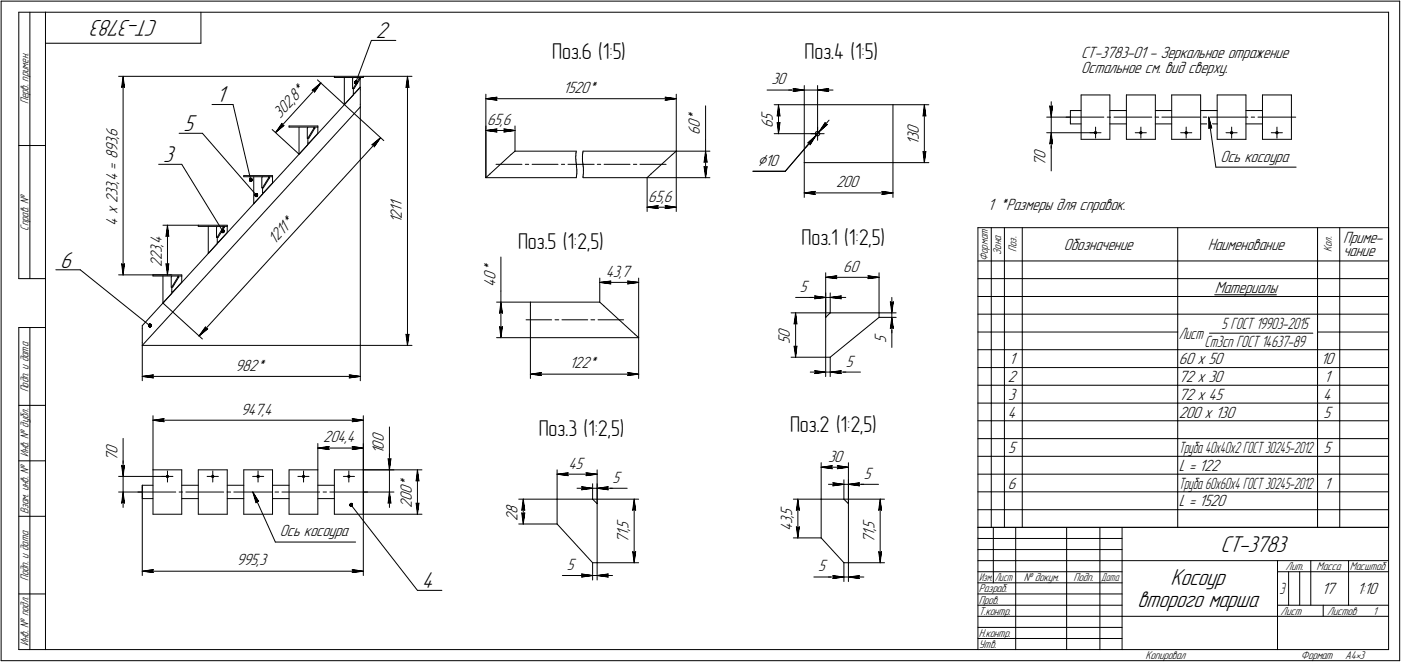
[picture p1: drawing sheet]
<svg xmlns="http://www.w3.org/2000/svg" width="631mm" height="298mm" viewBox="0 0 631 298" stroke-linecap="round" stroke-linejoin="round" font-family="sans-serif">
<defs><g id="words">
<g font-size="10.9">
<text x="71" y="9" transform="rotate(-180 71 9)">СТ-3783</text>
<text x="169" y="17">2</text>
<text x="97" y="46">1</text>
<text x="83" y="59">5</text>
<text x="73" y="73">3</text>
<text x="27" y="121">6</text>
<text x="550" y="249">СТ-3783</text>
<text x="527" y="264">Косоур</text>
<text x="190" y="265">4</text>
<text x="512" y="274">второго марша</text>
</g>
<g font-size="10.3">
<text x="249" y="27">Поз.6 (1:5)</text>
<text x="362" y="27">Поз.4 (1:5)</text>
<text x="233" y="112">Поз.5 (1:2,5)</text>
<text x="361" y="110">Поз.1 (1:2,5)</text>
<text x="243" y="196">Поз.3 (1:2,5)</text>
<text x="356" y="195">Поз.2 (1:2,5)</text>
</g>
<text font-size="8.5" x="341" y="75">Ç10</text>
<g font-size="7.8">
<text x="487" y="26">СТ-3783-01 - Зеркальное отражение</text>
<text x="487" y="33">Остальное см. вид сверху.</text>
<text x="254" y="42">1520*</text>
<text x="348" y="38">30</text>
<text x="133" y="46" transform="rotate(-48 133 46)">8*</text>
<text x="126" y="54" transform="rotate(-48 126 54)">302,</text>
<text x="219" y="56">65,6</text>
<text x="315" y="58" transform="rotate(-90 315 58)">0</text>
<text x="315" y="55" transform="rotate(-90 315 55)">*</text>
<text x="348" y="58" transform="rotate(-90 348 58)">6</text>
<text x="348" y="54" transform="rotate(-90 348 54)">5</text>
<text x="53" y="65" transform="rotate(-90 53 65)">3</text>
<text x="53" y="63" transform="rotate(-90 53 63)">,</text>
<text x="53" y="62" transform="rotate(-90 53 62)">6</text>
<text x="315" y="61" transform="rotate(-90 315 61)">6</text>
<text x="414" y="65" transform="rotate(-90 414 65)">1</text>
<text x="414" y="63" transform="rotate(-90 414 63)">3</text>
<text x="414" y="60" transform="rotate(-90 414 60)">0</text>
<text x="53" y="72" transform="rotate(-90 53 72)">8</text>
<text x="53" y="69" transform="rotate(-90 53 69)">9</text>
<text x="471" y="72" transform="rotate(-90 471 72)">0</text>
<text x="53" y="76" transform="rotate(-90 53 76)">=</text>
<text x="471" y="75" transform="rotate(-90 471 75)">7</text>
<text x="550" y="73">Ось косоура</text>
<text x="53" y="83" transform="rotate(-90 53 83)">,</text>
<text x="53" y="82" transform="rotate(-90 53 82)">4</text>
<text x="53" y="88" transform="rotate(-90 53 88)">3</text>
<text x="53" y="85" transform="rotate(-90 53 85)">3</text>
<text x="377" y="84">200</text>
<text x="53" y="91" transform="rotate(-90 53 91)">2</text>
<text x="181" y="95" transform="rotate(-90 181 95)">1</text>
<text x="181" y="93" transform="rotate(-90 181 93)">1</text>
<text x="292" y="91">65,6</text>
<text x="445" y="95">1 *Размеры для справок.</text>
<text x="53" y="102" transform="rotate(-90 53 102)">4</text>
<text x="53" y="96" transform="rotate(-90 53 96)">х</text>
<text x="181" y="101" transform="rotate(-90 181 101)">1</text>
<text x="181" y="99" transform="rotate(-90 181 99)">2</text>
<text x="73" y="114" transform="rotate(-90 73 114)">3</text>
<text x="73" y="111" transform="rotate(-90 73 111)">,</text>
<text x="73" y="110" transform="rotate(-90 73 110)">4</text>
<text x="124" y="110" transform="rotate(-48 124 110)">1211*</text>
<text x="479" y="113">Обозначение</text>
<text x="544" y="113">Наименование</text>
<text x="605" y="110">Приме-</text>
<text x="73" y="117" transform="rotate(-90 73 117)">2</text>
<text x="605" y="115">чание</text>
<text x="73" y="120" transform="rotate(-90 73 120)">2</text>
<text x="223" y="126" transform="rotate(-90 223 126)">0</text>
<text x="223" y="123" transform="rotate(-90 223 123)">*</text>
<text x="273" y="125">43,7</text>
<text x="380" y="122">60</text>
<text x="223" y="129" transform="rotate(-90 223 129)">4</text>
<text x="360" y="131">5</text>
<text x="547" y="132">Материалы</text>
<text x="356" y="155" transform="rotate(-90 356 155)">5</text>
<text x="356" y="152" transform="rotate(-90 356 152)">0</text>
<text x="399" y="155" transform="rotate(-90 399 155)">5</text>
<text x="106" y="167">982*</text>
<text x="257" y="166">122*</text>
<text x="381" y="165">5</text>
<text x="455" y="164">1</text>
<text x="531" y="164">60 x 50</text>
<text x="595" y="164">10</text>
<text x="454" y="172">2</text>
<text x="531" y="172">72 x 30</text>
<text x="597" y="172">1</text>
<text x="454" y="180">3</text>
<text x="531" y="180">72 x 45</text>
<text x="596" y="180">4</text>
<text x="108" y="187">947,4</text>
<text x="454" y="188">4</text>
<text x="531" y="188">200 x 130</text>
<text x="596" y="188">5</text>
<text x="146" y="199">204,4</text>
<text x="173" y="202" transform="rotate(-90 173 202)">0</text>
<text x="173" y="199" transform="rotate(-90 173 199)">0</text>
<text x="53" y="208" transform="rotate(-90 53 208)">7</text>
<text x="53" y="204" transform="rotate(-90 53 204)">0</text>
<text x="173" y="205" transform="rotate(-90 173 205)">1</text>
<text x="373" y="208">30</text>
<text x="454" y="204">5</text>
<text x="596" y="204">5</text>
<text x="256" y="211">45</text>
<text x="389" y="216">5</text>
<text x="531" y="212">L = 122</text>
<text x="186" y="219" transform="rotate(-90 186 219)">*</text>
<text x="276" y="217">5</text>
<text x="454" y="220">6</text>
<text x="597" y="220">1</text>
<text x="186" y="226" transform="rotate(-90 186 226)">0</text>
<text x="186" y="222" transform="rotate(-90 186 222)">0</text>
<text x="186" y="229" transform="rotate(-90 186 229)">2</text>
<text x="233" y="231" transform="rotate(-90 233 231)">8</text>
<text x="357" y="233" transform="rotate(-90 357 233)">,</text>
<text x="357" y="232" transform="rotate(-90 357 232)">5</text>
<text x="531" y="228">L = 1520</text>
<text x="233" y="234" transform="rotate(-90 233 234)">2</text>
<text x="283" y="239" transform="rotate(-90 283 239)">,</text>
<text x="283" y="238" transform="rotate(-90 283 238)">5</text>
<text x="357" y="239" transform="rotate(-90 357 239)">4</text>
<text x="357" y="236" transform="rotate(-90 357 236)">3</text>
<text x="394" y="239" transform="rotate(-90 394 239)">,</text>
<text x="394" y="238" transform="rotate(-90 394 238)">5</text>
<text x="126" y="242">Ось косоура</text>
<text x="283" y="245" transform="rotate(-90 283 245)">7</text>
<text x="283" y="241" transform="rotate(-90 283 241)">1</text>
<text x="394" y="245" transform="rotate(-90 394 245)">7</text>
<text x="394" y="241" transform="rotate(-90 394 241)">1</text>
<text x="106" y="255">995,3</text>
<text x="255" y="257">5</text>
<text x="369" y="257">5</text>
<text x="595" y="268">17</text>
<text x="611" y="268">1:10</text>
</g>
<g font-size="7.6">
<text x="550" y="148">5 ГОСТ 19903-2015</text>
<text x="531" y="153">Лист</text>
<text x="543" y="156">Ст3сп ГОСТ 14637-89</text>
<text x="531" y="204">Труба 40х40х2 ГОСТ 30245-2012</text>
<text x="531" y="220">Труба 60х60х4 ГОСТ 30245-2012</text>
</g>
<text font-size="7.5" x="576" y="268">Э</text>
<g font-size="5.4">
<text x="13" y="47" transform="rotate(-90 13 47)">Перв. примен.</text>
<text x="13" y="104" transform="rotate(-90 13 104)">Справ. !</text>
<text x="458" y="113" transform="rotate(-90 458 113)">Поз.</text>
<text x="600" y="113" transform="rotate(-90 600 113)">Кол.</text>
<text x="445" y="117" transform="rotate(-90 445 117)">Формат</text>
<text x="451" y="115" transform="rotate(-90 451 115)">Зона</text>
<text x="13" y="177" transform="rotate(-90 13 177)">Подп. и дата</text>
<text x="13" y="206" transform="rotate(-90 13 206)">Инв. ! дубл.</text>
<text x="13" y="232" transform="rotate(-90 13 232)">Взам. инв. !</text>
<text x="579" y="257">Лит.</text>
<text x="593" y="257">Масса</text>
<text x="608" y="257">Масштаб</text>
<text x="13" y="262" transform="rotate(-90 13 262)">Подп. и дата</text>
<text x="461" y="262">! докум.</text>
<text x="484" y="262">Подп.</text>
<text x="441" y="267">Разраб.</text>
<text x="441" y="272">Пров.</text>
<text x="441" y="277">Т.контр.</text>
<text x="577" y="277">Лист</text>
<text x="598" y="277">Листов</text>
<text x="618" y="277">1</text>
<text x="441" y="287">Н.контр.</text>
<text x="13" y="291" transform="rotate(-90 13 291)">Инв. ! подл.</text>
<text x="441" y="292">Утв.</text>
<text x="516" y="297">Копировал</text>
<text x="586" y="297">Формат</text>
<text x="606" y="297">A4</text>
<text x="612" y="297">3</text>
</g>
<g font-size="5.3">
<text x="441" y="262">Изм.</text>
<text x="448" y="262">Лист</text>
<text x="496" y="262">Дата</text>
</g>
</g></defs>
<g fill="none" stroke="#000" stroke-width=".45">
<path d="M1 1v297zM1 1h630zM8 6v119zM8 6h12zM13 6v119zM20 6v287zM20 6h606zM20 19h71zM91 6v13zM167 18l-7 19zM167 18h11zM626 6v287z"/>
<path d="M631 1v297zM53 34h98zM55 39h.1M55 34l1 5zM55 39h1zM55 34v5zM55 34v90zM143 36l12 11zM145 37l-3 4zM145 37l-21 23zM151 34v1zM151 34h13z"/>
<path d="M151 35h13zM155 35v12zM159 35v5zM159 40h.1M159 35h.1M159 40h1zM159 40v3zM162 35h.1M162 35l-3 5zM162 39l-2 3zM162 35v4zM162 39v1z"/>
<path d="M162 39l-98 108zM162 35l-2 5zM164 34v1zM164 34h22zM183 39h1zM184 34v5zM184 39h.1M184 34l-1 5zM184 34v122zM357 40l5 1zM357 40l1 1zM362 39v8z"/>
<path d="M368 39v21zM373 40v1zM96 47h9zM105 47l8 34zM123 58l12 11zM124 60l4-4zM127 56l-3 4zM127 56h.1M127 56h1zM130 57h.1M130 57h13zM135 57v12z"/>
<path d="M138 58v4zM139 57l-1 1zM141 41h.1M141 41l4-4zM141 58h1zM141 57v1zM141 58l-2 4zM141 41h1zM142 57v1zM142 58l-3 4zM143 57h.1M143 57v3z"/>
<path d="M155 47l18 16zM156 47h-1zM159 43l-3 4zM159 43h.1M159 42h1zM162 40v7zM162 48l-98 108zM162 47v1zM162 48v123zM219 42v38zM219 57v23zM219 44h5z"/>
<path d="M219 44l5 1zM219 44h86zM219 59l5-1zM219 59h5zM219 59h13zM223 44l1 1zM223 59h1zM224 44h-1zM224 58l-1 1zM227 59h5zM227 58v1zM227 58l5 1z"/>
<path d="M227 59h.1M232 57v11zM300 45l5-1zM300 44h.1M300 44h5zM300 44v1zM305 42v26zM318 48v15zM346 41h11zM349 47h13zM350 52h1zM350 55l1 5z"/>
<path d="M350 55l1 1zM351 47v5zM351 52h.1M351 47l-1 5zM351 56v-1zM351 47v13zM351 55v5zM355 41h7zM357 41h5zM358 41h-1zM362 47v26zM362 47h40z"/>
<path d="M362 41h6zM367 60v1zM368 59h.1M368 59l-1 1zM368 59h1zM368 57v3zM368 41h5zM368 41l5-1zM368 41h7zM369 59v1zM369 59l4-3zM369 59l-1 2z"/>
<path d="M369 60h.1M372 55v1zM372 55l-3 4zM372 56h1zM373 41h.1M373 54l-4 5zM402 47v26zM402 47h16zM416 52h.1M416 47l1 5zM416 52h1zM416 47v5z"/>
<path d="M416 47v26zM472 60h22zM472 53h10zM473 48h1zM473 48l1 5zM474 60v5zM474 60l-1 5zM474 60v7zM474 48h.1M474 46v7zM474 53v7zM474 48v5z"/>
<path d="M480 53h17zM482 51v4zM482 56h5zM482 50v1zM482 55v1zM482 50h5zM487 43v20zM487 43h13zM491 60h3zM493 60h.1M493 59h1zM493 59h.1"/>
<path d="M494 59h.1M494 60v2zM494 57v3zM494 60h2zM494 60h.1M499 53h1zM500 43v20zM500 56h7zM500 50h7zM502 53h17zM507 43v20zM507 43h13z"/>
<path d="M511 60h3zM513 60h.1M514 59h.1M514 60v2zM514 57v3zM514 60h2zM514 60h.1M520 53h2zM520 43v20zM520 56h8zM520 50h8zM523 53h18z"/>
<path d="M528 43v20zM528 43h13zM532 60h2zM534 60h.1M534 59h.1M535 59h.1M534 60v2zM534 57v3zM534 60h3zM535 60h.1M541 56h7zM541 50h7z"/>
<path d="M541 43v20zM542 53h2zM544 53l2 5zM544 53l1 5zM544 53l4 22zM545 53h17zM545 57l1 1zM545 57v1zM548 43v20zM548 43h13zM552 60h3zM554 60h.1"/>
<path d="M554 59h1zM554 59h.1M555 59h.1M555 60v2zM555 57v3zM555 60h2zM555 60h.1M561 43v20zM561 56h8zM561 50h8zM564 53h1zM567 53h17z"/>
<path d="M569 43v20zM569 43h13zM573 60h2zM575 60h.1M575 59h.1M576 59h.1M575 60v2zM575 57v3zM575 60h3zM576 60h.1M582 43v20zM8 66h12z"/>
<path d="M71 74h11zM81 60h10zM82 74l18 30zM91 60l24 28zM110 79v1zM110 79h13zM110 80h13zM114 80v12zM118 80h.1M121 80h.1M123 79v1zM123 80v2z"/>
<path d="M135 69h.1M138 66l-3 3zM139 62h.1M139 62v3zM139 65l-1 1zM139 64h.1M143 60l-4 4zM168 65h.1M168 65l3-3zM168 65l1 1zM171 62l-2 4zM171 62l-81 89z"/>
<path d="M221 78l9-8zM223 74h12zM230 70l2-2zM232 68h28zM237 74h1zM240 74h11zM253 74h1zM256 74h4zM259 71v1zM259 71h.1M259 72l1 1zM259 72h.1"/>
<path d="M259 70v1zM259 69v1zM260 73v1zM260 69h-1zM260 74h3zM260 74h.1M260 68v1zM260 79v1zM260 75v1zM260 74v1zM260 79h.1M260 76h.1"/>
<path d="M260 78v1zM260 77v1zM260 77h.1M260 76v1zM262 70v1zM262 71h.1M262 71v1zM262 72h.1M262 72v1zM262 69v1zM262 73l1 1zM263 69h-1z"/>
<path d="M263 74h.1M263 68h42zM263 74h5zM263 68v1zM263 74v1zM263 79v1zM263 75v1zM263 79h.1M263 76h.1M263 76v1zM263 77h.1M263 77v1z"/>
<path d="M263 78v1zM269 74h2zM272 74h12zM285 74h2zM288 74h12zM293 78l10-8zM303 70l2-2zM305 68v27zM305 68h15zM317 73h1zM317 75l1 5zM317 75l1 1z"/>
<path d="M318 63v5zM318 68l1 5zM318 73h1zM318 68l-1 5zM318 76l1-1zM318 68v12zM319 75l-1 5zM339 77h15zM349 60h19zM362 73h40zM362 73v16zM364 64l4-3z"/>
<path d="M364 64h1zM365 64v1zM365 60h3zM367 61h1zM368 61l-14 16zM368 61l-3 4zM368 61l-5 5zM368 61h.1M368 61h1zM368 60v3zM368 60h3zM369 61h.1"/>
<path d="M369 60v1zM402 73h16zM402 73v16zM416 68v5zM416 68v1zM416 69l1-1zM417 68l-1 5zM473 65l1-1zM474 65v12zM474 64v1zM487 63h13zM493 60h1z"/>
<path d="M507 63h13zM528 63h13zM548 75h36zM548 63h13zM554 60h1zM569 63h13zM115 91l-1 1zM118 88l-3 3zM118 88v-1zM118 80v5zM118 85h.1M118 85h1z"/>
<path d="M118 85v2zM118 87h1zM121 80l-3 5zM121 80l-2 5zM123 82l-4 5zM219 80h41zM219 80l2-2zM263 80h29zM292 80l1-2zM292 80v15zM292 80h28zM292 93h5z"/>
<path d="M292 93l5 1zM292 93h13zM296 93l1 1zM297 93h-1zM300 94l5-1zM300 93h.1M300 93h5zM300 93v1zM362 87l5-1zM362 87l5 1zM362 87h40zM367 87v1z"/>
<path d="M367 86v1zM397 88l5-1zM397 86l1 1zM397 86l5 1zM398 87l-1 1zM55 119v5zM55 119h.1M55 119h1zM56 119l-1 5zM73 101h16zM75 119v5zM75 119h.1"/>
<path d="M75 106h.1M75 119h1zM75 101l1 5zM75 106h1zM75 101v5zM75 101v23zM76 119l-1 5zM89 101v1zM89 101h13zM89 102h13zM94 114h.1M94 102v12z"/>
<path d="M97 110l-3 4zM97 110h1zM98 102v5zM98 107h.1M98 102h.1M98 107v3zM98 109h.1M100 102h1zM100 102h.1M100 102l-2 5zM101 102h.1M101 102l-3 5z"/>
<path d="M102 101v1zM102 105l-4 4zM102 102v3zM226 116v15zM441 103v134zM441 103h185zM441 118h185zM447 118v7zM447 103v15zM452 118v7zM452 103v15zM461 118v7z"/>
<path d="M461 103v15zM531 118v7zM531 103v15zM594 118v7zM594 103v15zM604 118v7zM604 103v15zM626 103v134zM8 125h12zM25 121h11zM36 121l31 26zM53 124h16z"/>
<path d="M69 124h.1M69 124h13zM69 124h8zM73 124v12zM73 136l18 17zM74 136h-1zM77 133l-3 3zM77 125v4zM77 129h.1M77 124v1zM77 129h1zM77 129v3z"/>
<path d="M77 132v1zM77 131h1zM80 125h1zM80 124v1zM80 125l-3 4zM81 124v1zM81 125l-3 4zM82 124h.1M82 127l-4 4zM82 124v3zM224 136h15zM226 131v5z"/>
<path d="M226 136v5zM226 136l-1 5zM226 136v16zM239 136v2zM239 136h31zM239 138v12zM270 136l2 2zM270 125v11zM270 127h5zM270 127l5 1zM270 127h18zM272 138l14 12z"/>
<path d="M275 127v1zM275 127h.1M283 128l5-1zM283 127h.1M283 127h5zM283 127v1zM288 125v27zM358 134h9zM365 134h7zM367 134h5zM367 133l5 1zM367 133v1z"/>
<path d="M367 135l5-1zM367 134v1zM372 123v20zM372 132v11zM372 125l5-1zM372 125h5zM372 125h24zM372 134h2zM374 132v9zM374 134l5 1zM374 134l5-1zM374 134h7z"/>
<path d="M376 125h1zM377 124l-1 1zM378 134l1 1zM379 133l-1 1zM391 125h5zM391 124v1zM391 124l5 1zM391 125h.1M396 123v18zM401 136h1zM401 136l1 5zM402 136h.1"/>
<path d="M402 134v7zM402 136v5zM441 125h6zM441 134h6zM447 125h5zM447 125v9zM447 134h5zM447 134v7zM452 125h9zM452 125v9zM452 134h9zM452 134v7z"/>
<path d="M461 125h70zM461 125v9zM461 134h70zM461 134v7zM531 125h63zM531 125v9zM531 134h63zM531 134v7zM547 133h28zM594 125h10zM594 125v9zM594 134h10z"/>
<path d="M594 134v7zM604 125h22zM604 125v9zM604 134h22zM604 134v7zM8 147v146zM8 147h12zM13 147v146zM64 147v1zM64 154v2zM64 148v6zM64 156h122z"/>
<path d="M64 156v15zM90 151l4-3zM93 147l-3 4zM93 147v1zM93 148h1zM183 151l1 5zM183 151h1zM184 151h.1M184 151v5zM224 152h15zM225 141h1zM225 147l1 5z"/>
<path d="M225 147l1 1zM226 141h.1M226 148v-1zM226 147v5zM237 144h11zM239 152h49zM239 150v2zM239 152v18zM250 144h2zM253 144h12zM266 144h2zM269 144h12z"/>
<path d="M286 150l2 2zM288 152v18zM356 141h18zM358 146v-1zM358 156v5zM358 156h.1M358 141l1 5zM358 145l1 1zM358 141v5zM358 156h1zM358 141v20zM359 156l-1 5z"/>
<path d="M372 143l2-2zM372 143v18zM374 141h22zM396 141v2zM396 143h8zM396 141h8zM401 148l1-1zM402 143v5zM402 148v8zM402 143l-1 5zM402 147v1zM402 143v7z"/>
<path d="M402 141v2zM441 141h6zM441 150h6zM441 157h6zM447 141h5zM447 141v9zM447 150h5zM447 150v7zM447 157h5zM447 157v9zM452 141h9zM452 141v9z"/>
<path d="M452 150h9zM452 150v7zM452 157h9zM452 157v9zM461 141h70zM461 141v9zM461 150h70zM461 150v7zM461 157h70zM461 157v9zM531 141h63zM531 141v9z"/>
<path d="M531 150v7zM531 157h63zM531 157v9zM545 150h46zM594 141h10zM594 141v9zM594 150h10zM594 150v7zM594 157h10zM594 157v9zM604 141h22zM604 141v9z"/>
<path d="M604 150h22zM604 150v7zM604 157h22zM604 157v9zM64 170l5-1zM64 170h5zM64 170h98zM69 170h.1M69 169v1zM157 170h5zM157 169l1 1zM157 169l5 1z"/>
<path d="M158 170h-1zM239 168h5zM239 168l5 1zM239 168h49zM243 168l1 1zM244 168h-1zM283 169l5-1zM283 168h.1M283 168h5zM283 168v1zM356 161h16zM365 168h7z"/>
<path d="M367 167l5 1zM367 167v1zM367 168h5zM367 168h.1M372 161h2zM372 161v9zM372 168h2zM374 161l22-18zM374 168h5zM374 161v9zM374 168l5-1zM374 168h7z"/>
<path d="M378 168h1zM379 168h9zM379 167l-1 1zM441 166h6zM441 173h6zM447 166h5zM447 166v7zM447 173h5zM447 173v9zM452 166h9zM452 166v7zM452 173h9z"/>
<path d="M452 173v9zM461 166h70zM461 166v7zM461 173h70zM461 173v9zM531 166h63zM531 166v7zM531 173h63zM531 173v9zM594 166h10zM594 166v7zM594 173h10z"/>
<path d="M594 173v9zM604 166h22zM604 166v7zM604 173h22zM604 173v9zM8 183h12zM55 197v13zM69 187v25zM69 189h5zM69 189l5 1zM69 189h95zM73 189l1 1z"/>
<path d="M74 189h-1zM143 200v12zM159 190l5-1zM159 189h.1M159 189h5zM159 189v1zM164 200v12zM164 187v25zM175 192v15zM441 182h6zM441 189h6zM441 198h6z"/>
<path d="M447 182h5zM447 182v7zM447 189h5zM447 189v9zM447 198h5zM447 198v7zM452 182h9zM452 182v7zM452 189h9zM452 189v9zM452 198h9zM452 198v7z"/>
<path d="M461 182h70zM461 182v7zM461 189h70zM461 189v9zM461 198h70zM461 198v7zM531 182h63zM531 182v7zM531 189h63zM531 189v9zM531 198h63zM531 198v7z"/>
<path d="M594 182h10zM594 182v7zM594 189h10zM594 189v9zM594 198h10zM594 198v7zM604 182h22zM604 182v7zM604 189h22zM604 189v9zM604 198h22zM604 198v7z"/>
<path d="M8 208h12zM53 215h22zM55 210h.1M55 210v5zM55 210h1zM55 208v7zM55 215v7zM56 210l-1 5zM64 219h5zM64 219v5zM64 219h.1M64 219v40z"/>
<path d="M69 212h13zM69 212v20zM73 215h2zM75 215h.1M75 214h.1M76 215h.1M75 215v2zM75 212v3zM75 215h3zM76 214h.1M82 212v20zM82 219h7z"/>
<path d="M89 212h13zM89 212v20zM93 215h3zM96 215h.1M95 215h.1M96 214h.1M96 215v2zM96 212v3zM96 215h2zM102 212v20zM102 219h8zM110 212h13z"/>
<path d="M110 212v20zM114 215h2zM116 215h.1M116 214h.1M116 214h1zM116 215h1zM116 215v2zM116 212v3zM116 215h3zM117 214h.1M117 215h.1M123 212v20z"/>
<path d="M123 219h7zM130 212h13zM130 212v20zM134 215h3zM136 215h.1M137 215h.1M136 214h.1M137 214h.1M137 215v2zM137 212v3zM137 215h2zM143 212v20z"/>
<path d="M143 219h8zM143 202l5-1zM143 202h5zM143 202h21zM148 202h.1M148 201v1zM151 212h13zM151 212v20zM155 215h2zM157 215h.1M157 214h.1M157 215v2z"/>
<path d="M157 212v3zM157 215h3zM158 215h.1M159 202h5zM159 201v1zM159 201l5 1zM159 202h.1M164 212v20zM164 212v47zM164 212h26zM164 212h13zM175 207h.1"/>
<path d="M175 207v5zM175 207h1zM175 205v7zM175 212v10zM176 207l-1 5zM187 217l1-1zM188 212l1 5zM188 216l1 1zM188 212l-1 5zM188 212v20zM251 212v13zM251 214l5-1z"/>
<path d="M251 214h5zM251 214h18zM255 214h1zM256 213l-1 1zM260 220h7zM262 219l5 1zM262 219v1zM262 220v1zM264 214h5zM264 213v1zM264 213l5 1zM264 214h.1"/>
<path d="M267 218v7zM267 220h2zM269 218v9zM269 220h5zM269 212v15zM269 220l5 1zM269 220l5-1zM269 220h7zM273 220l1 1zM274 220h9zM274 219l-1 1zM370 208v17z"/>
<path d="M370 210h5zM370 210l5 1zM370 210h12zM373 218h7zM374 210l1 1zM375 210h-1zM375 217l5 1zM375 217l1 1zM375 219l5-1zM376 218l-1 1zM377 211l5-1zM377 210h1z"/>
<path d="M377 210h5zM378 210l-1 1zM380 216v9zM380 218h2zM382 216v11zM382 218h5zM382 208v19zM382 218l5 1zM382 218l5-1zM382 218h7zM387 218v1zM387 218h9z"/>
<path d="M387 217v1zM441 205h6zM441 214h6zM447 205h5zM447 205v9zM447 214h5zM447 214v7zM452 205h9zM452 205v9zM452 214h9zM452 214v7zM461 205h70z"/>
<path d="M461 205v9zM461 214h70zM461 214v7zM531 205h63zM531 205v9zM531 214h63zM531 214v7zM594 205h10zM594 205v9zM594 214h10zM594 214v7zM604 205h22z"/>
<path d="M604 205v9zM604 214h22zM604 214v7zM8 232h12zM53 222h11zM55 227v-1zM55 222v5zM55 226l1 1zM55 222l1 5zM55 222v7zM62 222h17zM64 224v1z"/>
<path d="M64 225h5zM69 232h13zM81 222h1zM82 225h7zM84 222h17zM89 232h13zM102 222h2zM102 225h8zM105 222h17zM110 232h13zM114 222l3 4zM114 222l1 4z"/>
<path d="M114 222l10 22zM116 226h1zM116 226h-1zM123 225h7zM124 222h1zM127 222h17zM130 232h13zM143 225h8zM146 222h1zM149 222h17zM151 232h13zM158 227l30 39z"/>
<path d="M164 232h26zM164 222h13zM175 227v-1zM175 222v5zM175 226l1 1zM175 222l1 5zM175 222v7zM187 227l1 5zM187 227h1zM188 227h1zM189 227l-1 5zM234 225h17z"/>
<path d="M234 236h17zM235 230l1-1zM235 231l1 5zM235 231h1zM236 225v5zM236 229v1zM236 225l-1 5zM236 231h.1M236 225v11zM236 231v5zM251 225v11zM251 225h16z"/>
<path d="M251 236l16 17zM262 221l5-1zM267 225l2 2zM267 225h21zM269 227v26zM285 230l1-1zM286 225v5zM286 229v1zM286 225l-1 5zM286 225v28zM357 225h13zM359 230v-1z"/>
<path d="M359 237v5zM359 237v1zM359 225l1 5zM359 229l1 1zM359 225v5zM359 238l1-1zM359 225v17zM360 237l-1 5zM370 225v17zM370 225h10zM380 225l2 2zM380 225h18z"/>
<path d="M382 227v26zM396 230v-1zM396 225l1 5zM396 229l1 1zM396 225v5zM396 225v28zM441 237h185zM441 237v56zM441 221h6zM441 230h6zM447 221h5zM447 221v9z"/>
<path d="M447 230h5zM447 230v7zM447 237v25zM452 221h9zM452 221v9zM452 230h9zM452 230v7zM458 237v56zM461 221h70zM461 221v9zM461 230h70zM461 230v7z"/>
<path d="M480 237v56zM495 237v56zM505 237v56zM531 221h63zM531 221v9zM531 230h63zM531 230v7zM594 221h10zM594 221v9zM594 230h10zM594 230v7zM604 221h22z"/>
<path d="M604 221v9zM604 230h22zM604 230v7zM64 257h5zM64 257l5 1zM64 257h100zM69 257v1zM69 257h.1M124 244h36zM159 258l5-1zM159 257h.1M159 257h5z"/>
<path d="M159 257v1zM253 259h9zM260 259h7zM262 259h5zM262 258l5 1zM262 258v1zM262 260l5-1zM262 259v1zM267 253h2zM267 253v8zM267 259h2zM269 253h19z"/>
<path d="M269 253v8zM269 259l5 1zM269 259l5-1zM269 259h7zM273 259l1 1zM274 258l-1 1zM285 248l1 5zM285 248l1 1zM286 249v-1zM286 248v5zM357 242h13zM367 260h8z"/>
<path d="M370 242l10 11zM373 260h7zM375 260h5zM375 259l5 1zM375 259l1 1zM376 260l-1 1zM380 253h2zM380 253v9zM380 260h2zM382 253h16zM382 253v9zM382 260l5 1z"/>
<path d="M382 260l5-1zM382 260h7zM387 260v1zM387 259v1zM396 248v5zM396 248v1zM396 249l1-1zM397 248l-1 5zM441 247h64zM441 252h64zM441 242h64zM441 257h64z"/>
<path d="M505 252h121zM575 252v41zM575 257h15zM580 257v16zM585 257v16zM590 252v21zM590 257h36zM607 252v21zM8 267h12zM188 266h11zM375 261l5-1zM441 267h64z"/>
<path d="M441 273h64zM441 278h64zM441 262h64zM505 278h70zM575 278h51zM575 273h51zM596 273v5zM1 298h630zM8 293h12zM20 293h606zM441 283h64zM441 288h64z"/>
</g>
<g fill="#fff" stroke="#fff" stroke-width=".45">
<path d="M175 89h8zM175 89h8zM175 89h8zM175 89h8zM175 90h8zM175 90h8zM175 90h8zM175 90h8zM175 90h8zM175 90h8zM175 90h8zM175 90h8zM175 90h8zM175 90h8zM175 90h8zM175 91h8zM175 91h8zM175 91h8zM175 91h8zM175 91h8zM175 91h8zM175 91h8zM175 91h8zM175 91h8zM175 91h8zM175 91h8zM175 91h8zM175 92h8zM175 92h8zM175 92h8zM175 92h8zM175 92h8zM175 92h8zM175 92h8zM175 92h8zM175 92h8zM175 92h8zM175 92h8zM175 92h8zM175 93h8zM175 93h8zM175 93h8zM175 93h8zM175 93h8zM175 93h8zM175 93h8zM175 93h8zM175 93h8zM175 93h8zM175 93h8zM175 93h8zM175 94h8zM175 94h8zM175 94h8zM175 94h8zM175 94h8zM175 94h8zM175 94h8zM175 94h8zM175 94h8zM175 94h8zM175 94h8zM175 94h8zM175 95h8zM175 95h8zM175 95h8zM175 95h8zM175 95h8zM175 95h8zM175 95h8zM175 95h8zM175 95h8zM175 95h8zM175 95h8zM175 96h8zM175 96h8zM175 96h8zM175 96h8zM175 96h8zM175 96h8zM175 96h8zM175 96h8zM175 96h8zM175 96h8zM175 96h8zM175 96h8zM175 97h8zM175 97h8zM175 97h8zM175 97h8zM175 97h8zM175 97h8zM175 97h8zM175 97h8zM175 97h8zM175 97h8zM175 97h8zM175 97h8zM175 98h8zM175 98h8zM175 98h8zM175 98h8zM175 98h8zM175 98h8zM175 98h8zM175 98h8zM175 98h8zM175 98h8zM175 98h8zM175 98h8zM175 99h8zM175 99h8zM175 99h8zM175 99h8zM175 99h8zM175 99h8zM175 99h8zM175 99h8zM175 99h8zM175 99h8zM175 99h8zM175 99h8zM175 100h8zM175 100h8zM175 100h8zM175 100h8zM175 100h8zM175 100h8zM175 100h8zM175 100h8zM175 100h8zM175 100h8zM175 100h8zM175 100h8z"/>
<path d="M183 35h1zM183 35h1zM183 35h1zM183 35h1zM183 35h1zM183 35h1zM183 35h1zM183 35h1zM183 35h1zM183 36h1zM183 36h1zM183 36h1zM183 36h1zM183 36h1zM183 36h1zM183 36h1zM183 36h1zM183 36h1zM183 36h1zM183 36h1zM183 36h1zM183 37h1zM183 37h1zM183 37h1zM183 37h1zM183 37h1zM183 37h1zM183 37h1zM183 37h1zM183 37h1zM183 37h1zM183 37h2zM183 38h2zM183 38h2zM183 38h2zM183 38h2zM183 38h2zM183 38h2zM183 38h2zM183 38h2zM183 38h2zM183 38h2zM183 38h2zM183 38h2zM183 39h2zM183 39h2zM183 39h2zM183 39h2zM183 39h2zM183 39h2zM183 39h2zM183 39h2zM182 39h3zM182 39h3zM182 39h3zM182 39h3zM182 40h3zM182 40h3zM182 40h3zM182 40h3z"/>
<path d="M182 150h3zM182 150h3zM182 150h3zM182 150h3zM182 150h3zM182 150h3zM182 151h3zM182 151h3zM182 151h3zM183 151h2zM183 151h2zM183 151h2zM183 151h2zM183 151h2zM183 151h2zM183 151h2zM183 151h2zM183 151h2zM183 152h2zM183 152h2zM183 152h2zM183 152h2zM183 152h2zM183 152h2zM183 152h2zM183 152h2zM183 152h2zM183 152h2zM183 152h2zM183 152h1zM183 153h1zM183 153h1zM183 153h1zM183 153h1zM183 153h1zM183 153h1zM183 153h1zM183 153h1zM183 153h1zM183 153h1zM183 153h1zM183 154h1zM183 154h1zM183 154h1zM183 154h1zM183 154h1zM183 154h1zM183 154h1zM183 154h1zM183 154h1zM183 154h1zM183 154h1zM183 154h1zM183 155h1zM183 155h1zM183 155h1zM183 155h1zM183 155h1zM183 155h1zM183 155h1zM183 155h1z"/>
<path d="M47 57h7zM47 57h7zM47 57h7zM47 57h7zM47 57h7zM47 57h7zM47 57h7zM47 57h7zM47 57h7zM47 57h7zM47 57h7zM47 57h7zM47 58h7zM47 58h7zM47 58h7zM47 58h7zM47 58h7zM47 58h7zM47 58h7zM47 58h7zM47 58h7zM47 58h7zM47 58h7zM47 59h7zM47 59h7zM47 59h7zM47 59h7zM47 59h7zM47 59h7zM47 59h7zM47 59h7zM47 59h7zM47 59h7zM47 59h7zM47 59h7zM47 60h7zM47 60h7zM47 60h7zM47 60h7zM47 60h7zM47 60h7zM47 60h7zM47 60h7zM47 60h7zM47 60h7zM47 60h7zM47 60h7zM47 61h7zM47 61h7zM47 61h7zM47 61h7zM47 61h7zM47 61h7zM47 61h7zM47 61h7zM47 61h7zM47 61h7zM47 61h7zM47 61h7zM47 62h7zM47 62h7zM47 62h7zM47 62h7zM47 62h7zM47 62h7zM47 62h7zM47 62h7zM47 62h7zM47 62h7zM47 62h7zM47 62h7zM47 63h7zM47 63h7zM47 63h7zM47 63h7zM47 63h7zM47 63h7zM47 63h7zM47 63h7zM47 63h7zM47 63h7zM47 63h7zM47 63h7zM47 64h7zM47 64h7zM47 64h7zM47 64h7zM47 64h7zM47 64h7zM47 64h7zM47 64h7zM47 64h7zM47 64h7zM47 64h7zM47 65h7zM47 65h7zM47 65h7zM47 65h7zM47 65h7zM47 65h7zM47 65h7zM47 65h7zM47 65h7zM47 65h7zM47 65h7zM47 65h7zM47 66h7zM47 66h7zM47 66h7zM47 66h7zM47 66h7zM47 66h7zM47 66h7zM47 66h7zM47 66h7zM47 66h7zM47 66h7zM47 66h7zM47 67h7zM47 67h7zM47 67h7zM47 67h7zM47 67h7zM47 67h7zM47 67h7zM47 67h7zM47 67h7zM47 67h7zM47 67h7zM47 67h7zM47 68h7zM47 68h7zM47 68h7zM47 68h7zM47 68h7zM47 68h7zM47 68h7zM47 68h7zM47 68h7zM47 68h7zM47 68h7zM47 68h7zM47 69h7zM47 69h7zM47 69h7zM47 69h7zM47 69h7zM47 69h7zM47 69h7zM47 69h7zM47 69h7zM47 69h7zM47 69h7zM47 70h7zM47 70h7zM47 70h7zM47 70h7zM47 70h7zM47 70h7zM47 70h7zM47 70h7zM47 70h7zM47 70h7zM47 70h7zM47 70h7zM47 71h7zM47 71h7zM47 71h7zM47 71h7zM47 71h7zM47 71h7zM47 71h7zM47 71h7zM47 71h7zM47 71h7zM47 71h7zM47 71h7zM47 72h7zM47 72h7zM47 72h7zM47 72h7zM47 72h7zM47 72h7zM47 72h7zM47 72h7zM47 72h7zM47 72h7zM47 72h7zM47 72h7zM47 73h7zM47 73h7zM47 73h7zM47 73h7zM47 73h7zM47 73h7zM47 73h7zM47 73h7zM47 73h7zM47 73h7zM47 73h7zM47 73h7zM47 74h7zM47 74h7zM47 74h7zM47 74h7zM47 74h7zM47 74h7zM47 74h7zM47 74h7zM47 74h7zM47 74h7zM47 74h7zM47 75h7zM47 75h7zM47 75h7zM47 75h7zM47 75h7zM47 75h7zM47 75h7zM47 75h7zM47 75h7zM47 75h7zM47 75h7zM47 75h7zM47 76h7zM47 76h7zM47 76h7zM47 76h7zM47 76h7zM47 76h7zM47 76h7zM47 76h7zM47 76h7zM47 76h7zM47 76h7zM47 76h7zM47 77h7zM47 77h7zM47 77h7zM47 77h7zM47 77h7zM47 77h7zM47 77h7zM47 77h7zM47 77h7zM47 77h7zM47 77h7zM47 77h7zM47 78h7zM47 78h7zM47 78h7zM47 78h7zM47 78h7zM47 78h7zM47 78h7zM47 78h7zM47 78h7zM47 78h7zM47 78h7zM47 78h7zM47 79h7zM47 79h7zM47 79h7zM47 79h7zM47 79h7zM47 79h7zM47 79h7zM47 79h7zM47 79h7zM47 79h7zM47 79h7zM47 80h7zM47 80h7zM47 80h7zM47 80h7zM47 80h7zM47 80h7zM47 80h7zM47 80h7zM47 80h7zM47 80h7zM47 80h7zM47 80h7zM47 81h7zM47 81h7zM47 81h7zM47 81h7zM47 81h7zM47 81h7zM47 81h7zM47 81h7zM47 81h7zM47 81h7zM47 81h7zM47 81h7zM47 82h7zM47 82h7zM47 82h7zM47 82h7zM47 82h7zM47 82h7zM47 82h7zM47 82h7zM47 82h7zM47 82h7zM47 82h7zM47 82h7zM47 83h7zM47 83h7zM47 83h7zM47 83h7zM47 83h7zM47 83h7zM47 83h7zM47 83h7zM47 83h7zM47 83h7zM47 83h7zM47 83h7zM47 84h7zM47 84h7zM47 84h7zM47 84h7zM47 84h7zM47 84h7zM47 84h7zM47 84h7zM47 84h7zM47 84h7zM47 84h7zM47 84h7zM47 85h7zM47 85h7zM47 85h7zM47 85h7zM47 85h7zM47 85h7zM47 85h7zM47 85h7zM47 85h7zM47 85h7zM47 85h7zM47 86h7zM47 86h7zM47 86h7zM47 86h7zM47 86h7zM47 86h7zM47 86h7zM47 86h7zM47 86h7zM47 86h7zM47 86h7zM47 86h7zM47 87h7zM47 87h7zM47 87h7zM47 87h7zM47 87h7zM47 87h7zM47 87h7zM47 87h7zM47 87h7zM47 87h7zM47 87h7zM47 87h7zM47 88h7zM47 88h7zM47 88h7zM47 88h7zM47 88h7zM47 88h7zM47 88h7zM47 88h7zM47 88h7zM47 88h7zM47 88h7zM47 88h7zM47 89h7zM47 89h7zM47 89h7zM47 89h7zM47 89h7zM47 89h7zM47 89h7zM47 89h7zM47 89h7zM47 89h7zM47 89h7zM47 89h7zM47 90h7zM47 90h7zM47 90h7zM47 90h7zM47 90h7zM47 90h7zM47 90h7zM47 90h7zM47 90h7zM47 90h7zM47 90h7zM47 91h7zM47 91h7zM47 91h7zM47 91h7zM47 91h7zM47 91h7zM47 91h7zM47 91h7zM47 91h7zM47 91h7zM47 91h7zM47 91h7zM47 92h7zM47 92h7zM47 92h7zM47 92h7zM47 92h7zM47 92h7zM47 92h7zM47 92h7zM47 92h7zM47 92h7zM47 92h7zM47 92h7zM47 93h7zM47 93h7zM47 93h7zM47 93h7zM47 93h7zM47 93h7zM47 93h7zM47 93h7zM47 93h7zM47 93h7zM47 93h7zM47 93h7zM47 94h7zM47 94h7zM47 94h7zM47 94h7zM47 94h7zM47 94h7zM47 94h7zM47 94h7zM47 94h7zM47 94h7zM47 94h7zM47 94h7zM47 95h7zM47 95h7zM47 95h7zM47 95h7zM47 95h7zM47 95h7zM47 95h7zM47 95h7zM47 95h7zM47 95h7zM47 95h7zM47 96h7zM47 96h7zM47 96h7zM47 96h7zM47 96h7zM47 96h7zM47 96h7zM47 96h7zM47 96h7zM47 96h7zM47 96h7zM47 96h7zM47 97h7zM47 97h7zM47 97h7zM47 97h7zM47 97h7zM47 97h7zM47 97h7zM47 97h7zM47 97h7zM47 97h7zM47 97h7zM47 97h7zM47 98h7zM47 98h7zM47 98h7zM47 98h7zM47 98h7zM47 98h7zM47 98h7zM47 98h7zM47 98h7zM47 98h7zM47 98h7zM47 98h7zM47 99h7zM47 99h7zM47 99h7zM47 99h7zM47 99h7zM47 99h7zM47 99h7zM47 99h7zM47 99h7zM47 99h7zM47 99h7zM47 99h7zM47 100h7zM47 100h7zM47 100h7zM47 100h7zM47 100h7zM47 100h7zM47 100h7zM47 100h7zM47 100h7zM47 100h7zM47 100h7zM47 100h7zM47 101h7zM47 101h7zM47 101h7zM47 101h7zM47 101h7zM47 101h7zM47 101h7zM47 101h7zM47 101h7zM47 101h7zM47 101h7zM47 102h7z"/>
<path d="M55 35h1zM55 35h1zM55 35h1zM55 35h1zM55 35h1zM55 35h1zM55 35h1zM55 35h1zM55 36h1zM55 36h1zM55 36h1zM55 36h1zM55 36h1zM55 36h1zM55 36h1zM55 36h1zM55 36h1zM55 36h1zM55 36h1zM55 36h1zM55 37h1zM55 37h1zM55 37h1zM55 37h1zM55 37h1zM55 37h1zM55 37h1zM55 37h1zM55 37h1zM55 37h1zM55 37h1zM55 38h1zM55 38h1zM55 38h1zM55 38h1zM55 38h1zM55 38h1zM54 38h2zM54 38h2zM54 38h2zM54 38h2zM54 38h2zM54 38h2zM54 39h2zM54 39h2zM54 39h3zM54 39h3zM54 39h3zM54 39h3zM54 39h3zM54 39h3zM54 39h3zM54 39h3zM54 39h3zM54 39h3zM54 40h3zM54 40h3zM54 40h3zM54 40h3z"/>
<path d="M54 118h3zM54 118h3zM54 118h3zM54 119h3zM54 119h3zM54 119h3zM54 119h3zM54 119h3zM54 119h3zM54 119h3zM54 119h3zM54 119h3zM54 119h3zM54 119h3zM54 119h3zM54 120h2zM54 120h2zM54 120h2zM54 120h2zM54 120h2zM54 120h2zM54 120h2zM54 120h2zM55 120h1zM55 120h1zM55 120h1zM55 120h1zM55 121h1zM55 121h1zM55 121h1zM55 121h1zM55 121h1zM55 121h1zM55 121h1zM55 121h1zM55 121h1zM55 121h1zM55 121h1zM55 121h1zM55 122h1zM55 122h1zM55 122h1zM55 122h1zM55 122h1zM55 122h1zM55 122h1zM55 122h1zM55 122h1zM55 122h1zM55 122h1zM55 123h1zM55 123h1zM55 123h1zM55 123h1zM55 123h1zM55 123h1zM55 123h1zM55 123h1zM55 123h1zM55 123h1z"/>
<path d="M67 105h7zM67 105h7zM67 105h7zM67 105h7zM67 105h7zM67 105h7zM67 105h7zM67 106h7zM67 106h7zM67 106h7zM67 106h7zM67 106h7zM67 106h7zM67 106h7zM67 106h7zM67 106h7zM67 106h7zM67 106h7zM67 107h7zM67 107h7zM67 107h7zM67 107h7zM67 107h7zM67 107h7zM67 107h7zM67 107h7zM67 107h7zM67 107h7zM67 107h7zM67 107h7zM67 108h7zM67 108h7zM67 108h7zM67 108h7zM67 108h7zM67 108h7zM67 108h7zM67 108h7zM67 108h7zM67 108h7zM67 108h7zM67 108h7zM67 109h7zM67 109h7zM67 109h7zM67 109h7zM67 109h7zM67 109h7zM67 109h7zM67 109h7zM67 109h7zM67 109h7zM67 109h7zM67 109h7zM67 110h7zM67 110h7zM67 110h7zM67 110h7zM67 110h7zM67 110h7zM67 110h7zM67 110h7zM67 110h7zM67 110h7zM67 110h7zM67 110h7zM67 111h7zM67 111h7zM67 111h7zM67 111h7zM67 111h7zM67 111h7zM67 111h7zM67 111h7zM67 111h7zM67 111h7zM67 111h7zM67 112h7zM67 112h7zM67 112h7zM67 112h7zM67 112h7zM67 112h7zM67 112h7zM67 112h7zM67 112h7zM67 112h7zM67 112h7zM67 112h7zM67 113h7zM67 113h7zM67 113h7zM67 113h7zM67 113h7zM67 113h7zM67 113h7zM67 113h7zM67 113h7zM67 113h7zM67 113h7zM67 113h7zM67 114h7zM67 114h7zM67 114h7zM67 114h7zM67 114h7zM67 114h7zM67 114h7zM67 114h7zM67 114h7zM67 114h7zM67 114h7zM67 114h7zM67 115h7zM67 115h7zM67 115h7zM67 115h7zM67 115h7zM67 115h7zM67 115h7zM67 115h7zM67 115h7zM67 115h7zM67 115h7zM67 115h7zM67 116h7zM67 116h7zM67 116h7zM67 116h7zM67 116h7zM67 116h7zM67 116h7zM67 116h7zM67 116h7zM67 116h7zM67 116h7zM67 117h7zM67 117h7zM67 117h7zM67 117h7zM67 117h7zM67 117h7zM67 117h7zM67 117h7zM67 117h7zM67 117h7zM67 117h7zM67 117h7zM67 118h7zM67 118h7zM67 118h7zM67 118h7zM67 118h7zM67 118h7zM67 118h7zM67 118h7zM67 118h7zM67 118h7zM67 118h7zM67 118h7zM67 119h7zM67 119h7zM67 119h7zM67 119h7zM67 119h7zM67 119h7zM67 119h7zM67 119h7zM67 119h7zM67 119h7zM67 119h7zM67 119h7zM67 120h7zM67 120h7zM67 120h7zM67 120h7zM67 120h7zM67 120h7zM67 120h7zM67 120h7z"/>
<path d="M74 118h3zM74 118h3zM74 118h3zM74 119h3zM74 119h3zM74 119h3zM74 119h3zM74 119h3zM74 119h3zM74 119h3zM74 119h3zM74 119h3zM74 119h3zM74 119h3zM74 119h3zM74 120h2zM74 120h2zM74 120h2zM74 120h2zM74 120h2zM74 120h2zM74 120h2zM74 120h2zM75 120h1zM75 120h1zM75 120h1zM75 120h1zM75 121h1zM75 121h1zM75 121h1zM75 121h1zM75 121h1zM75 121h1zM75 121h1zM75 121h1zM75 121h1zM75 121h1zM75 121h1zM75 121h1zM75 122h1zM75 122h1zM75 122h1zM75 122h1zM75 122h1zM75 122h1zM75 122h1zM75 122h1zM75 122h1zM75 122h1zM75 122h1zM75 123h1zM75 123h1zM75 123h1zM75 123h1zM75 123h1zM75 123h1zM75 123h1zM75 123h1zM75 123h1zM75 123h1z"/>
<path d="M75 102h1zM75 102h1zM75 102h1zM75 102h1zM75 102h1zM75 102h1zM75 102h1zM75 103h1zM75 103h1zM75 103h1zM75 103h1zM75 103h1zM75 103h1zM75 103h1zM75 103h1zM75 103h1zM75 103h1zM75 103h1zM75 103h1zM75 104h1zM75 104h1zM75 104h1zM75 104h1zM75 104h1zM75 104h1zM75 104h1zM75 104h1zM75 104h1zM75 104h1zM75 104h1zM75 104h1zM75 105h1zM75 105h1zM75 105h1zM75 105h1zM75 105h1zM75 105h1zM74 105h2zM74 105h2zM74 105h2zM74 105h2zM74 105h2zM74 105h2zM74 106h2zM74 106h2zM74 106h3zM74 106h3zM74 106h3zM74 106h3zM74 106h3zM74 106h3zM74 106h3zM74 106h3zM74 106h3zM74 107h3zM74 107h3zM74 107h3zM74 107h3zM74 107h3z"/>
<path d="M106 161h14zM106 161h14zM106 162h14zM106 162h14zM106 162h14zM106 162h14zM106 162h14zM106 162h14zM106 162h14zM106 162h14zM106 162h14zM106 162h14zM106 162h14zM106 162h14zM106 163h14zM106 163h14zM106 163h14zM106 163h14zM106 163h14zM106 163h14zM106 163h14zM106 163h14zM106 163h14zM106 163h14zM106 163h14zM106 163h14zM106 164h14zM106 164h14zM106 164h14zM106 164h14zM106 164h14zM106 164h14zM106 164h14zM106 164h14zM106 164h14zM106 164h14zM106 164h14zM106 165h14zM106 165h14zM106 165h14zM106 165h14zM106 165h14zM106 165h14zM106 165h14zM106 165h14zM106 165h14zM106 165h14zM106 165h14zM106 165h14zM106 166h14zM106 166h14zM106 166h14zM106 166h14zM106 166h14zM106 166h14zM106 166h14zM106 166h14zM106 166h14zM106 166h14zM106 166h14zM106 166h14zM106 167h14zM106 167h14zM106 167h14zM106 167h14zM106 167h14zM106 167h14zM106 167h14zM106 167h14zM106 167h14zM106 167h14zM106 167h14zM106 167h14zM106 168h14zM106 168h14zM106 168h14zM106 168h14zM106 168h14zM106 168h14zM106 168h14zM106 168h14zM106 168h14zM106 168h14zM106 168h14z"/>
<path d="M157 168h1zM157 168h2zM157 169h2zM157 169h3zM157 169h4zM157 169h4zM157 169h4zM157 169h4zM157 169h4zM157 169h5zM157 169h5zM157 169h5zM157 169h5zM157 170h5zM157 170h5zM157 170h5zM157 170h5zM157 170h5zM157 170h4zM157 170h4zM157 170h4zM157 170h4zM157 170h4zM157 170h3zM157 170h2zM157 171h1zM157 171h1z"/>
<path d="M69 168h1zM68 168h2zM68 168h2zM67 169h3zM67 169h3zM66 169h4zM66 169h4zM66 169h4zM65 169h5zM65 169h5zM65 169h5zM65 169h5zM65 169h5zM64 169h6zM64 170h6zM64 170h6zM65 170h5zM65 170h5zM65 170h5zM65 170h5zM65 170h5zM66 170h4zM66 170h4zM66 170h4zM67 170h3zM67 170h3zM68 171h2zM69 171h1z"/>
<path d="M129 96h1zM129 96h1zM129 96h1zM129 96h1zM129 96h1zM129 97h1zM129 97h1zM129 97h1zM129 97h1zM129 97h2zM129 97h2zM128 97h3zM128 97h3zM128 97h3zM128 97h3zM128 97h3zM128 97h3zM128 98h3zM128 98h3zM128 98h3zM128 98h4zM128 98h4zM128 98h4zM128 98h4zM127 98h5zM127 98h5zM127 98h5zM127 98h5zM127 98h5zM127 99h5zM127 99h6zM127 99h6zM127 99h6zM127 99h6zM127 99h6zM127 99h6zM126 99h7zM126 99h7zM126 99h7zM126 99h7zM126 99h7zM126 100h8zM126 100h8zM126 100h8zM126 100h8zM126 100h8zM126 100h8zM126 100h8zM126 100h8zM125 100h9zM125 100h9zM125 100h9zM125 100h10zM125 101h10zM125 101h10zM125 101h10zM125 101h10zM125 101h10zM125 101h9zM125 101h9zM125 101h9zM125 101h9zM124 101h10zM124 101h10zM124 102h10zM124 102h10zM124 102h10zM124 102h10zM124 102h10zM124 102h10zM124 102h10zM124 102h9zM124 102h9zM124 102h9zM124 102h9zM123 102h10zM123 103h10zM123 103h10zM123 103h10zM123 103h10zM123 103h10zM123 103h10zM123 103h10zM123 103h10zM123 103h9zM123 103h9zM123 103h9zM123 103h9zM122 104h10zM122 104h10zM122 104h10zM122 104h10zM122 104h10zM122 104h10zM122 104h10zM122 104h10zM122 104h9zM122 104h9zM122 104h9zM122 104h9zM121 105h10zM121 105h10zM121 105h10zM121 105h10zM121 105h10zM121 105h10zM121 105h10zM121 105h10zM121 105h10zM121 105h9zM121 105h9zM121 105h9zM121 106h9zM120 106h10zM120 106h10zM120 106h10zM120 106h10zM120 106h10zM120 106h10zM120 106h10zM120 106h10zM120 106h10zM120 106h9zM120 107h9zM120 107h9zM120 107h9zM120 107h9zM120 107h9zM120 107h9zM120 107h9zM120 107h9zM120 107h9zM120 107h9zM121 107h8zM121 107h8zM121 108h7zM121 108h7zM121 108h7zM121 108h7zM121 108h7zM121 108h7zM121 108h7zM121 108h7zM121 108h7zM122 108h6zM122 108h6zM122 108h6zM122 109h6zM122 109h5zM122 109h5zM122 109h5zM122 109h5zM122 109h5zM122 109h5zM123 109h4zM123 109h4zM123 109h4zM123 109h4zM123 109h4zM123 110h4zM123 110h3zM123 110h3zM123 110h3zM123 110h3zM123 110h3zM124 110h2zM124 110h2zM124 110h2zM124 110h2zM124 110h2zM124 110h2zM124 111h2zM124 111h2zM124 111h1zM124 111h1zM124 111h1z"/>
<path d="M92 147h1zM92 147h1zM92 147h1zM92 147h1zM92 147h1zM92 147h1zM92 147h1zM92 147h1zM92 147h2zM92 147h2zM92 148h2zM92 148h2zM92 148h2zM92 148h2zM92 148h2zM91 148h3zM91 148h3zM91 148h3zM91 148h3zM91 148h3zM91 148h3zM91 149h3zM91 149h3zM91 149h3zM91 149h3zM91 149h2zM91 149h2zM91 149h2zM91 149h2zM91 149h2zM91 149h2zM91 149h2zM90 149h3zM90 150h3zM90 150h3zM90 150h2zM90 150h2zM90 150h2zM90 150h2zM90 150h2zM90 150h2zM90 150h2zM90 150h2zM90 150h2zM90 150h2zM90 151h1zM90 151h1zM90 151h1zM90 151h1zM90 151h1zM90 151h1z"/>
<path d="M170 62h1zM170 63h1zM170 63h1zM170 63h1zM170 63h1zM170 63h1zM170 63h1zM169 63h2zM169 63h2zM169 63h2zM169 63h2zM169 63h2zM169 63h2zM169 64h2zM169 64h2zM169 64h2zM168 64h3zM168 64h3zM168 64h3zM168 64h3zM168 64h3zM168 64h2zM168 64h2zM168 64h2zM168 65h2zM168 65h2zM167 65h3zM167 65h3zM167 65h3zM167 65h3zM167 65h3zM167 65h3zM167 65h3zM167 65h3zM167 65h3zM167 65h3zM167 66h3zM167 66h3zM167 66h3zM167 66h2zM168 66h1zM168 66h1zM168 66h1zM168 66h1zM168 66h1zM168 66h1zM168 66h1zM168 66h1zM168 67h1zM168 67h1z"/>
<path d="M134 36h1zM134 37h1zM134 37h1zM134 37h1zM134 37h1zM134 37h1zM134 37h1zM134 37h1zM134 37h2zM134 37h2zM134 37h2zM133 37h3zM133 38h3zM133 38h3zM133 38h3zM133 38h3zM133 38h3zM133 38h3zM133 38h3zM133 38h4zM133 38h4zM133 38h4zM133 38h4zM133 38h4zM132 39h5zM132 39h5zM132 39h5zM132 39h5zM132 39h5zM132 39h5zM132 39h6zM132 39h6zM132 39h6zM132 39h6zM132 39h6zM132 39h6zM131 40h7zM131 40h7zM131 40h7zM131 40h7zM131 40h8zM131 40h8zM131 40h8zM131 40h8zM131 40h8zM131 40h8zM131 40h8zM131 40h8zM131 41h8zM130 41h9zM130 41h9zM130 41h10zM130 41h10zM130 41h10zM130 41h10zM130 41h10zM130 41h10zM130 41h10zM130 41h10zM130 41h9zM130 42h9zM130 42h9zM129 42h10zM129 42h10zM129 42h10zM129 42h10zM129 42h10zM129 42h10zM129 42h10zM129 42h10zM129 42h10zM129 43h10zM129 43h9zM129 43h9zM129 43h9zM128 43h10zM128 43h10zM128 43h10zM128 43h10zM128 43h10zM128 43h10zM128 43h10zM128 43h10zM128 44h10zM128 44h9zM128 44h9zM128 44h9zM128 44h9zM127 44h10zM127 44h10zM127 44h10zM127 44h10zM127 44h10zM127 44h10zM127 44h10zM127 45h10zM127 45h10zM127 45h9zM127 45h9zM127 45h9zM127 45h9zM126 45h10zM126 45h10zM126 45h10zM126 45h10zM126 45h10zM126 45h10zM126 46h10zM126 46h10zM126 46h10zM126 46h9zM126 46h9zM126 46h9zM126 46h9zM125 46h10zM125 46h10zM125 46h10zM125 46h10zM125 46h10zM125 47h10zM125 47h10zM125 47h10zM125 47h10zM125 47h9zM125 47h9zM125 47h9zM125 47h9zM124 47h10zM124 47h10zM124 47h10zM124 47h10zM124 48h10zM124 48h10zM124 48h10zM124 48h10zM124 48h10zM124 48h9zM124 48h9zM124 48h9zM124 48h9zM123 48h10zM123 48h10zM123 49h10zM123 49h10zM123 49h10zM123 49h10zM123 49h10zM123 49h10zM123 49h10zM123 49h9zM123 49h9zM123 49h9zM123 49h9zM122 49h10zM122 50h10zM122 50h10zM122 50h10zM122 50h10zM122 50h10zM122 50h10zM122 50h10zM123 50h8zM123 50h8zM123 50h8zM123 50h8zM123 50h8zM123 51h8zM123 51h8zM123 51h8zM123 51h8zM123 51h8zM123 51h8zM124 51h7zM124 51h7zM124 51h6zM124 51h6zM124 51h6zM124 51h6zM124 52h6zM124 52h6zM124 52h6zM124 52h6zM124 52h6zM125 52h5zM125 52h5zM125 52h5zM125 52h5zM125 52h4zM125 52h4zM125 52h4zM125 53h4zM125 53h4zM125 53h4zM125 53h4zM126 53h3zM126 53h3zM126 53h3zM126 53h3zM126 53h3zM126 53h3zM126 53h2zM126 54h2zM126 54h2zM126 54h2zM126 54h2zM127 54h1zM127 54h1zM127 54h1zM127 54h1zM127 54h1zM127 54h1zM127 54h1z"/>
<path d="M143 38h1zM143 38h1zM143 38h1zM143 38h1zM143 38h1zM143 38h1zM142 38h2zM142 39h2zM142 39h2zM142 39h2zM142 39h2zM142 39h2zM142 39h2zM142 39h2zM142 39h2zM142 39h2zM141 39h3zM141 39h3zM141 39h3zM141 40h3zM141 40h3zM141 40h3zM141 40h3zM141 40h2zM141 40h2zM141 40h2zM140 40h3zM140 40h3zM140 40h3zM140 40h3zM140 40h3zM140 41h3zM140 41h3zM140 41h3zM140 41h3zM140 41h3zM140 41h3zM140 41h3zM141 41h2zM141 41h1zM141 41h1zM141 41h1zM141 41h1zM141 42h1zM141 42h1zM141 42h1zM141 42h1zM141 42h1zM141 42h1z"/>
<path d="M127 55h1zM126 55h2zM126 56h2zM126 56h2zM126 56h2zM126 56h2zM126 56h2zM126 56h2zM126 56h2zM126 56h2zM126 56h2zM126 56h3zM126 56h3zM126 56h3zM126 57h3zM126 57h3zM126 57h2zM126 57h2zM125 57h3zM125 57h3zM125 57h3zM125 57h3zM125 57h3zM125 57h3zM125 57h3zM125 57h3zM125 58h2zM125 58h2zM125 58h2zM125 58h2zM125 58h2zM125 58h2zM125 58h2zM125 58h2zM125 58h2zM125 58h2zM125 58h1zM125 59h1zM125 59h1zM124 59h2zM124 59h2zM124 59h2zM124 59h2zM124 59h2zM124 59h1zM124 59h1zM124 59h1zM124 59h1zM124 59h1z"/>
<path d="M27 113h7zM27 113h7zM27 113h7zM27 113h7zM27 113h7zM27 113h7zM27 113h7zM27 113h7zM27 113h7zM27 113h7zM27 114h7zM27 114h7zM27 114h7zM27 114h7zM27 114h7zM27 114h7zM27 114h7zM27 114h7zM27 114h7zM27 114h7zM27 114h7zM27 114h7zM27 115h7zM27 115h7zM27 115h7zM27 115h7zM27 115h7zM27 115h7zM27 115h7zM27 115h7zM27 115h7zM27 115h7zM27 115h7zM27 115h7zM27 116h7zM27 116h7zM27 116h7zM27 116h7zM27 116h7zM27 116h7zM27 116h7zM27 116h7zM27 116h7zM27 116h7zM27 116h7zM27 117h7zM27 117h7zM27 117h7zM27 117h7zM27 117h7zM27 117h7zM27 117h7zM27 117h7zM27 117h7zM27 117h7zM27 117h7zM27 117h7zM27 118h7zM27 118h7zM27 118h7zM27 118h7zM27 118h7zM27 118h7zM27 118h7zM27 118h7zM27 118h7zM27 118h7zM27 118h7zM27 118h7zM27 119h7zM27 119h7zM27 119h7zM27 119h7zM27 119h7zM27 119h7zM27 119h7zM27 119h7zM27 119h7zM27 119h7zM27 119h7zM27 119h7zM27 120h7zM27 120h7zM27 120h7zM27 120h7zM27 120h7zM27 120h7zM27 120h7zM27 120h7zM27 120h7zM27 120h7zM27 120h7zM27 120h7zM27 121h7zM27 121h7zM27 121h7zM27 121h7zM27 121h7zM27 121h7zM27 121h7zM27 121h7zM27 121h7zM27 121h7zM27 121h7zM27 121h7zM27 122h7zM27 122h7zM27 122h7zM27 122h7zM27 122h7zM27 122h7zM27 122h7zM27 122h7zM27 122h7zM27 122h7zM27 122h7zM27 123h7zM27 123h7z"/>
<path d="M73 65h7zM73 65h7zM73 65h7zM73 65h7zM73 66h7zM73 66h7zM73 66h7zM73 66h7zM73 66h7zM73 66h7zM73 66h7zM73 66h7zM73 66h7zM73 66h7zM73 66h7zM73 66h7zM73 67h7zM73 67h7zM73 67h7zM73 67h7zM73 67h7zM73 67h7zM73 67h7zM73 67h7zM73 67h7zM73 67h7zM73 67h7zM73 67h7zM73 68h7zM73 68h7zM73 68h7zM73 68h7zM73 68h7zM73 68h7zM73 68h7zM73 68h7zM73 68h7zM73 68h7zM73 68h7zM73 68h7zM73 69h7zM73 69h7zM73 69h7zM73 69h7zM73 69h7zM73 69h7zM73 69h7zM73 69h7zM73 69h7zM73 69h7zM73 69h7zM73 70h7zM73 70h7zM73 70h7zM73 70h7zM73 70h7zM73 70h7zM73 70h7zM73 70h7zM73 70h7zM73 70h7zM73 70h7zM73 70h7zM73 71h7zM73 71h7zM73 71h7zM73 71h7zM73 71h7zM73 71h7zM73 71h7zM73 71h7zM73 71h7zM73 71h7zM73 71h7zM73 71h7zM73 72h7zM73 72h7zM73 72h7zM73 72h7zM73 72h7zM73 72h7zM73 72h7zM73 72h7zM73 72h7zM73 72h7zM73 72h7zM73 72h7zM73 73h7zM73 73h7zM73 73h7zM73 73h7zM73 73h7zM73 73h7zM73 73h7zM73 73h7zM73 73h7zM73 73h7zM73 73h7zM73 73h7zM73 74h7zM73 74h7zM73 74h7zM73 74h7zM73 74h7zM73 74h7zM73 74h7zM73 74h7zM73 74h7zM73 74h7zM73 74h7zM73 75h7zM73 75h7zM73 75h7zM73 75h7zM73 75h7zM73 75h7zM73 75h7zM73 75h7z"/>
<path d="M97 38h6zM97 38h6zM97 38h6zM97 39h6zM97 39h6zM97 39h6zM97 39h6zM97 39h6zM97 39h6zM97 39h6zM97 39h6zM97 39h6zM97 39h6zM97 39h6zM97 39h6zM97 40h6zM97 40h6zM97 40h6zM97 40h6zM97 40h6zM97 40h6zM97 40h6zM97 40h6zM97 40h6zM97 40h6zM97 40h6zM97 40h6zM97 41h6zM97 41h6zM97 41h6zM97 41h6zM97 41h6zM97 41h6zM97 41h6zM97 41h6zM97 41h6zM97 41h6zM97 41h6zM97 41h6zM97 42h6zM97 42h6zM97 42h6zM97 42h6zM97 42h6zM97 42h6zM97 42h6zM97 42h6zM97 42h6zM97 42h6zM97 42h6zM97 43h6zM97 43h6zM97 43h6zM97 43h6zM97 43h6zM97 43h6zM97 43h6zM97 43h6zM97 43h6zM97 43h6zM97 43h6zM97 43h6zM97 44h6zM97 44h6zM97 44h6zM97 44h6zM97 44h6zM97 44h6zM97 44h6zM97 44h6zM97 44h6zM97 44h6zM97 44h6zM97 44h6zM97 45h6zM97 45h6zM97 45h6zM97 45h6zM97 45h6zM97 45h6zM97 45h6zM97 45h6zM97 45h6zM97 45h6zM97 45h6zM97 45h6zM97 46h6zM97 46h6zM97 46h6zM97 46h6zM97 46h6zM97 46h6zM97 46h6zM97 46h6zM97 46h6zM97 46h6zM97 46h6zM97 46h6zM97 47h6zM97 47h6zM97 47h6zM97 47h6zM97 47h6zM97 47h6zM97 47h6zM97 47h6zM97 47h6zM97 47h6zM97 47h6zM97 47h6zM97 48h6zM97 48h6zM97 48h6zM97 48h6zM97 48h6zM97 48h6zM97 48h6zM97 48h6z"/>
<path d="M83 51h6zM83 51h6zM83 51h6zM83 51h6zM83 51h6zM83 52h6zM83 52h6zM83 52h6zM83 52h6zM83 52h6zM83 52h6zM83 52h6zM83 52h6zM83 52h6zM83 52h6zM83 52h6zM83 52h6zM83 53h6zM83 53h6zM83 53h6zM83 53h6zM83 53h6zM83 53h6zM83 53h6zM83 53h6zM83 53h6zM83 53h6zM83 53h6zM83 54h6zM83 54h6zM83 54h6zM83 54h6zM83 54h6zM83 54h6zM83 54h6zM83 54h6zM83 54h6zM83 54h6zM83 54h6zM83 54h6zM83 55h6zM83 55h6zM83 55h6zM83 55h6zM83 55h6zM83 55h6zM83 55h6zM83 55h6zM83 55h6zM83 55h6zM83 55h6zM83 55h6zM83 56h6zM83 56h6zM83 56h6zM83 56h6zM83 56h6zM83 56h6zM83 56h6zM83 56h6zM83 56h6zM83 56h6zM83 56h6zM83 56h6zM83 57h6zM83 57h6zM83 57h6zM83 57h6zM83 57h6zM83 57h6zM83 57h6zM83 57h6zM83 57h6zM83 57h6zM83 57h6zM83 57h6zM83 58h6zM83 58h6zM83 58h6zM83 58h6zM83 58h6zM83 58h6zM83 58h6zM83 58h6zM83 58h6zM83 58h6zM83 58h6zM83 59h6zM83 59h6zM83 59h6zM83 59h6zM83 59h6zM83 59h6zM83 59h6zM83 59h6zM83 59h6zM83 59h6zM83 59h6zM83 59h6zM83 60h6zM83 60h6zM83 60h6zM83 60h6zM83 60h6zM83 60h6zM83 60h6zM83 60h6zM83 60h6zM83 60h6zM83 60h6zM83 60h6zM83 61h6zM83 61h6zM83 61h6zM83 61h6zM83 61h6zM83 61h6zM83 61h6z"/>
<path d="M169 9h7zM169 9h7zM169 10h7zM169 10h7zM169 10h7zM169 10h7zM169 10h7zM169 10h7zM169 10h7zM169 10h7zM169 10h7zM169 10h7zM169 10h7zM169 10h7zM169 11h7zM169 11h7zM169 11h7zM169 11h7zM169 11h7zM169 11h7zM169 11h7zM169 11h7zM169 11h7zM169 11h7zM169 11h7zM169 12h7zM169 12h7zM169 12h7zM169 12h7zM169 12h7zM169 12h7zM169 12h7zM169 12h7zM169 12h7zM169 12h7zM169 12h7zM169 12h7zM169 13h7zM169 13h7zM169 13h7zM169 13h7zM169 13h7zM169 13h7zM169 13h7zM169 13h7zM169 13h7zM169 13h7zM169 13h7zM169 13h7zM169 14h7zM169 14h7zM169 14h7zM169 14h7zM169 14h7zM169 14h7zM169 14h7zM169 14h7zM169 14h7zM169 14h7zM169 14h7zM169 14h7zM169 15h7zM169 15h7zM169 15h7zM169 15h7zM169 15h7zM169 15h7zM169 15h7zM169 15h7zM169 15h7zM169 15h7zM169 15h7zM169 15h7zM169 16h7zM169 16h7zM169 16h7zM169 16h7zM169 16h7zM169 16h7zM169 16h7zM169 16h7zM169 16h7zM169 16h7zM169 16h7zM169 17h7zM169 17h7zM169 17h7zM169 17h7zM169 17h7zM169 17h7zM169 17h7zM169 17h7zM169 17h7zM169 17h7zM169 17h7zM169 17h7zM169 18h7zM169 18h7zM169 18h7zM169 18h7zM169 18h7zM169 18h7zM169 18h7zM169 18h7zM169 18h7zM169 18h7zM169 18h7zM169 18h7zM169 19h7zM169 19h7zM169 19h7zM169 19h7zM169 19h7zM169 19h7zM169 19h7zM169 19h7zM169 19h7zM169 19h7z"/>
<path d="M107 249h14zM107 249h14zM107 249h14zM107 249h14zM107 249h14zM107 250h14zM107 250h14zM107 250h14zM107 250h14zM107 250h14zM107 250h14zM107 250h14zM107 250h14zM107 250h14zM107 250h14zM107 250h14zM107 250h14zM107 251h14zM107 251h14zM107 251h14zM107 251h14zM107 251h14zM107 251h14zM107 251h14zM107 251h14zM107 251h14zM107 251h14zM107 251h14zM107 251h14zM107 252h14zM107 252h14zM107 252h14zM107 252h14zM107 252h14zM107 252h14zM107 252h14zM107 252h14zM107 252h14zM107 252h14zM107 252h14zM107 252h14zM107 253h14zM107 253h14zM107 253h14zM107 253h14zM107 253h14zM107 253h14zM107 253h14zM107 253h14zM107 253h14zM107 253h14zM107 253h14zM107 253h14zM107 254h14zM107 254h14zM107 254h14zM107 254h14zM107 254h14zM107 254h14zM107 254h14zM107 254h14zM107 254h14zM107 254h14zM107 254h14zM107 255h14zM107 255h14zM107 255h14zM107 255h14zM107 255h14zM107 255h14zM107 255h14zM107 255h14zM107 255h14zM107 255h14zM107 255h14zM107 255h14zM107 256h14zM107 256h14zM107 256h14zM107 256h14zM107 256h14zM107 256h14zM107 256h14zM107 256h14z"/>
<path d="M158 256h1zM158 256h1zM158 256h2zM158 256h3zM158 256h3zM158 256h4zM158 257h4zM158 257h4zM158 257h4zM158 257h5zM158 257h5zM158 257h5zM158 257h5zM158 257h5zM158 257h6zM158 257h5zM158 257h5zM158 257h5zM158 258h5zM158 258h5zM158 258h4zM158 258h4zM158 258h4zM158 258h3zM158 258h3zM158 258h2zM158 258h1zM158 258h1z"/>
<path d="M69 256h1zM68 256h2zM68 256h2zM67 256h3zM67 256h3zM66 256h4zM66 257h4zM66 257h4zM65 257h5zM65 257h5zM65 257h5zM65 257h5zM65 257h5zM64 257h6zM64 257h6zM64 257h6zM65 257h5zM65 257h5zM65 258h5zM65 258h5zM65 258h5zM66 258h4zM66 258h4zM67 258h3zM67 258h3zM68 258h2zM68 258h2zM69 258h1z"/>
<path d="M180 214h7zM180 214h7zM180 214h7zM180 215h7zM180 215h7zM180 215h7zM180 215h7zM180 215h7zM180 215h7zM180 215h7zM180 215h7zM180 215h7zM180 215h7zM180 215h7zM180 215h7zM180 216h7zM180 216h7zM180 216h7zM180 216h7zM180 216h7zM180 216h7zM180 216h7zM180 216h7zM180 216h7zM180 216h7zM180 216h7zM180 216h7zM180 217h7zM180 217h7zM180 217h7zM180 217h7zM180 217h7zM180 217h7zM180 217h7zM180 217h7zM180 217h7zM180 217h7zM180 217h7zM180 218h7zM180 218h7zM180 218h7zM180 218h7zM180 218h7zM180 218h7zM180 218h7zM180 218h7zM180 218h7zM180 218h7zM180 218h7zM180 218h7zM180 219h7zM180 219h7zM180 219h7zM180 219h7zM180 219h7zM180 219h7zM180 219h7zM180 219h7zM180 219h7zM180 219h7zM180 219h7zM180 219h7zM180 220h7zM180 220h7zM180 220h7zM180 220h7zM180 220h7zM180 220h7zM180 220h7zM180 220h7zM180 220h7zM180 220h7zM180 220h7zM180 220h7zM180 221h7zM180 221h7zM180 221h7zM180 221h7zM180 221h7zM180 221h7zM180 221h7zM180 221h7zM180 221h7zM180 221h7zM180 221h7zM180 221h7zM180 222h7zM180 222h7zM180 222h7zM180 222h7zM180 222h7zM180 222h7zM180 222h7zM180 222h7zM180 222h7zM180 222h7zM180 222h7zM180 223h7zM180 223h7zM180 223h7zM180 223h7zM180 223h7zM180 223h7zM180 223h7zM180 223h7zM180 223h7zM180 223h7zM180 223h7zM180 223h7zM180 224h7zM180 224h7zM180 224h7zM180 224h7zM180 224h7zM180 224h7zM180 224h7zM180 224h7zM180 224h7zM180 224h7zM180 224h7zM180 224h7zM180 225h7zM180 225h7zM180 225h7zM180 225h7zM180 225h7zM180 225h7zM180 225h7zM180 225h7zM180 225h7zM180 225h7zM180 225h7zM180 225h7zM180 226h7zM180 226h7zM180 226h7zM180 226h7zM180 226h7zM180 226h7zM180 226h7zM180 226h7zM180 226h7zM180 226h7zM180 226h7zM180 226h7zM180 227h7zM180 227h7zM180 227h7zM180 227h7zM180 227h7zM180 227h7zM180 227h7zM180 227h7zM180 227h7zM180 227h7zM180 227h7zM180 227h7zM180 228h7zM180 228h7zM180 228h7zM180 228h7zM180 228h7zM180 228h7zM180 228h7zM180 228h7zM180 228h7zM180 228h7zM180 228h7zM180 229h7zM180 229h7zM180 229h7zM180 229h7z"/>
<path d="M187 226h2zM187 226h2zM187 226h2zM187 226h2zM187 226h2zM187 226h2zM187 227h2zM187 227h2zM187 227h2zM187 227h2zM187 227h2zM187 227h2zM187 227h2zM187 227h2zM187 227h2zM187 227h2zM187 227h2zM187 227h2zM187 228h2zM187 228h2zM187 228h2zM187 228h2zM187 228h2zM187 228h2zM187 228h2zM187 228h2zM187 228h2zM187 228h2zM187 228h2zM187 229h2zM187 229h2zM187 229h2zM187 229h2zM187 229h2zM187 229h2zM187 229h2zM187 229h2zM187 229h2zM187 229h2zM187 229h2zM187 229h2zM187 230h2zM187 230h2zM187 230h2zM187 230h2zM187 230h2zM187 230h2zM188 230h1zM188 230h1zM188 230h1zM188 230h1zM188 230h1zM188 230h1zM188 231h1z"/>
<path d="M188 213h1zM188 213h1zM188 213h1zM188 213h1zM188 213h1zM188 213h1zM188 213h1zM187 213h2zM187 213h2zM187 213h2zM187 213h2zM187 214h2zM187 214h2zM187 214h2zM187 214h2zM187 214h2zM187 214h2zM187 214h2zM187 214h2zM187 214h2zM187 214h2zM187 214h2zM187 214h2zM187 215h2zM187 215h2zM187 215h2zM187 215h2zM187 215h2zM187 215h2zM187 215h2zM187 215h2zM187 215h2zM187 215h2zM187 215h2zM187 215h2zM187 216h2zM187 216h2zM187 216h2zM187 216h2zM187 216h2zM187 216h2zM187 216h2zM187 216h2zM187 216h2zM187 216h2zM187 216h2zM187 216h2zM187 217h2zM187 217h2zM187 217h2zM187 217h2zM187 217h2zM187 217h2z"/>
<path d="M47 199h7zM47 199h7zM47 200h7zM47 200h7zM47 200h7zM47 200h7zM47 200h7zM47 200h7zM47 200h7zM47 200h7zM47 200h7zM47 200h7zM47 200h7zM47 200h7zM47 201h7zM47 201h7zM47 201h7zM47 201h7zM47 201h7zM47 201h7zM47 201h7zM47 201h7zM47 201h7zM47 201h7zM47 201h7zM47 202h7zM47 202h7zM47 202h7zM47 202h7zM47 202h7zM47 202h7zM47 202h7zM47 202h7zM47 202h7zM47 202h7zM47 202h7zM47 202h7zM47 203h7zM47 203h7zM47 203h7zM47 203h7zM47 203h7zM47 203h7zM47 203h7zM47 203h7zM47 203h7zM47 203h7zM47 203h7zM47 203h7zM47 204h7zM47 204h7zM47 204h7zM47 204h7zM47 204h7zM47 204h7zM47 204h7zM47 204h7zM47 204h7zM47 204h7zM47 204h7zM47 204h7zM47 205h7zM47 205h7zM47 205h7zM47 205h7zM47 205h7zM47 205h7zM47 205h7zM47 205h7zM47 205h7zM47 205h7zM47 205h7zM47 205h7zM47 206h7zM47 206h7zM47 206h7zM47 206h7zM47 206h7zM47 206h7zM47 206h7zM47 206h7zM47 206h7zM47 206h7zM47 206h7zM47 207h7zM47 207h7zM47 207h7zM47 207h7zM47 207h7zM47 207h7zM47 207h7zM47 207h7zM47 207h7zM47 207h7zM47 207h7zM47 207h7zM47 208h7z"/>
<path d="M54 209h3zM54 209h3zM54 209h3zM54 209h3zM54 209h3zM54 209h3zM54 210h3zM54 210h3zM54 210h3zM54 210h3zM54 210h3zM54 210h3zM54 210h3zM54 210h3zM54 210h3zM54 210h2zM54 210h2zM54 210h2zM54 211h2zM54 211h2zM54 211h2zM54 211h2zM54 211h2zM55 211h1zM55 211h1zM55 211h1zM55 211h1zM55 211h1zM55 211h1zM55 211h1zM55 212h1zM55 212h1zM55 212h1zM55 212h1zM55 212h1zM55 212h1zM55 212h1zM55 212h1zM55 212h1zM55 212h1zM55 212h1zM55 213h1zM55 213h1zM55 213h1zM55 213h1zM55 213h1zM55 213h1zM55 213h1zM55 213h1zM55 213h1zM55 213h1zM55 213h1zM55 213h1zM55 214h1zM55 214h1zM55 214h1zM55 214h1zM55 214h1zM55 214h1zM55 214h1z"/>
<path d="M55 222h1zM55 222h1zM55 222h1zM55 222h1zM55 222h1zM55 223h1zM55 223h1zM55 223h1zM55 223h1zM55 223h1zM55 223h1zM55 223h1zM55 223h1zM55 223h1zM55 223h1zM55 223h1zM55 223h1zM55 224h1zM55 224h1zM55 224h1zM55 224h1zM55 224h1zM55 224h1zM55 224h1zM55 224h1zM55 224h1zM55 224h1zM55 224h1zM55 224h1zM55 225h1zM55 225h1zM55 225h1zM55 225h1zM55 225h1zM55 225h1zM55 225h1zM55 225h1zM54 225h2zM54 225h2zM54 225h2zM54 225h2zM54 226h2zM54 226h2zM54 226h2zM54 226h2zM54 226h3zM54 226h3zM54 226h3zM54 226h3zM54 226h3zM54 226h3zM54 226h3zM54 226h3zM54 227h3zM54 227h3zM54 227h3zM54 227h3zM54 227h3zM54 227h3z"/>
<path d="M146 194h15zM146 194h15zM146 194h15zM146 194h15zM146 194h15zM146 194h15zM146 194h15zM146 194h15zM146 194h15zM146 194h15zM146 194h15zM146 195h15zM146 195h15zM146 195h15zM146 195h15zM146 195h15zM146 195h15zM146 195h15zM146 195h15zM146 195h15zM146 195h15zM146 195h15zM146 195h15zM146 196h15zM146 196h15zM146 196h15zM146 196h15zM146 196h15zM146 196h15zM146 196h15zM146 196h15zM146 196h15zM146 196h15zM146 196h15zM146 197h15zM146 197h15zM146 197h15zM146 197h15zM146 197h15zM146 197h15zM146 197h15zM146 197h15zM146 197h15zM146 197h15zM146 197h15zM146 197h15zM146 198h15zM146 198h15zM146 198h15zM146 198h15zM146 198h15zM146 198h15zM146 198h15zM146 198h15zM146 198h15zM146 198h15zM146 198h15zM146 198h15zM146 199h15zM146 199h15zM146 199h15zM146 199h15zM146 199h15zM146 199h15zM146 199h15zM146 199h15zM146 199h15zM146 199h15zM146 199h15zM146 199h15zM146 200h15zM146 200h15zM146 200h15zM146 200h15zM146 200h15zM146 200h15zM146 200h15zM146 200h15zM146 200h15zM146 200h15zM146 200h15zM146 200h15zM146 201h15zM146 201h15z"/>
<path d="M148 201h1zM147 201h2zM147 201h2zM146 201h3zM146 201h3zM145 201h4zM145 201h4zM145 201h4zM144 201h5zM144 201h5zM144 201h5zM144 202h5zM144 202h5zM143 202h6zM143 202h6zM143 202h6zM144 202h5zM144 202h5zM144 202h5zM144 202h5zM144 202h5zM145 202h4zM145 202h4zM145 203h4zM146 203h3zM147 203h2zM147 203h2zM148 203h1z"/>
<path d="M158 201h1zM158 201h1zM158 201h2zM158 201h3zM158 201h3zM158 201h4zM158 201h4zM158 201h4zM158 201h4zM158 201h5zM158 201h5zM158 202h5zM158 202h5zM158 202h5zM158 202h6zM158 202h5zM158 202h5zM158 202h5zM158 202h5zM158 202h5zM158 202h4zM158 202h4zM158 202h4zM158 203h4zM158 203h3zM158 203h2zM158 203h2zM158 203h1z"/>
<path d="M108 181h16zM108 181h16zM108 181h16zM108 181h16zM108 181h16zM108 182h16zM108 182h16zM108 182h16zM108 182h16zM108 182h16zM108 182h16zM108 182h16zM108 182h16zM108 182h16zM108 182h16zM108 182h16zM108 182h16zM108 183h16zM108 183h16zM108 183h16zM108 183h16zM108 183h16zM108 183h16zM108 183h16zM108 183h16zM108 183h16zM108 183h16zM108 183h16zM108 183h16zM108 184h16zM108 184h16zM108 184h16zM108 184h16zM108 184h16zM108 184h16zM108 184h16zM108 184h16zM108 184h16zM108 184h16zM108 184h16zM108 184h16zM108 185h16zM108 185h16zM108 185h16zM108 185h16zM108 185h16zM108 185h16zM108 185h16zM108 185h16zM108 185h16zM108 185h16zM108 185h16zM108 186h16zM108 186h16zM108 186h16zM108 186h16zM108 186h16zM108 186h16zM108 186h16zM108 186h16zM108 186h16zM108 186h16zM108 186h16zM108 186h16zM108 187h16zM108 187h16zM108 187h16zM108 187h16zM108 187h16zM108 187h16zM108 187h16zM108 187h16zM108 187h16zM108 187h16zM108 187h16zM108 187h16zM108 188h16zM108 188h16zM108 188h16zM108 188h16zM108 188h16zM108 188h16zM108 188h16zM108 188h16z"/>
<path d="M73 188h1zM73 188h1zM72 188h2zM71 188h3zM71 188h3zM71 189h3zM70 189h4zM70 189h4zM70 189h4zM70 189h4zM70 189h4zM69 189h5zM69 189h5zM69 189h5zM69 189h5zM69 189h5zM70 189h4zM70 190h4zM70 190h4zM70 190h4zM71 190h3zM71 190h3zM71 190h3zM72 190h2zM73 190h1zM73 190h1z"/>
<path d="M158 188h1zM158 188h1zM158 188h2zM158 188h3zM158 188h3zM158 188h4zM158 189h4zM158 189h4zM158 189h4zM158 189h5zM158 189h5zM158 189h5zM158 189h5zM158 189h5zM158 189h6zM158 189h5zM158 189h5zM158 189h5zM158 190h5zM158 190h5zM158 190h4zM158 190h4zM158 190h4zM158 190h3zM158 190h3zM158 190h2zM158 190h1zM158 190h1z"/>
<path d="M126 236h32zM126 236h32zM126 236h32zM126 236h32zM126 236h32zM126 236h32zM126 236h32zM126 237h32zM126 237h32zM126 237h32zM126 237h32zM126 237h32zM126 237h32zM126 237h32zM126 237h32zM126 237h32zM126 237h32zM126 237h32zM126 237h32zM126 238h32zM126 238h32zM126 238h32zM126 238h32zM126 238h32zM126 238h32zM126 238h32zM126 238h32zM126 238h32zM126 238h32zM126 238h32zM126 239h32zM126 239h32zM126 239h32zM126 239h32zM126 239h32zM126 239h32zM126 239h32zM126 239h32zM126 239h32zM126 239h32zM126 239h32zM126 239h32zM126 240h32zM126 240h32zM126 240h32zM126 240h32zM126 240h32zM126 240h32zM126 240h32zM126 240h32zM126 240h32zM126 240h32zM126 240h32zM126 240h32zM126 241h32zM126 241h32zM126 241h32zM126 241h32zM126 241h32zM126 241h32zM126 241h32zM126 241h32zM126 241h32zM126 241h32zM126 241h32zM126 241h32zM126 242h32zM126 242h32zM126 242h32zM126 242h32zM126 242h32zM126 242h32zM126 242h32zM126 242h32zM126 242h32zM126 242h32zM126 242h32zM126 242h32zM126 243h32zM126 243h32zM126 243h32zM126 243h32zM126 243h32zM126 243h32z"/>
<path d="M114 222h1zM114 222h1zM114 222h1zM114 222h1zM114 223h1zM114 223h1zM114 223h1zM114 223h1zM114 223h1zM114 223h1zM114 223h1zM114 223h1zM114 223h2zM114 223h2zM114 223h2zM114 223h2zM114 224h2zM114 224h2zM114 224h2zM114 224h2zM114 224h2zM114 224h2zM114 224h2zM114 224h2zM114 224h2zM114 224h2zM114 224h2zM114 224h2zM114 225h2zM114 225h2zM114 225h3zM114 225h3zM114 225h3zM114 225h3zM114 225h3zM114 225h3zM115 225h2zM115 225h2zM115 225h2zM115 225h2zM115 226h2zM115 226h2zM115 226h2zM115 226h2zM115 226h2zM115 226h2zM115 226h2zM115 226h2zM115 226h2zM115 226h2zM115 226h2zM115 226h1zM115 227h1zM115 227h1zM115 227h1zM115 227h1z"/>
<path d="M167 194h7zM167 194h7zM167 194h7zM167 194h7zM167 195h7zM167 195h7zM167 195h7zM167 195h7zM167 195h7zM167 195h7zM167 195h7zM167 195h7zM167 195h7zM167 195h7zM167 195h7zM167 195h7zM167 196h7zM167 196h7zM167 196h7zM167 196h7zM167 196h7zM167 196h7zM167 196h7zM167 196h7zM167 196h7zM167 196h7zM167 196h7zM167 197h7zM167 197h7zM167 197h7zM167 197h7zM167 197h7zM167 197h7zM167 197h7zM167 197h7zM167 197h7zM167 197h7zM167 197h7zM167 197h7zM167 198h7zM167 198h7zM167 198h7zM167 198h7zM167 198h7zM167 198h7zM167 198h7zM167 198h7zM167 198h7zM167 198h7zM167 198h7zM167 198h7zM167 199h7zM167 199h7zM167 199h7zM167 199h7zM167 199h7zM167 199h7zM167 199h7zM167 199h7zM167 199h7zM167 199h7zM167 199h7zM167 199h7zM167 200h7zM167 200h7zM167 200h7zM167 200h7zM167 200h7zM167 200h7zM167 200h7zM167 200h7zM167 200h7zM167 200h7zM167 200h7zM167 200h7zM167 201h7zM167 201h7zM167 201h7zM167 201h7zM167 201h7zM167 201h7zM167 201h7zM167 201h7zM167 201h7zM167 201h7zM167 201h7zM167 202h7zM167 202h7zM167 202h7zM167 202h7zM167 202h7zM167 202h7zM167 202h7zM167 202h7zM167 202h7zM167 202h7zM167 202h7zM167 202h7zM167 203h7zM167 203h7zM167 203h7zM167 203h7zM167 203h7zM167 203h7zM167 203h7zM167 203h7zM167 203h7zM167 203h7zM167 203h7zM167 203h7zM167 204h7zM167 204h7zM167 204h7zM167 204h7zM167 204h7zM167 204h7zM167 204h7zM167 204h7zM167 204h7zM167 204h7zM167 204h7zM167 204h7z"/>
<path d="M175 222h1zM175 222h1zM175 222h1zM175 222h1zM175 222h1zM175 223h1zM175 223h1zM175 223h1zM175 223h1zM175 223h1zM175 223h1zM175 223h1zM175 223h1zM175 223h1zM175 223h1zM175 223h1zM175 223h1zM175 224h1zM175 224h1zM175 224h1zM175 224h1zM175 224h1zM175 224h1zM175 224h1zM175 224h1zM175 224h1zM175 224h1zM175 224h1zM175 224h1zM175 225h1zM175 225h1zM175 225h1zM175 225h1zM175 225h1zM175 225h1zM175 225h1zM175 225h1zM174 225h2zM174 225h3zM174 225h3zM174 225h3zM174 226h3zM174 226h3zM174 226h3zM174 226h3zM174 226h3zM174 226h3zM174 226h3zM174 226h3zM174 226h3zM174 226h3zM174 226h3zM174 226h3zM174 227h3zM174 227h3zM174 227h3zM174 227h3zM174 227h3zM174 227h3z"/>
<path d="M174 206h3zM174 206h3zM174 206h3zM174 206h3zM174 206h3zM174 207h3zM174 207h3zM174 207h3zM174 207h3zM174 207h3zM174 207h3zM174 207h3zM174 207h3zM174 207h3zM174 207h3zM174 207h3zM174 207h3zM174 208h3zM174 208h3zM174 208h3zM174 208h3zM174 208h3zM174 208h2zM175 208h1zM175 208h1zM175 208h1zM175 208h1zM175 208h1zM175 208h1zM175 209h1zM175 209h1zM175 209h1zM175 209h1zM175 209h1zM175 209h1zM175 209h1zM175 209h1zM175 209h1zM175 209h1zM175 209h1zM175 209h1zM175 210h1zM175 210h1zM175 210h1zM175 210h1zM175 210h1zM175 210h1zM175 210h1zM175 210h1zM175 210h1zM175 210h1zM175 210h1zM175 210h1zM175 211h1zM175 211h1zM175 211h1zM175 211h1zM175 211h1zM175 211h1zM175 211h1z"/>
<path d="M190 257h7zM190 257h7zM190 257h7zM190 257h7zM190 257h7zM190 257h7zM190 258h7zM190 258h7zM190 258h7zM190 258h7zM190 258h7zM190 258h7zM190 258h7zM190 258h7zM190 258h7zM190 258h7zM190 258h7zM190 258h7zM190 259h7zM190 259h7zM190 259h7zM190 259h7zM190 259h7zM190 259h7zM190 259h7zM190 259h7zM190 259h7zM190 259h7zM190 259h7zM190 260h7zM190 260h7zM190 260h7zM190 260h7zM190 260h7zM190 260h7zM190 260h7zM190 260h7zM190 260h7zM190 260h7zM190 260h7zM190 260h7zM190 261h7zM190 261h7zM190 261h7zM190 261h7zM190 261h7zM190 261h7zM190 261h7zM190 261h7zM190 261h7zM190 261h7zM190 261h7zM190 261h7zM190 262h7zM190 262h7zM190 262h7zM190 262h7zM190 262h7zM190 262h7zM190 262h7zM190 262h7zM190 262h7zM190 262h7zM190 262h7zM190 262h7zM190 263h7zM190 263h7zM190 263h7zM190 263h7zM190 263h7zM190 263h7zM190 263h7zM190 263h7zM190 263h7zM190 263h7zM190 263h7zM190 263h7zM190 264h7zM190 264h7zM190 264h7zM190 264h7zM190 264h7zM190 264h7zM190 264h7zM190 264h7zM190 264h7zM190 264h7zM190 264h7zM190 264h7zM190 265h7zM190 265h7zM190 265h7zM190 265h7zM190 265h7zM190 265h7zM190 265h7zM190 265h7zM190 265h7zM190 265h7zM190 265h7zM190 266h7zM190 266h7zM190 266h7zM190 266h7zM190 266h7zM190 266h7zM190 266h7zM190 266h7zM190 266h7zM190 266h7zM190 266h7zM190 266h7zM190 267h7zM190 267h7zM190 267h7zM190 267h7zM190 267h7zM190 267h7z"/>
<path d="M408 55h7zM408 55h7zM408 55h7zM408 56h7zM408 56h7zM408 56h7zM408 56h7zM408 56h7zM408 56h7zM408 56h7zM408 56h7zM408 56h7zM408 56h7zM408 56h7zM408 56h7zM408 57h7zM408 57h7zM408 57h7zM408 57h7zM408 57h7zM408 57h7zM408 57h7zM408 57h7zM408 57h7zM408 57h7zM408 57h7zM408 57h7zM408 58h7zM408 58h7zM408 58h7zM408 58h7zM408 58h7zM408 58h7zM408 58h7zM408 58h7zM408 58h7zM408 58h7zM408 58h7zM408 59h7zM408 59h7zM408 59h7zM408 59h7zM408 59h7zM408 59h7zM408 59h7zM408 59h7zM408 59h7zM408 59h7zM408 59h7zM408 59h7zM408 60h7zM408 60h7zM408 60h7zM408 60h7zM408 60h7zM408 60h7zM408 60h7zM408 60h7zM408 60h7zM408 60h7zM408 60h7zM408 60h7zM408 61h7zM408 61h7zM408 61h7zM408 61h7zM408 61h7zM408 61h7zM408 61h7zM408 61h7zM408 61h7zM408 61h7zM408 61h7zM408 61h7zM408 62h7zM408 62h7zM408 62h7zM408 62h7zM408 62h7zM408 62h7zM408 62h7zM408 62h7zM408 62h7zM408 62h7zM408 62h7zM408 62h7zM408 63h7zM408 63h7zM408 63h7zM408 63h7zM408 63h7zM408 63h7zM408 63h7zM408 63h7zM408 63h7zM408 63h7zM408 63h7zM408 63h7zM408 64h7zM408 64h7zM408 64h7zM408 64h7zM408 64h7zM408 64h7zM408 64h7zM408 64h7zM408 64h7zM408 64h7zM408 64h7zM408 65h7zM408 65h7zM408 65h7zM408 65h7zM408 65h7zM408 65h7zM408 65h7z"/>
<path d="M415 68h3zM415 68h3zM415 68h3zM415 68h3zM415 68h3zM415 68h3zM415 68h3zM415 68h3zM415 68h3zM415 68h3zM415 69h3zM415 69h3zM415 69h3zM415 69h3zM415 69h3zM415 69h2zM415 69h2zM415 69h2zM415 69h2zM415 69h2zM415 69h2zM415 70h2zM416 70h1zM416 70h1zM416 70h1zM416 70h1zM416 70h1zM416 70h1zM416 70h1zM416 70h1zM416 70h1zM416 70h1zM416 70h1zM416 71h1zM416 71h1zM416 71h1zM416 71h1zM416 71h1zM416 71h1zM416 71h1zM416 71h1zM416 71h1zM416 71h1zM416 71h1zM416 71h1zM416 72h1zM416 72h1zM416 72h1zM416 72h1zM416 72h1zM416 72h1zM416 72h1zM416 72h1zM416 72h1zM416 72h1zM416 72h1zM416 72h1zM416 73h1zM416 73h1zM416 73h1z"/>
<path d="M416 48h1zM416 48h1zM416 48h1zM416 48h1zM416 48h1zM416 48h1zM416 48h1zM416 48h1zM416 48h1zM416 48h1zM416 49h1zM416 49h1zM416 49h1zM416 49h1zM416 49h1zM416 49h1zM416 49h1zM416 49h1zM416 49h1zM416 49h1zM416 49h1zM416 49h1zM416 50h1zM416 50h1zM416 50h1zM416 50h1zM416 50h1zM416 50h1zM416 50h1zM416 50h1zM416 50h1zM416 50h1zM416 50h1zM416 50h1zM416 51h1zM416 51h1zM416 51h1zM416 51h1zM415 51h2zM415 51h2zM415 51h2zM415 51h2zM415 51h2zM415 51h2zM415 51h2zM415 51h3zM415 52h3zM415 52h3zM415 52h3zM415 52h3zM415 52h3zM415 52h3zM415 52h3zM415 52h3zM415 52h3zM415 52h3zM415 52h3zM415 52h3zM415 53h3z"/>
<path d="M377 79h11zM377 79h11zM377 79h11zM377 79h11zM377 79h11zM377 79h11zM377 79h11zM377 79h11zM377 79h11zM377 80h11zM377 80h11zM377 80h11zM377 80h11zM377 80h11zM377 80h11zM377 80h11zM377 80h11zM377 80h11zM377 80h11zM377 80h11zM377 80h11zM377 81h11zM377 81h11zM377 81h11zM377 81h11zM377 81h11zM377 81h11zM377 81h11zM377 81h11zM377 81h11zM377 81h11zM377 81h11zM377 81h11zM377 82h11zM377 82h11zM377 82h11zM377 82h11zM377 82h11zM377 82h11zM377 82h11zM377 82h11zM377 82h11zM377 82h11zM377 82h11zM377 82h11zM377 83h11zM377 83h11zM377 83h11zM377 83h11zM377 83h11zM377 83h11zM377 83h11zM377 83h11zM377 83h11zM377 83h11zM377 83h11zM377 83h11zM377 84h11zM377 84h11zM377 84h11zM377 84h11zM377 84h11zM377 84h11zM377 84h11zM377 84h11zM377 84h11zM377 84h11zM377 84h11zM377 84h11zM377 85h11zM377 85h11zM377 85h11zM377 85h11zM377 85h11zM377 85h11zM377 85h11zM377 85h11zM377 85h11zM377 85h11zM377 85h11zM377 86h11zM377 86h11zM377 86h11zM377 86h11z"/>
<path d="M367 86h1zM366 86h2zM366 86h2zM365 86h3zM364 86h4zM364 86h4zM364 86h4zM363 86h5zM363 86h5zM363 87h5zM363 87h5zM363 87h5zM363 87h5zM362 87h6zM363 87h5zM363 87h5zM363 87h5zM363 87h5zM363 87h5zM363 87h5zM364 87h4zM364 88h4zM364 88h4zM365 88h3zM365 88h3zM366 88h2zM367 88h1zM367 88h1z"/>
<path d="M397 86h1zM397 86h1zM397 86h2zM397 86h3zM397 86h3zM397 86h4zM397 86h4zM397 86h4zM397 86h4zM397 87h4zM397 87h5zM397 87h5zM397 87h5zM397 87h5zM397 87h5zM397 87h5zM397 87h5zM397 87h4zM397 87h4zM397 87h4zM397 87h4zM397 88h4zM397 88h3zM397 88h3zM397 88h2zM397 88h2zM397 88h1z"/>
<path d="M347 32h8zM347 32h8zM347 33h8zM347 33h8zM347 33h8zM347 33h8zM347 33h8zM347 33h8zM347 33h8zM347 33h8zM347 33h8zM347 33h8zM347 33h8zM347 33h8zM347 34h8zM347 34h8zM347 34h8zM347 34h8zM347 34h8zM347 34h8zM347 34h8zM347 34h8zM347 34h8zM347 34h8zM347 34h8zM347 34h8zM347 35h8zM347 35h8zM347 35h8zM347 35h8zM347 35h8zM347 35h8zM347 35h8zM347 35h8zM347 35h8zM347 35h8zM347 35h8zM347 35h8zM347 36h8zM347 36h8zM347 36h8zM347 36h8zM347 36h8zM347 36h8zM347 36h8zM347 36h8zM347 36h8zM347 36h8zM347 36h8zM347 36h8zM347 37h8zM347 37h8zM347 37h8zM347 37h8zM347 37h8zM347 37h8zM347 37h8zM347 37h8zM347 37h8zM347 37h8zM347 37h8zM347 38h8zM347 38h8zM347 38h8zM347 38h8zM347 38h8zM347 38h8zM347 38h8zM347 38h8zM347 38h8zM347 38h8zM347 38h8zM347 38h8zM347 39h8zM347 39h8zM347 39h8zM347 39h8zM347 39h8zM347 39h8zM347 39h8zM347 39h8zM347 39h8zM347 39h8zM347 39h8zM347 39h8z"/>
<path d="M357 39h1zM357 40h2zM357 40h2zM357 40h3zM357 40h4zM357 40h4zM357 40h4zM357 40h4zM357 40h4zM357 40h5zM357 40h5zM357 40h5zM357 40h5zM357 41h5zM357 41h5zM357 41h5zM357 41h5zM357 41h4zM357 41h4zM357 41h4zM357 41h4zM357 41h4zM357 41h3zM357 41h2zM357 41h2zM357 42h1z"/>
<path d="M373 39h1zM373 39h1zM372 40h2zM371 40h3zM371 40h3zM370 40h4zM370 40h4zM370 40h4zM369 40h5zM369 40h5zM369 40h5zM369 40h5zM369 40h5zM369 40h5zM368 41h6zM369 41h5zM369 41h5zM369 41h5zM369 41h5zM369 41h5zM370 41h4zM370 41h4zM370 41h4zM371 41h3zM371 41h3zM372 41h2zM373 42h1zM373 42h1z"/>
<path d="M371 55h1zM371 55h1zM371 55h1zM371 55h1zM371 55h1zM371 55h1zM371 55h2zM371 55h2zM371 55h2zM371 56h2zM371 56h2zM371 56h2zM371 56h2zM371 56h2zM371 56h2zM371 56h2zM371 56h2zM371 56h2zM370 56h3zM370 56h3zM370 56h3zM370 57h3zM370 57h3zM370 57h3zM370 57h3zM370 57h3zM370 57h2zM370 57h2zM370 57h2zM370 57h2zM370 57h2zM370 57h2zM370 57h2zM370 58h2zM370 58h2zM370 58h2zM369 58h3zM369 58h2zM369 58h2zM369 58h2zM369 58h2zM369 58h2zM369 58h2zM369 58h2zM369 59h2zM369 59h2zM369 59h2zM369 59h1zM369 59h1zM369 59h1zM369 59h1zM369 59h1z"/>
<path d="M367 61h1zM367 61h1zM367 61h1zM367 61h1zM366 62h1zM366 62h1zM366 62h1zM366 62h1zM366 62h1zM366 62h1zM366 62h1zM366 62h1zM366 62h1zM365 62h2zM365 62h2zM365 62h2zM365 63h2zM365 63h2zM365 63h2zM365 63h2zM365 63h2zM365 63h2zM365 63h2zM364 63h3zM364 63h3zM364 63h3zM364 63h3zM364 63h3zM364 64h3zM364 64h3zM364 64h2zM364 64h2zM364 64h2zM364 64h2zM363 64h3zM363 64h3zM363 64h3zM363 64h3zM363 64h3zM363 65h3zM363 65h3zM364 65h2zM364 65h2zM364 65h2zM364 65h2zM364 65h2zM364 65h2zM364 65h2zM364 65h2zM364 65h1zM364 65h1z"/>
<path d="M341 69h11zM341 69h11zM341 69h11zM341 69h11zM341 69h11zM341 69h11zM341 69h11zM341 70h11zM341 70h11zM341 70h11zM341 70h11zM341 70h11zM341 70h11zM341 70h11zM341 70h11zM341 70h11zM341 70h11zM341 70h11zM341 70h11zM341 71h11zM341 71h11zM341 71h11zM341 71h11zM341 71h11zM341 71h11zM341 71h11zM341 71h11zM341 71h11zM341 71h11zM341 71h11zM341 71h11zM341 72h11zM341 72h11zM341 72h11zM341 72h11zM341 72h11zM341 72h11zM341 72h11zM341 72h11zM341 72h11zM341 72h11zM341 72h11zM341 72h11zM341 73h11zM341 73h11zM341 73h11zM341 73h11zM341 73h11zM341 73h11zM341 73h11zM341 73h11zM341 73h11zM341 73h11zM341 73h11zM341 73h11zM341 74h11zM341 74h11zM341 74h11zM341 74h11zM341 74h11zM341 74h11zM341 74h11zM341 74h11zM341 74h11zM341 74h11zM341 74h11zM341 75h11zM341 75h11zM341 75h11zM341 75h11zM341 75h11zM341 75h11zM341 75h11zM341 75h11zM341 75h11zM341 75h11zM341 75h11zM341 75h11zM341 76h11zM341 76h11zM341 76h11zM341 76h11zM341 76h11zM341 76h11zM341 76h11z"/>
<path d="M343 50h7zM343 50h7zM343 50h7zM343 50h7zM343 50h7zM343 50h7zM343 50h7zM343 50h7zM343 50h7zM343 51h7zM343 51h7zM343 51h7zM343 51h7zM343 51h7zM343 51h7zM343 51h7zM343 51h7zM343 51h7zM343 51h7zM343 51h7zM343 51h7zM343 52h7zM343 52h7zM343 52h7zM343 52h7zM343 52h7zM343 52h7zM343 52h7zM343 52h7zM343 52h7zM343 52h7zM343 52h7zM343 52h7zM343 53h7zM343 53h7zM343 53h7zM343 53h7zM343 53h7zM343 53h7zM343 53h7zM343 53h7zM343 53h7zM343 53h7zM343 53h7zM343 54h7zM343 54h7zM343 54h7zM343 54h7zM343 54h7zM343 54h7zM343 54h7zM343 54h7zM343 54h7zM343 54h7zM343 54h7zM343 54h7zM343 55h7zM343 55h7zM343 55h7zM343 55h7zM343 55h7zM343 55h7zM343 55h7zM343 55h7zM343 55h7zM343 55h7zM343 55h7zM343 55h7zM343 56h7zM343 56h7zM343 56h7zM343 56h7zM343 56h7zM343 56h7zM343 56h7zM343 56h7zM343 56h7zM343 56h7zM343 56h7zM343 56h7zM343 57h7zM343 57h7zM343 57h7zM343 57h7zM343 57h7zM343 57h7zM343 57h7zM343 57h7zM343 57h7zM343 57h7zM343 57h7zM343 57h7z"/>
<path d="M350 48h1zM350 48h1zM350 48h1zM350 48h1zM350 48h1zM350 48h1zM350 48h1zM350 49h1zM350 49h1zM350 49h1zM350 49h1zM350 49h1zM350 49h1zM350 49h1zM350 49h2zM350 49h2zM350 49h2zM350 49h2zM350 49h2zM350 50h2zM350 50h2zM350 50h2zM350 50h2zM350 50h2zM350 50h2zM350 50h2zM350 50h2zM350 50h2zM350 50h2zM350 50h2zM350 50h2zM350 51h2zM350 51h2zM350 51h2zM350 51h2zM350 51h2zM350 51h2zM350 51h2zM350 51h2zM350 51h2zM350 51h2zM350 51h2zM350 51h2zM350 52h2zM350 52h2zM350 52h2zM350 52h2zM350 52h2zM350 52h2zM350 52h2zM350 52h2zM350 52h2zM350 52h2zM350 52h2zM350 52h2zM350 53h2z"/>
<path d="M350 55h2zM350 55h2zM350 55h2zM350 55h2zM350 55h2zM350 55h2zM350 55h2zM350 55h2zM350 55h2zM350 55h2zM350 56h2zM350 56h2zM350 56h2zM350 56h2zM350 56h2zM350 56h2zM350 56h2zM350 56h2zM350 56h2zM350 56h2zM350 56h2zM350 56h2zM350 57h2zM350 57h2zM350 57h2zM350 57h2zM350 57h2zM350 57h2zM350 57h2zM350 57h2zM350 57h2zM350 57h2zM350 57h2zM350 57h2zM350 58h2zM350 58h2zM350 58h2zM350 58h2zM350 58h2zM350 58h2zM350 58h2zM350 58h2zM350 58h2zM350 58h2zM350 58h1zM350 59h1zM350 59h1zM350 59h1zM350 59h1zM350 59h1zM350 59h1zM350 59h1zM350 59h1zM350 59h1zM350 59h1zM350 59h1zM350 59h1zM350 60h1z"/>
<path d="M362 19h34zM362 19h34zM362 19h34zM362 19h34zM362 19h34zM362 19h34zM362 19h34zM362 19h34zM362 20h34zM362 20h34zM362 20h34zM362 20h34zM362 20h34zM362 20h34zM362 20h34zM362 20h34zM362 20h34zM362 20h34zM362 20h34zM362 20h34zM362 21h34zM362 21h34zM362 21h34zM362 21h34zM362 21h34zM362 21h34zM362 21h34zM362 21h34zM362 21h34zM362 21h34zM362 21h34zM362 22h34zM362 22h34zM362 22h34zM362 22h34zM362 22h34zM362 22h34zM362 22h34zM362 22h34zM362 22h34zM362 22h34zM362 22h34zM362 22h34zM362 23h34zM362 23h34zM362 23h34zM362 23h34zM362 23h34zM362 23h34zM362 23h34zM362 23h34zM362 23h34zM362 23h34zM362 23h34zM362 23h34zM362 24h34zM362 24h34zM362 24h34zM362 24h34zM362 24h34zM362 24h34zM362 24h34zM362 24h34zM362 24h34zM362 24h34zM362 24h34zM362 24h34zM362 25h34zM362 25h34zM362 25h34zM362 25h34zM362 25h34zM362 25h34zM362 25h34zM362 25h34zM362 25h34zM362 25h34zM362 25h34zM362 25h34zM362 26h34zM362 26h34zM362 26h34zM362 26h34zM362 26h34zM362 26h34zM362 26h34zM362 26h34zM362 26h34zM362 26h34zM362 26h34zM362 27h34zM362 27h34zM362 27h34zM362 27h34zM362 27h34zM362 27h34zM362 27h34zM362 27h34zM362 27h34zM362 27h34zM362 27h34zM362 27h34zM362 28h34zM362 28h34zM362 28h34zM362 28h34zM362 28h34zM362 28h34zM362 28h34zM362 28h34zM362 28h34zM362 28h34zM362 28h34zM362 28h34zM362 29h34zM362 29h34zM362 29h34zM362 29h34z"/>
<path d="M361 102h38zM361 102h38zM361 103h38zM361 103h38zM361 103h38zM361 103h38zM361 103h38zM361 103h38zM361 103h38zM361 103h38zM361 103h38zM361 103h38zM361 103h38zM361 103h38zM361 104h38zM361 104h38zM361 104h38zM361 104h38zM361 104h38zM361 104h38zM361 104h38zM361 104h38zM361 104h38zM361 104h38zM361 104h38zM361 104h38zM361 105h38zM361 105h38zM361 105h38zM361 105h38zM361 105h38zM361 105h38zM361 105h38zM361 105h38zM361 105h38zM361 105h38zM361 105h38zM361 105h38zM361 106h38zM361 106h38zM361 106h38zM361 106h38zM361 106h38zM361 106h38zM361 106h38zM361 106h38zM361 106h38zM361 106h38zM361 106h38zM361 107h38zM361 107h38zM361 107h38zM361 107h38zM361 107h38zM361 107h38zM361 107h38zM361 107h38zM361 107h38zM361 107h38zM361 107h38zM361 107h38zM361 108h38zM361 108h38zM361 108h38zM361 108h38zM361 108h38zM361 108h38zM361 108h38zM361 108h38zM361 108h38zM361 108h38zM361 108h38zM361 108h38zM361 109h38zM361 109h38zM361 109h38zM361 109h38zM361 109h38zM361 109h38zM361 109h38zM361 109h38zM361 109h38zM361 109h38zM361 109h38zM361 109h38zM361 110h38zM361 110h38zM361 110h38zM361 110h38zM361 110h38zM361 110h38zM361 110h38zM361 110h38zM361 110h38zM361 110h38zM361 110h38zM361 110h38zM361 111h38zM361 111h38zM361 111h38zM361 111h38zM361 111h38zM361 111h38zM361 111h38zM361 111h38zM361 111h38zM361 111h38zM361 111h38zM361 112h38zM361 112h38zM361 112h38zM361 112h38zM361 112h38zM361 112h38zM361 112h38zM361 112h38zM361 112h38zM361 112h38z"/>
<path d="M350 147h7zM350 147h7zM350 147h7zM350 147h7zM350 147h7zM350 147h7zM350 147h7zM350 148h7zM350 148h7zM350 148h7zM350 148h7zM350 148h7zM350 148h7zM350 148h7zM350 148h7zM350 148h7zM350 148h7zM350 148h7zM350 149h7zM350 149h7zM350 149h7zM350 149h7zM350 149h7zM350 149h7zM350 149h7zM350 149h7zM350 149h7zM350 149h7zM350 149h7zM350 149h7zM350 150h7zM350 150h7zM350 150h7zM350 150h7zM350 150h7zM350 150h7zM350 150h7zM350 150h7zM350 150h7zM350 150h7zM350 150h7zM350 150h7zM350 151h7zM350 151h7zM350 151h7zM350 151h7zM350 151h7zM350 151h7zM350 151h7zM350 151h7zM350 151h7zM350 151h7zM350 151h7zM350 151h7zM350 152h7zM350 152h7zM350 152h7zM350 152h7zM350 152h7zM350 152h7zM350 152h7zM350 152h7zM350 152h7zM350 152h7zM350 152h7zM350 152h7zM350 153h7zM350 153h7zM350 153h7zM350 153h7zM350 153h7zM350 153h7zM350 153h7zM350 153h7zM350 153h7zM350 153h7zM350 153h7zM350 154h7zM350 154h7zM350 154h7zM350 154h7zM350 154h7zM350 154h7zM350 154h7zM350 154h7zM350 154h7zM350 154h7zM350 154h7zM350 154h7zM350 155h7zM350 155h7zM350 155h7z"/>
<path d="M358 141h1zM358 141h1zM358 142h1zM358 142h1zM358 142h1zM358 142h1zM358 142h1zM358 142h1zM358 142h1zM358 142h1zM358 142h1zM358 142h1zM358 142h1zM358 142h1zM358 143h1zM358 143h1zM358 143h1zM358 143h1zM358 143h1zM358 143h1zM358 143h1zM358 143h1zM358 143h1zM358 143h1zM358 143h1zM358 144h1zM358 144h1zM358 144h1zM358 144h1zM358 144h1zM357 144h2zM357 144h2zM357 144h2zM357 144h2zM357 144h2zM357 144h2zM357 144h2zM357 145h2zM357 145h2zM357 145h2zM357 145h2zM357 145h2zM357 145h2zM357 145h2zM357 145h2zM357 145h2zM357 145h2zM357 145h2zM357 145h2zM357 146h2zM357 146h2zM357 146h2zM357 146h3zM357 146h3zM357 146h3zM357 146h3zM357 146h3zM357 146h3zM357 146h3z"/>
<path d="M357 155h3zM357 156h3zM357 156h3zM357 156h3zM357 156h3zM357 156h3zM357 156h3zM357 156h3zM357 156h2zM357 156h2zM357 156h2zM357 156h2zM357 156h2zM357 157h2zM357 157h2zM357 157h2zM357 157h2zM357 157h2zM357 157h2zM357 157h2zM357 157h2zM357 157h2zM357 157h2zM357 157h2zM357 157h2zM357 158h2zM357 158h2zM357 158h2zM357 158h2zM358 158h1zM358 158h1zM358 158h1zM358 158h1zM358 158h1zM358 158h1zM358 158h1zM358 158h1zM358 159h1zM358 159h1zM358 159h1zM358 159h1zM358 159h1zM358 159h1zM358 159h1zM358 159h1zM358 159h1zM358 159h1zM358 159h1zM358 160h1zM358 160h1zM358 160h1zM358 160h1zM358 160h1zM358 160h1zM358 160h1zM358 160h1zM358 160h1zM358 160h1zM358 160h1z"/>
<path d="M380 117h8zM380 117h8zM380 117h8zM380 117h8zM380 117h8zM380 117h8zM380 117h8zM380 117h8zM380 117h8zM380 117h8zM380 118h8zM380 118h8zM380 118h8zM380 118h8zM380 118h8zM380 118h8zM380 118h8zM380 118h8zM380 118h8zM380 118h8zM380 118h8zM380 118h8zM380 119h8zM380 119h8zM380 119h8zM380 119h8zM380 119h8zM380 119h8zM380 119h8zM380 119h8zM380 119h8zM380 119h8zM380 119h8zM380 119h8zM380 120h8zM380 120h8zM380 120h8zM380 120h8zM380 120h8zM380 120h8zM380 120h8zM380 120h8zM380 120h8zM380 120h8zM380 120h8zM380 120h8zM380 121h8zM380 121h8zM380 121h8zM380 121h8zM380 121h8zM380 121h8zM380 121h8zM380 121h8zM380 121h8zM380 121h8zM380 121h8zM380 121h8zM380 122h8zM380 122h8zM380 122h8zM380 122h8zM380 122h8zM380 122h8zM380 122h8zM380 122h8zM380 122h8zM380 122h8zM380 122h8zM380 123h8zM380 123h8zM380 123h8zM380 123h8zM380 123h8zM380 123h8zM380 123h8zM380 123h8zM380 123h8zM380 123h8zM380 123h8zM380 123h8zM380 124h8zM380 124h8zM380 124h8zM380 124h8z"/>
<path d="M376 124h1zM376 124h1zM375 124h2zM374 124h3zM374 124h3zM374 124h3zM373 124h4zM373 124h4zM373 124h4zM373 125h4zM373 125h4zM372 125h5zM372 125h5zM372 125h5zM372 125h5zM372 125h5zM373 125h4zM373 125h4zM373 125h4zM373 125h4zM374 125h3zM374 126h3zM374 126h3zM375 126h2zM376 126h1zM376 126h1z"/>
<path d="M390 124h1zM390 124h2zM390 124h2zM390 124h3zM390 124h4zM390 124h4zM390 124h4zM390 124h5zM390 124h5zM390 124h5zM390 125h5zM390 125h5zM390 125h6zM390 125h6zM390 125h6zM390 125h6zM390 125h6zM390 125h5zM390 125h5zM390 125h5zM390 125h5zM390 125h4zM390 126h4zM390 126h4zM390 126h3zM390 126h2zM390 126h2zM390 126h1z"/>
<path d="M394 150h7zM394 150h7zM394 150h7zM394 150h7zM394 150h7zM394 150h7zM394 150h7zM394 151h7zM394 151h7zM394 151h7zM394 151h7zM394 151h7zM394 151h7zM394 151h7zM394 151h7zM394 151h7zM394 151h7zM394 151h7zM394 151h7zM394 152h7zM394 152h7zM394 152h7zM394 152h7zM394 152h7zM394 152h7zM394 152h7zM394 152h7zM394 152h7zM394 152h7zM394 152h7zM394 152h7zM394 153h7zM394 153h7zM394 153h7zM394 153h7zM394 153h7zM394 153h7zM394 153h7zM394 153h7zM394 153h7zM394 153h7zM394 153h7zM394 154h7zM394 154h7zM394 154h7zM394 154h7zM394 154h7zM394 154h7zM394 154h7zM394 154h7zM394 154h7zM394 154h7zM394 154h7zM394 154h7z"/>
<path d="M401 144h1zM401 144h1zM401 144h1zM401 144h1zM401 144h1zM401 144h1zM401 144h1zM401 144h1zM401 144h1zM401 144h1zM401 144h1zM401 144h1zM401 145h2zM401 145h2zM401 145h2zM401 145h2zM401 145h2zM401 145h2zM401 145h2zM401 145h2zM401 145h2zM401 145h2zM401 145h2zM401 145h2zM401 146h2zM401 146h2zM401 146h2zM401 146h2zM401 146h2zM401 146h2zM401 146h2zM401 146h2zM401 146h2zM401 146h2zM401 146h2zM401 146h2zM401 147h2zM401 147h2zM401 147h2zM401 147h2zM401 147h2zM401 147h2zM401 147h2zM401 147h2zM401 147h2zM401 147h2zM401 147h2zM401 147h2zM401 148h2zM401 148h2zM401 148h2zM401 148h2zM401 148h2zM401 148h2zM401 148h2zM401 148h2zM401 148h2zM401 148h2z"/>
<path d="M400 135h3zM401 135h2zM401 136h2zM401 136h2zM401 136h2zM401 136h2zM401 136h2zM401 136h2zM401 136h2zM401 136h2zM401 136h2zM401 136h2zM401 136h2zM401 136h2zM401 137h2zM401 137h2zM401 137h2zM401 137h2zM401 137h2zM401 137h2zM401 137h2zM401 137h2zM401 137h2zM401 137h2zM401 137h2zM401 137h2zM401 138h2zM401 138h2zM401 138h2zM401 138h2zM401 138h2zM401 138h2zM401 138h2zM401 138h2zM401 138h2zM401 138h2zM401 138h2zM401 139h2zM401 139h2zM401 139h2zM401 139h2zM401 139h2zM401 139h2zM401 139h2zM401 139h2zM401 139h2zM401 139h2zM401 139h1zM401 139h1zM401 140h1zM401 140h1zM401 140h1zM401 140h1zM401 140h1zM401 140h1zM401 140h1zM401 140h1zM401 140h1zM401 140h1z"/>
<path d="M360 126h5zM360 126h5zM360 126h5zM360 126h5zM360 126h5zM360 126h5zM360 126h5zM360 126h5zM360 126h5zM360 126h5zM360 127h5zM360 127h5zM360 127h5zM360 127h5zM360 127h5zM360 127h5zM360 127h5zM360 127h5zM360 127h5zM360 127h5zM360 127h5zM360 128h5zM360 128h5zM360 128h5zM360 128h5zM360 128h5zM360 128h5zM360 128h5zM360 128h5zM360 128h5zM360 128h5zM360 128h5zM360 128h5zM360 129h5zM360 129h5zM360 129h5zM360 129h5zM360 129h5zM360 129h5zM360 129h5zM360 129h5zM360 129h5zM360 129h5zM360 129h5zM360 129h5zM360 130h5zM360 130h5zM360 130h5zM360 130h5zM360 130h5zM360 130h5zM360 130h5zM360 130h5zM360 130h5zM360 130h5zM360 130h5zM360 130h5zM360 131h5zM360 131h5zM360 131h5zM360 131h5zM360 131h5zM360 131h5zM360 131h5zM360 131h5zM360 131h5zM360 131h5zM360 131h5zM360 131h5zM360 132h5zM360 132h5zM360 132h5zM360 132h5zM360 132h5zM360 132h5zM360 132h5zM360 132h5zM360 132h5zM360 132h5zM360 132h5zM360 133h5zM360 133h5zM360 133h5zM360 133h5zM360 133h5z"/>
<path d="M366 133h1zM366 133h2zM366 133h2zM366 133h3zM366 133h4zM366 133h4zM366 133h4zM366 133h5zM366 133h5zM366 134h5zM366 134h5zM366 134h5zM366 134h6zM366 134h6zM366 134h6zM366 134h6zM366 134h6zM366 134h5zM366 134h5zM366 134h5zM366 134h5zM366 135h4zM366 135h4zM366 135h4zM366 135h3zM366 135h2zM366 135h2zM366 135h1z"/>
<path d="M378 133h1zM378 133h1zM377 133h2zM376 133h3zM376 133h3zM376 133h3zM375 133h4zM375 133h4zM375 134h4zM375 134h4zM375 134h4zM374 134h5zM374 134h5zM374 134h5zM374 134h5zM374 134h5zM375 134h4zM375 134h4zM375 134h4zM375 134h4zM376 135h3zM376 135h3zM376 135h3zM377 135h2zM378 135h1zM378 135h1z"/>
<path d="M381 159h5zM381 160h5zM381 160h5zM381 160h5zM381 160h5zM381 160h5zM381 160h5zM381 160h5zM381 160h5zM381 160h5zM381 160h5zM381 160h5zM381 160h5zM381 161h5zM381 161h5zM381 161h5zM381 161h5zM381 161h5zM381 161h5zM381 161h5zM381 161h5zM381 161h5zM381 161h5zM381 161h5zM381 161h5zM381 162h5zM381 162h5zM381 162h5zM381 162h5zM381 162h5zM381 162h5zM381 162h5zM381 162h5zM381 162h5zM381 162h5zM381 162h5zM381 162h5zM381 163h5zM381 163h5zM381 163h5zM381 163h5zM381 163h5zM381 163h5zM381 163h5zM381 163h5zM381 163h5zM381 163h5zM381 163h5zM381 163h5zM381 164h5zM381 164h5zM381 164h5zM381 164h5zM381 164h5zM381 164h5zM381 164h5zM381 164h5zM381 164h5zM381 164h5zM381 164h5zM381 165h5zM381 165h5zM381 165h5zM381 165h5zM381 165h5zM381 165h5zM381 165h5zM381 165h5zM381 165h5zM381 165h5zM381 165h5zM381 165h5zM381 166h5zM381 166h5zM381 166h5zM381 166h5zM381 166h5zM381 166h5zM381 166h5zM381 166h5zM381 166h5zM381 166h5zM381 166h5zM381 166h5zM381 167h5z"/>
<path d="M366 166h1zM366 167h2zM366 167h2zM366 167h3zM366 167h4zM366 167h4zM366 167h4zM366 167h5zM366 167h5zM366 167h5zM366 167h5zM366 167h6zM366 167h6zM366 168h6zM366 168h6zM366 168h6zM366 168h5zM366 168h5zM366 168h5zM366 168h5zM366 168h5zM366 168h4zM366 168h4zM366 168h4zM366 168h3zM366 169h2zM366 169h2zM366 169h1z"/>
<path d="M378 167h1zM378 167h1zM377 167h2zM376 167h3zM376 167h3zM376 167h3zM375 167h4zM375 167h4zM375 167h4zM375 167h4zM374 167h5zM374 167h5zM374 168h5zM374 168h5zM374 168h5zM375 168h4zM375 168h4zM375 168h4zM375 168h4zM375 168h4zM376 168h3zM376 168h3zM376 168h3zM377 168h2zM378 169h1zM378 169h1z"/>
<path d="M487 20h95zM487 20h95zM487 20h95zM487 21h95zM487 21h95zM487 21h95zM487 21h95zM487 21h95zM487 21h95zM487 21h95zM487 21h95zM487 21h95zM487 21h95zM487 21h95zM487 22h95zM487 22h95zM487 22h95zM487 22h95zM487 22h95zM487 22h95zM487 22h95zM487 22h95zM487 22h95zM487 22h95zM487 22h95zM487 22h95zM487 23h95zM487 23h95zM487 23h95zM487 23h95zM487 23h95zM487 23h95zM487 23h95zM487 23h95zM487 23h95zM487 23h95zM487 23h95zM487 23h95zM487 24h95zM487 24h95zM487 24h95zM487 24h95zM487 24h95zM487 24h95zM487 24h95zM487 24h95zM487 24h95zM487 24h95zM487 24h95zM487 24h95zM487 25h95zM487 25h95zM487 25h95zM487 25h95zM487 25h95zM487 25h95zM487 25h95zM487 25h95zM487 25h95zM487 25h95zM487 25h95zM487 25h95zM487 26h95zM487 26h95zM487 26h95zM487 26h95zM487 26h95zM487 26h95zM487 26h95zM487 26h95zM487 26h95zM487 26h95zM487 26h95zM487 27h95zM487 27h95zM487 27h95zM487 27h95zM487 27h95zM487 27h95zM487 27h95zM487 27h95zM487 27h95zM487 27h95zM487 27h95zM487 27h95z"/>
<path d="M487 28h66zM487 28h66zM487 28h66zM487 28h66zM487 28h66zM487 28h66zM487 28h66zM487 28h66zM487 28h66zM487 28h66zM487 28h66zM487 28h66zM487 29h66zM487 29h66zM487 29h66zM487 29h66zM487 29h66zM487 29h66zM487 29h66zM487 29h66zM487 29h66zM487 29h66zM487 29h66zM487 29h66zM487 30h66zM487 30h66zM487 30h66zM487 30h66zM487 30h66zM487 30h66zM487 30h66zM487 30h66zM487 30h66zM487 30h66zM487 30h66zM487 30h66zM487 31h66zM487 31h66zM487 31h66zM487 31h66zM487 31h66zM487 31h66zM487 31h66zM487 31h66zM487 31h66zM487 31h66zM487 31h66zM487 31h66zM487 32h66zM487 32h66zM487 32h66zM487 32h66zM487 32h66zM487 32h66zM487 32h66zM487 32h66zM487 32h66zM487 32h66zM487 32h66zM487 33h66zM487 33h66zM487 33h66zM487 33h66zM487 33h66zM487 33h66zM487 33h66zM487 33h66zM487 33h66zM487 33h66zM487 33h66zM487 33h66zM487 34h66zM487 34h66zM487 34h66zM487 34h66zM487 34h66zM487 34h66zM487 34h66zM487 34h66zM487 34h66zM487 34h66zM487 34h66zM487 34h66zM487 35h66z"/>
<path d="M465 67h8zM465 67h8zM465 67h8zM465 67h8zM465 67h8zM465 67h8zM465 67h8zM465 67h8zM465 67h8zM465 68h8zM465 68h8zM465 68h8zM465 68h8zM465 68h8zM465 68h8zM465 68h8zM465 68h8zM465 68h8zM465 68h8zM465 68h8zM465 68h8zM465 69h8zM465 69h8zM465 69h8zM465 69h8zM465 69h8zM465 69h8zM465 69h8zM465 69h8zM465 69h8zM465 69h8zM465 69h8zM465 70h8zM465 70h8zM465 70h8zM465 70h8zM465 70h8zM465 70h8zM465 70h8zM465 70h8zM465 70h8zM465 70h8zM465 70h8zM465 70h8zM465 71h8zM465 71h8zM465 71h8zM465 71h8zM465 71h8zM465 71h8zM465 71h8zM465 71h8zM465 71h8zM465 71h8zM465 71h8zM465 71h8zM465 72h8zM465 72h8zM465 72h8zM465 72h8zM465 72h8zM465 72h8zM465 72h8zM465 72h8zM465 72h8zM465 72h8zM465 72h8zM465 72h8zM465 73h8zM465 73h8zM465 73h8zM465 73h8zM465 73h8zM465 73h8zM465 73h8zM465 73h8zM465 73h8zM465 73h8zM465 73h8zM465 73h8zM465 74h8zM465 74h8zM465 74h8zM465 74h8zM465 74h8zM465 74h8zM465 74h8zM465 74h8zM465 74h8zM465 74h8zM465 74h8zM465 75h8zM465 75h8zM465 75h8zM465 75h8zM465 75h8z"/>
<path d="M473 60h1zM473 60h1zM473 60h1zM473 61h1zM473 61h1zM473 61h1zM473 61h1zM473 61h1zM473 61h1zM473 61h1zM473 61h1zM473 61h1zM473 61h1zM473 61h1zM473 61h1zM473 62h1zM473 62h1zM473 62h1zM473 62h1zM473 62h1zM473 62h1zM473 62h1zM473 62h1zM473 62h1zM473 62h1zM473 62h1zM473 62h1zM473 63h1zM473 63h1zM473 63h1zM473 63h1zM473 63h1zM473 63h1zM473 63h1zM473 63h1zM473 63h1zM473 63h1zM473 63h1zM473 63h2zM473 64h2zM473 64h2zM473 64h2zM473 64h2zM473 64h2zM473 64h2zM472 64h3zM472 64h3zM472 64h3zM472 64h3zM472 64h3zM472 65h3zM472 65h3zM472 65h3zM472 65h3zM472 65h3zM472 65h3zM472 65h3zM472 65h3zM472 65h3z"/>
<path d="M472 47h3zM472 47h3zM472 47h3zM472 47h3zM472 48h3zM472 48h3zM472 48h3zM472 48h3zM472 48h3zM472 48h3zM472 48h3zM472 48h3zM472 48h3zM472 48h3zM472 48h3zM473 49h2zM473 49h2zM473 49h2zM473 49h2zM473 49h2zM473 49h2zM473 49h2zM473 49h1zM473 49h1zM473 49h1zM473 49h1zM473 49h1zM473 50h1zM473 50h1zM473 50h1zM473 50h1zM473 50h1zM473 50h1zM473 50h1zM473 50h1zM473 50h1zM473 50h1zM473 50h1zM473 50h1zM473 51h1zM473 51h1zM473 51h1zM473 51h1zM473 51h1zM473 51h1zM473 51h1zM473 51h1zM473 51h1zM473 51h1zM473 51h1zM473 51h1zM473 52h1zM473 52h1zM473 52h1zM473 52h1zM473 52h1zM473 52h1zM473 52h1zM473 52h1zM473 52h1z"/>
<path d="M550 67h32zM550 67h32zM550 67h32zM550 67h32zM550 67h32zM550 68h32zM550 68h32zM550 68h32zM550 68h32zM550 68h32zM550 68h32zM550 68h32zM550 68h32zM550 68h32zM550 68h32zM550 68h32zM550 68h32zM550 69h32zM550 69h32zM550 69h32zM550 69h32zM550 69h32zM550 69h32zM550 69h32zM550 69h32zM550 69h32zM550 69h32zM550 69h32zM550 70h32zM550 70h32zM550 70h32zM550 70h32zM550 70h32zM550 70h32zM550 70h32zM550 70h32zM550 70h32zM550 70h32zM550 70h32zM550 70h32zM550 71h32zM550 71h32zM550 71h32zM550 71h32zM550 71h32zM550 71h32zM550 71h32zM550 71h32zM550 71h32zM550 71h32zM550 71h32zM550 71h32zM550 72h32zM550 72h32zM550 72h32zM550 72h32zM550 72h32zM550 72h32zM550 72h32zM550 72h32zM550 72h32zM550 72h32zM550 72h32zM550 72h32zM550 73h32zM550 73h32zM550 73h32zM550 73h32zM550 73h32zM550 73h32zM550 73h32zM550 73h32zM550 73h32zM550 73h32zM550 73h32zM550 73h32zM550 74h32zM550 74h32zM550 74h32zM550 74h32zM550 74h32zM550 74h32zM550 74h32zM550 74h32zM550 74h32z"/>
<path d="M544 53h1zM544 53h1zM544 53h1zM544 54h1zM544 54h1zM544 54h1zM544 54h1zM544 54h1zM544 54h1zM544 54h1zM544 54h1zM544 54h1zM544 54h1zM544 54h2zM544 54h2zM544 55h2zM544 55h2zM544 55h2zM544 55h2zM544 55h2zM544 55h2zM544 55h2zM544 55h2zM544 55h2zM544 55h2zM544 55h2zM544 55h2zM544 56h2zM544 56h2zM544 56h2zM544 56h2zM544 56h2zM544 56h2zM544 56h2zM544 56h2zM544 56h2zM544 56h2zM544 56h2zM544 56h2zM544 57h2zM544 57h2zM544 57h2zM544 57h2zM544 57h2zM544 57h2zM544 57h2zM544 57h2zM544 57h2zM544 57h2zM544 57h2zM544 57h2zM544 58h2zM544 58h2zM544 58h3zM544 58h3zM544 58h3zM544 58h3zM544 58h2zM544 58h2zM544 58h1zM544 58h1z"/>
<path d="M254 36h16zM254 36h16zM254 36h16zM254 37h16zM254 37h16zM254 37h16zM254 37h16zM254 37h16zM254 37h16zM254 37h16zM254 37h16zM254 37h16zM254 37h16zM254 37h16zM254 38h16zM254 38h16zM254 38h16zM254 38h16zM254 38h16zM254 38h16zM254 38h16zM254 38h16zM254 38h16zM254 38h16zM254 38h16zM254 38h16zM254 39h16zM254 39h16zM254 39h16zM254 39h16zM254 39h16zM254 39h16zM254 39h16zM254 39h16zM254 39h16zM254 39h16zM254 39h16zM254 39h16zM254 40h16zM254 40h16zM254 40h16zM254 40h16zM254 40h16zM254 40h16zM254 40h16zM254 40h16zM254 40h16zM254 40h16zM254 40h16zM254 40h16zM254 41h16zM254 41h16zM254 41h16zM254 41h16zM254 41h16zM254 41h16zM254 41h16zM254 41h16zM254 41h16zM254 41h16zM254 41h16zM254 41h16zM254 42h16zM254 42h16zM254 42h16zM254 42h16zM254 42h16zM254 42h16zM254 42h16zM254 42h16zM254 42h16zM254 42h16zM254 42h16zM254 43h16zM254 43h16zM254 43h16zM254 43h16zM254 43h16zM254 43h16zM254 43h16zM254 43h16zM254 43h16zM254 43h16zM254 43h16z"/>
<path d="M223 43h1zM223 43h1zM222 44h2zM221 44h3zM221 44h3zM220 44h4zM220 44h4zM220 44h4zM220 44h4zM220 44h4zM219 44h5zM219 44h5zM219 44h5zM219 44h5zM219 45h5zM219 45h5zM219 45h5zM220 45h4zM220 45h4zM220 45h4zM220 45h4zM220 45h4zM221 45h3zM221 45h3zM222 45h2zM223 45h1z"/>
<path d="M299 43h1zM299 43h1zM299 43h2zM299 44h3zM299 44h3zM299 44h4zM299 44h4zM299 44h4zM299 44h4zM299 44h5zM299 44h5zM299 44h5zM299 44h5zM299 44h5zM299 44h6zM299 45h5zM299 45h5zM299 45h5zM299 45h5zM299 45h5zM299 45h4zM299 45h4zM299 45h4zM299 45h4zM299 45h3zM299 45h2zM299 45h2zM299 46h1z"/>
<path d="M219 51h12zM219 51h12zM219 51h12zM219 51h12zM219 51h12zM219 51h12zM219 51h12zM219 51h12zM219 51h12zM219 51h12zM219 51h12zM219 52h12zM219 52h12zM219 52h12zM219 52h12zM219 52h12zM219 52h12zM219 52h12zM219 52h12zM219 52h12zM219 52h12zM219 52h12zM219 52h12zM219 53h12zM219 53h12zM219 53h12zM219 53h12zM219 53h12zM219 53h12zM219 53h12zM219 53h12zM219 53h12zM219 53h12zM219 53h12zM219 54h12zM219 54h12zM219 54h12zM219 54h12zM219 54h12zM219 54h12zM219 54h12zM219 54h12zM219 54h12zM219 54h12zM219 54h12zM219 54h12zM219 55h12zM219 55h12zM219 55h12zM219 55h12zM219 55h12zM219 55h12zM219 55h12zM219 55h12zM219 55h12zM219 55h12zM219 55h12zM219 55h12zM219 56h12zM219 56h12zM219 56h12zM219 56h12zM219 56h12zM219 56h12zM219 56h12zM219 56h12zM219 56h12zM219 56h12zM219 56h12zM219 56h12zM219 57h12zM219 57h12zM219 57h12zM219 57h12zM219 57h12zM219 57h12zM219 57h12zM219 57h12zM219 57h12zM219 57h12zM219 57h12zM219 57h12zM219 58h12zM219 58h12z"/>
<path d="M226 58h1zM226 58h2zM226 58h3zM226 58h4zM226 58h4zM226 58h4zM226 58h5zM226 58h5zM226 58h5zM226 58h5zM226 59h5zM226 59h6zM226 59h6zM226 59h6zM226 59h6zM226 59h6zM226 59h5zM226 59h5zM226 59h5zM226 59h5zM226 59h5zM226 59h4zM226 60h4zM226 60h4zM226 60h3zM226 60h2zM226 60h2zM226 60h1z"/>
<path d="M223 58h1zM222 58h2zM221 58h3zM221 58h3zM220 58h4zM220 58h4zM220 58h4zM220 58h4zM220 58h4zM219 59h5zM219 59h5zM219 59h5zM219 59h5zM219 59h5zM219 59h5zM219 59h5zM220 59h4zM220 59h4zM220 59h4zM220 59h4zM220 59h4zM221 60h3zM221 60h3zM222 60h2zM223 60h1zM223 60h1z"/>
<path d="M292 85h12zM292 85h12zM292 85h12zM292 85h12zM292 86h12zM292 86h12zM292 86h12zM292 86h12zM292 86h12zM292 86h12zM292 86h12zM292 86h12zM292 86h12zM292 86h12zM292 86h12zM292 86h12zM292 87h12zM292 87h12zM292 87h12zM292 87h12zM292 87h12zM292 87h12zM292 87h12zM292 87h12zM292 87h12zM292 87h12zM292 87h12zM292 87h12zM292 88h12zM292 88h12zM292 88h12zM292 88h12zM292 88h12zM292 88h12zM292 88h12zM292 88h12zM292 88h12zM292 88h12zM292 88h12zM292 88h12zM292 89h12zM292 89h12zM292 89h12zM292 89h12zM292 89h12zM292 89h12zM292 89h12zM292 89h12zM292 89h12zM292 89h12zM292 89h12zM292 89h12zM292 90h12zM292 90h12zM292 90h12zM292 90h12zM292 90h12zM292 90h12zM292 90h12zM292 90h12zM292 90h12zM292 90h12zM292 90h12zM292 91h12zM292 91h12zM292 91h12zM292 91h12zM292 91h12zM292 91h12zM292 91h12zM292 91h12zM292 91h12zM292 91h12zM292 91h12zM292 91h12zM292 92h12zM292 92h12zM292 92h12zM292 92h12zM292 92h12zM292 92h12zM292 92h12zM292 92h12zM292 92h12z"/>
<path d="M299 92h1zM299 92h1zM299 92h2zM299 92h3zM299 92h3zM299 93h4zM299 93h4zM299 93h4zM299 93h4zM299 93h5zM299 93h5zM299 93h5zM299 93h5zM299 93h5zM299 93h6zM299 93h5zM299 93h5zM299 94h5zM299 94h5zM299 94h5zM299 94h4zM299 94h4zM299 94h4zM299 94h3zM299 94h3zM299 94h2zM299 94h1zM299 94h1z"/>
<path d="M296 92h1zM296 92h1zM295 92h2zM295 92h2zM294 92h3zM293 93h4zM293 93h4zM293 93h4zM293 93h4zM293 93h4zM292 93h5zM292 93h5zM292 93h5zM292 93h5zM292 93h5zM292 93h5zM292 93h5zM292 94h5zM292 94h5zM293 94h4zM293 94h4zM293 94h4zM293 94h4zM294 94h3zM295 94h2zM295 94h2zM296 94h1zM296 94h1z"/>
<path d="M310 50h7zM310 50h7zM310 50h7zM310 50h7zM310 50h7zM310 50h7zM310 50h7zM310 50h7zM310 50h7zM310 50h7zM310 50h7zM310 51h7zM310 51h7zM310 51h7zM310 51h7zM310 51h7zM310 51h7zM310 51h7zM310 51h7zM310 51h7zM310 51h7zM310 51h7zM310 51h7zM310 52h7zM310 52h7zM310 52h7zM310 52h7zM310 52h7zM310 52h7zM310 52h7zM310 52h7zM310 52h7zM310 52h7zM310 52h7zM310 52h7zM310 53h7zM310 53h7zM310 53h7zM310 53h7zM310 53h7zM310 53h7zM310 53h7zM310 53h7zM310 53h7zM310 53h7zM310 53h7zM310 54h7zM310 54h7zM310 54h7zM310 54h7zM310 54h7zM310 54h7zM310 54h7zM310 54h7zM310 54h7zM310 54h7zM310 54h7zM310 54h7zM310 55h7zM310 55h7zM310 55h7zM310 55h7zM310 55h7zM310 55h7zM310 55h7zM310 55h7zM310 55h7zM310 55h7zM310 55h7zM310 55h7zM310 56h7zM310 56h7zM310 56h7zM310 56h7zM310 56h7zM310 56h7zM310 56h7zM310 56h7zM310 56h7zM310 56h7zM310 56h7zM310 56h7zM310 57h7zM310 57h7zM310 57h7zM310 57h7zM310 57h7zM310 57h7zM310 57h7zM310 57h7zM310 57h7zM310 57h7zM310 57h7zM310 57h7zM310 58h7zM310 58h7zM310 58h7zM310 58h7zM310 58h7zM310 58h7zM310 58h7zM310 58h7zM310 58h7zM310 58h7zM310 58h7zM310 59h7zM310 59h7zM310 59h7zM310 59h7zM310 59h7zM310 59h7zM310 59h7zM310 59h7zM310 59h7zM310 59h7zM310 59h7zM310 59h7zM310 60h7zM310 60h7zM310 60h7zM310 60h7zM310 60h7zM310 60h7zM310 60h7zM310 60h7zM310 60h7zM310 60h7zM310 60h7zM310 60h7zM310 61h7zM310 61h7zM310 61h7zM310 61h7zM310 61h7z"/>
<path d="M317 69h1zM317 69h1zM317 69h1zM317 69h1zM317 69h1zM317 69h1zM317 69h1zM317 70h1zM317 70h1zM317 70h2zM317 70h2zM317 70h2zM317 70h2zM317 70h2zM317 70h2zM317 70h2zM317 70h2zM317 70h2zM317 70h2zM317 71h2zM317 71h2zM317 71h2zM317 71h2zM317 71h2zM317 71h2zM317 71h2zM317 71h2zM317 71h2zM317 71h2zM317 71h2zM317 71h2zM317 72h2zM317 72h2zM317 72h2zM317 72h2zM317 72h2zM317 72h2zM317 72h2zM317 72h2zM317 72h2zM317 72h2zM317 72h2zM317 72h2zM317 73h2zM317 73h2zM317 73h2zM317 73h2zM317 73h2zM317 73h2zM317 73h2zM317 73h2zM317 73h2zM317 73h2zM317 73h2zM317 73h2z"/>
<path d="M317 75h2zM317 75h2zM317 75h2zM317 75h2zM317 75h2zM317 75h2zM317 75h2zM317 75h2zM317 75h2zM317 75h2zM317 75h2zM317 75h2zM317 76h2zM317 76h2zM317 76h2zM317 76h2zM317 76h2zM317 76h2zM317 76h2zM317 76h2zM317 76h2zM317 76h2zM317 76h2zM317 76h2zM317 77h2zM317 77h2zM317 77h2zM317 77h2zM317 77h2zM317 77h2zM317 77h2zM317 77h2zM317 77h2zM317 77h2zM317 77h2zM317 77h2zM317 78h2zM317 78h2zM317 78h2zM317 78h2zM317 78h2zM317 78h2zM317 78h2zM317 78h2zM317 78h2zM317 78h2zM317 78h2zM317 78h1zM317 79h1zM317 79h1zM317 79h1zM317 79h1zM317 79h1zM317 79h1zM317 79h1zM317 79h1z"/>
<path d="M249 19h33zM249 19h33zM249 19h33zM249 19h33zM249 19h33zM249 19h33zM249 19h33zM249 20h33zM249 20h33zM249 20h33zM249 20h33zM249 20h33zM249 20h33zM249 20h33zM249 20h33zM249 20h33zM249 20h33zM249 20h33zM249 20h33zM249 21h33zM249 21h33zM249 21h33zM249 21h33zM249 21h33zM249 21h33zM249 21h33zM249 21h33zM249 21h33zM249 21h33zM249 21h33zM249 22h33zM249 22h33zM249 22h33zM249 22h33zM249 22h33zM249 22h33zM249 22h33zM249 22h33zM249 22h33zM249 22h33zM249 22h33zM249 22h33zM249 23h33zM249 23h33zM249 23h33zM249 23h33zM249 23h33zM249 23h33zM249 23h33zM249 23h33zM249 23h33zM249 23h33zM249 23h33zM249 23h33zM249 24h33zM249 24h33zM249 24h33zM249 24h33zM249 24h33zM249 24h33zM249 24h33zM249 24h33zM249 24h33zM249 24h33zM249 24h33zM249 24h33zM249 25h33zM249 25h33zM249 25h33zM249 25h33zM249 25h33zM249 25h33zM249 25h33zM249 25h33zM249 25h33zM249 25h33zM249 25h33zM249 25h33zM249 26h33zM249 26h33zM249 26h33zM249 26h33zM249 26h33zM249 26h33zM249 26h33zM249 26h33zM249 26h33zM249 26h33zM249 26h33zM249 27h33zM249 27h33zM249 27h33zM249 27h33zM249 27h33zM249 27h33zM249 27h33zM249 27h33zM249 27h33zM249 27h33zM249 27h33zM249 27h33zM249 28h33zM249 28h33zM249 28h33zM249 28h33zM249 28h33zM249 28h33zM249 28h33zM249 28h33zM249 28h33zM249 28h33zM249 28h33zM249 28h33zM249 29h33zM249 29h33zM249 29h33zM249 29h33zM249 29h33z"/>
<path d="M257 160h13zM257 160h13zM257 161h13zM257 161h13zM257 161h13zM257 161h13zM257 161h13zM257 161h13zM257 161h13zM257 161h13zM257 161h13zM257 161h13zM257 161h13zM257 161h13zM257 162h13zM257 162h13zM257 162h13zM257 162h13zM257 162h13zM257 162h13zM257 162h13zM257 162h13zM257 162h13zM257 162h13zM257 162h13zM257 162h13zM257 163h13zM257 163h13zM257 163h13zM257 163h13zM257 163h13zM257 163h13zM257 163h13zM257 163h13zM257 163h13zM257 163h13zM257 163h13zM257 163h13zM257 164h13zM257 164h13zM257 164h13zM257 164h13zM257 164h13zM257 164h13zM257 164h13zM257 164h13zM257 164h13zM257 164h13zM257 164h13zM257 165h13zM257 165h13zM257 165h13zM257 165h13zM257 165h13zM257 165h13zM257 165h13zM257 165h13zM257 165h13zM257 165h13zM257 165h13zM257 165h13zM257 166h13zM257 166h13zM257 166h13zM257 166h13zM257 166h13zM257 166h13zM257 166h13zM257 166h13zM257 166h13zM257 166h13zM257 166h13zM257 166h13zM257 167h13zM257 167h13zM257 167h13zM257 167h13zM257 167h13zM257 167h13zM257 167h13zM257 167h13zM257 167h13zM257 167h13zM257 167h13z"/>
<path d="M282 167h1zM282 167h1zM282 167h2zM282 168h3zM282 168h3zM282 168h4zM282 168h4zM282 168h4zM282 168h5zM282 168h5zM282 168h5zM282 168h5zM282 168h5zM282 168h6zM282 168h6zM282 169h6zM282 169h5zM282 169h5zM282 169h5zM282 169h5zM282 169h4zM282 169h4zM282 169h4zM282 169h3zM282 169h3zM282 169h2zM282 170h1zM282 170h1z"/>
<path d="M243 167h1zM243 167h1zM242 168h2zM241 168h3zM241 168h3zM241 168h3zM240 168h4zM240 168h4zM240 168h4zM240 168h4zM240 168h4zM239 168h5zM239 168h5zM239 168h5zM239 169h5zM239 169h5zM240 169h4zM240 169h4zM240 169h4zM240 169h4zM241 169h3zM241 169h3zM241 169h3zM242 169h2zM243 169h1zM243 170h1z"/>
<path d="M218 118h7zM218 118h7zM218 118h7zM218 118h7zM218 118h7zM218 118h7zM218 118h7zM218 118h7zM218 118h7zM218 118h7zM218 119h7zM218 119h7zM218 119h7zM218 119h7zM218 119h7zM218 119h7zM218 119h7zM218 119h7zM218 119h7zM218 119h7zM218 119h7zM218 119h7zM218 120h7zM218 120h7zM218 120h7zM218 120h7zM218 120h7zM218 120h7zM218 120h7zM218 120h7zM218 120h7zM218 120h7zM218 120h7zM218 120h7zM218 121h7zM218 121h7zM218 121h7zM218 121h7zM218 121h7zM218 121h7zM218 121h7zM218 121h7zM218 121h7zM218 121h7zM218 121h7zM218 121h7zM218 122h7zM218 122h7zM218 122h7zM218 122h7zM218 122h7zM218 122h7zM218 122h7zM218 122h7zM218 122h7zM218 122h7zM218 122h7zM218 123h7zM218 123h7zM218 123h7zM218 123h7zM218 123h7zM218 123h7zM218 123h7zM218 123h7zM218 123h7zM218 123h7zM218 123h7zM218 123h7zM218 124h7zM218 124h7zM218 124h7zM218 124h7zM218 124h7zM218 124h7zM218 124h7zM218 124h7zM218 124h7zM218 124h7zM218 124h7zM218 124h7zM218 125h7zM218 125h7zM218 125h7zM218 125h7zM218 125h7zM218 125h7zM218 125h7zM218 125h7zM218 125h7zM218 125h7zM218 125h7zM218 125h7zM218 126h7zM218 126h7zM218 126h7zM218 126h7zM218 126h7zM218 126h7zM218 126h7zM218 126h7zM218 126h7zM218 126h7zM218 126h7zM218 126h7zM218 127h7zM218 127h7zM218 127h7zM218 127h7zM218 127h7zM218 127h7zM218 127h7zM218 127h7zM218 127h7zM218 127h7zM218 127h7zM218 128h7zM218 128h7zM218 128h7zM218 128h7zM218 128h7zM218 128h7zM218 128h7zM218 128h7zM218 128h7zM218 128h7zM218 128h7zM218 128h7zM218 129h7zM218 129h7zM218 129h7zM218 129h7zM218 129h7zM218 129h7z"/>
<path d="M225 137h1zM225 137h1zM225 137h1zM225 137h1zM225 137h1zM225 137h1zM225 137h1zM225 137h1zM225 137h1zM225 137h1zM225 137h1zM225 137h1zM225 138h1zM225 138h1zM225 138h1zM225 138h1zM225 138h1zM225 138h1zM225 138h1zM225 138h1zM225 138h1zM225 138h1zM225 138h1zM225 139h2zM225 139h2zM225 139h2zM225 139h2zM225 139h2zM225 139h2zM225 139h2zM225 139h2zM225 139h2zM225 139h2zM225 139h2zM225 139h2zM225 140h2zM225 140h2zM225 140h2zM225 140h2zM225 140h2zM225 140h2zM225 140h2zM225 140h2zM225 140h2zM225 140h2zM225 140h2zM225 140h2zM225 141h2zM225 141h2zM225 141h2zM225 141h2zM225 141h2zM225 141h2zM225 141h2zM225 141h2zM225 141h2zM225 141h2zM225 141h2zM225 141h2z"/>
<path d="M224 147h3zM225 147h2zM225 147h2zM225 147h2zM225 147h2zM225 147h2zM225 147h2zM225 147h2zM225 147h2zM225 147h2zM225 147h2zM225 147h2zM225 148h2zM225 148h2zM225 148h2zM225 148h2zM225 148h2zM225 148h2zM225 148h2zM225 148h2zM225 148h2zM225 148h2zM225 148h2zM225 149h2zM225 149h2zM225 149h2zM225 149h2zM225 149h2zM225 149h2zM225 149h2zM225 149h2zM225 149h2zM225 149h2zM225 149h2zM225 149h2zM225 150h2zM225 150h2zM225 150h1zM225 150h1zM225 150h1zM225 150h1zM225 150h1zM225 150h1zM225 150h1zM225 150h1zM225 150h1zM225 150h1zM225 151h1zM225 151h1zM225 151h1zM225 151h1zM225 151h1zM225 151h1zM225 151h1zM225 151h1zM225 151h1zM225 151h1zM225 151h1zM225 151h1zM225 152h1z"/>
<path d="M273 119h12zM273 119h12zM273 119h12zM273 119h12zM273 119h12zM273 119h12zM273 120h12zM273 120h12zM273 120h12zM273 120h12zM273 120h12zM273 120h12zM273 120h12zM273 120h12zM273 120h12zM273 120h12zM273 120h12zM273 120h12zM273 121h12zM273 121h12zM273 121h12zM273 121h12zM273 121h12zM273 121h12zM273 121h12zM273 121h12zM273 121h12zM273 121h12zM273 121h12zM273 121h12zM273 122h12zM273 122h12zM273 122h12zM273 122h12zM273 122h12zM273 122h12zM273 122h12zM273 122h12zM273 122h12zM273 122h12zM273 122h12zM273 123h12zM273 123h12zM273 123h12zM273 123h12zM273 123h12zM273 123h12zM273 123h12zM273 123h12zM273 123h12zM273 123h12zM273 123h12zM273 123h12zM273 124h12zM273 124h12zM273 124h12zM273 124h12zM273 124h12zM273 124h12zM273 124h12zM273 124h12zM273 124h12zM273 124h12zM273 124h12zM273 124h12zM273 125h12zM273 125h12zM273 125h12zM273 125h12zM273 125h12zM273 125h12zM273 125h12zM273 125h12zM273 125h12zM273 125h12zM273 125h12zM273 125h12zM273 126h12zM273 126h12zM273 126h12zM273 126h12zM273 126h12zM273 126h12zM273 126h12zM273 126h12z"/>
<path d="M282 126h1zM282 126h1zM282 126h2zM282 126h3zM282 126h3zM282 126h4zM282 127h4zM282 127h4zM282 127h5zM282 127h5zM282 127h5zM282 127h5zM282 127h6zM282 127h6zM282 127h6zM282 127h5zM282 127h5zM282 128h5zM282 128h5zM282 128h5zM282 128h4zM282 128h4zM282 128h4zM282 128h3zM282 128h3zM282 128h2zM282 128h1zM282 128h1z"/>
<path d="M275 126h1zM274 126h2zM274 126h2zM273 126h3zM273 126h3zM272 126h4zM272 127h4zM272 127h4zM271 127h5zM271 127h5zM271 127h5zM271 127h5zM270 127h6zM270 127h6zM270 127h6zM271 127h5zM271 127h5zM271 128h5zM271 128h5zM271 128h5zM272 128h4zM272 128h4zM272 128h4zM273 128h3zM273 128h3zM274 128h2zM274 128h2zM275 128h1z"/>
<path d="M233 104h39zM233 104h39zM233 104h39zM233 105h39zM233 105h39zM233 105h39zM233 105h39zM233 105h39zM233 105h39zM233 105h39zM233 105h39zM233 105h39zM233 105h39zM233 105h39zM233 105h39zM233 106h39zM233 106h39zM233 106h39zM233 106h39zM233 106h39zM233 106h39zM233 106h39zM233 106h39zM233 106h39zM233 106h39zM233 106h39zM233 107h39zM233 107h39zM233 107h39zM233 107h39zM233 107h39zM233 107h39zM233 107h39zM233 107h39zM233 107h39zM233 107h39zM233 107h39zM233 107h39zM233 108h39zM233 108h39zM233 108h39zM233 108h39zM233 108h39zM233 108h39zM233 108h39zM233 108h39zM233 108h39zM233 108h39zM233 108h39zM233 108h39zM233 109h39zM233 109h39zM233 109h39zM233 109h39zM233 109h39zM233 109h39zM233 109h39zM233 109h39zM233 109h39zM233 109h39zM233 109h39zM233 109h39zM233 110h39zM233 110h39zM233 110h39zM233 110h39zM233 110h39zM233 110h39zM233 110h39zM233 110h39zM233 110h39zM233 110h39zM233 110h39zM233 110h39zM233 111h39zM233 111h39zM233 111h39zM233 111h39zM233 111h39zM233 111h39zM233 111h39zM233 111h39zM233 111h39zM233 111h39zM233 111h39zM233 112h39zM233 112h39zM233 112h39zM233 112h39zM233 112h39zM233 112h39zM233 112h39zM233 112h39zM233 112h39zM233 112h39zM233 112h39zM233 112h39zM233 113h39zM233 113h39zM233 113h39zM233 113h39zM233 113h39zM233 113h39zM233 113h39zM233 113h39zM233 113h39zM233 113h39zM233 113h39zM233 113h39zM233 114h39zM233 114h39zM233 114h39zM233 114h39zM233 114h39zM233 114h39zM233 114h39zM233 114h39zM233 114h39z"/>
<path d="M243 188h38zM243 188h38zM243 189h38zM243 189h38zM243 189h38zM243 189h38zM243 189h38zM243 189h38zM243 189h38zM243 189h38zM243 189h38zM243 189h38zM243 189h38zM243 189h38zM243 190h38zM243 190h38zM243 190h38zM243 190h38zM243 190h38zM243 190h38zM243 190h38zM243 190h38zM243 190h38zM243 190h38zM243 190h38zM243 190h38zM243 191h38zM243 191h38zM243 191h38zM243 191h38zM243 191h38zM243 191h38zM243 191h38zM243 191h38zM243 191h38zM243 191h38zM243 191h38zM243 192h38zM243 192h38zM243 192h38zM243 192h38zM243 192h38zM243 192h38zM243 192h38zM243 192h38zM243 192h38zM243 192h38zM243 192h38zM243 192h38zM243 193h38zM243 193h38zM243 193h38zM243 193h38zM243 193h38zM243 193h38zM243 193h38zM243 193h38zM243 193h38zM243 193h38zM243 193h38zM243 193h38zM243 194h38zM243 194h38zM243 194h38zM243 194h38zM243 194h38zM243 194h38zM243 194h38zM243 194h38zM243 194h38zM243 194h38zM243 194h38zM243 194h38zM243 195h38zM243 195h38zM243 195h38zM243 195h38zM243 195h38zM243 195h38zM243 195h38zM243 195h38zM243 195h38zM243 195h38zM243 195h38zM243 195h38zM243 196h38zM243 196h38zM243 196h38zM243 196h38zM243 196h38zM243 196h38zM243 196h38zM243 196h38zM243 196h38zM243 196h38zM243 196h38zM243 197h38zM243 197h38zM243 197h38zM243 197h38zM243 197h38zM243 197h38zM243 197h38zM243 197h38zM243 197h38zM243 197h38zM243 197h38zM243 197h38zM243 198h38zM243 198h38zM243 198h38zM243 198h38zM243 198h38zM243 198h38zM243 198h38zM243 198h38zM243 198h38zM243 198h38z"/>
<path d="M278 234h7zM278 234h7zM278 234h7zM278 234h7zM278 234h7zM278 234h7zM278 234h7zM278 234h7zM278 234h7zM278 234h7zM278 234h7zM278 235h7zM278 235h7zM278 235h7zM278 235h7zM278 235h7zM278 235h7zM278 235h7zM278 235h7zM278 235h7zM278 235h7zM278 235h7zM278 235h7zM278 236h7zM278 236h7zM278 236h7zM278 236h7zM278 236h7zM278 236h7zM278 236h7zM278 236h7zM278 236h7zM278 236h7zM278 236h7zM278 236h7zM278 237h7zM278 237h7zM278 237h7zM278 237h7zM278 237h7zM278 237h7zM278 237h7zM278 237h7zM278 237h7zM278 237h7zM278 237h7zM278 237h7zM278 238h7zM278 238h7zM278 238h7zM278 238h7zM278 238h7zM278 238h7zM278 238h7zM278 238h7zM278 238h7zM278 238h7zM278 238h7zM278 239h7zM278 239h7zM278 239h7zM278 239h7zM278 239h7zM278 239h7zM278 239h7zM278 239h7zM278 239h7zM278 239h7zM278 239h7zM278 239h7zM278 240h7zM278 240h7zM278 240h7zM278 240h7zM278 240h7zM278 240h7zM278 240h7zM278 240h7zM278 240h7zM278 240h7zM278 240h7zM278 240h7zM278 241h7zM278 241h7zM278 241h7zM278 241h7zM278 241h7zM278 241h7zM278 241h7zM278 241h7zM278 241h7zM278 241h7zM278 241h7zM278 241h7zM278 242h7zM278 242h7zM278 242h7zM278 242h7zM278 242h7zM278 242h7zM278 242h7zM278 242h7zM278 242h7zM278 242h7zM278 242h7zM278 242h7zM278 243h7zM278 243h7zM278 243h7zM278 243h7zM278 243h7zM278 243h7zM278 243h7zM278 243h7zM278 243h7zM278 243h7zM278 243h7zM278 244h7zM278 244h7zM278 244h7zM278 244h7zM278 244h7zM278 244h7zM278 244h7zM278 244h7zM278 244h7zM278 244h7zM278 244h7zM278 244h7zM278 245h7z"/>
<path d="M285 225h1zM285 225h1zM285 225h1zM285 225h1zM285 226h1zM285 226h1zM285 226h1zM285 226h1zM285 226h1zM285 226h1zM285 226h1zM285 226h1zM285 226h1zM285 226h1zM285 226h1zM285 226h1zM285 227h1zM285 227h2zM285 227h2zM285 227h2zM285 227h2zM285 227h2zM285 227h2zM285 227h2zM285 227h2zM285 227h2zM285 227h2zM285 227h2zM285 228h2zM285 228h2zM285 228h2zM285 228h2zM285 228h2zM285 228h2zM285 228h2zM285 228h2zM285 228h2zM285 228h2zM285 228h2zM285 229h2zM285 229h2zM285 229h2zM285 229h2zM285 229h2zM285 229h2zM285 229h2zM285 229h2zM285 229h2zM285 229h2zM285 229h2zM285 229h2zM285 230h2zM285 230h2zM285 230h2zM285 230h2zM285 230h2zM285 230h2zM285 230h2zM285 230h2zM285 230h2z"/>
<path d="M284 248h3zM285 248h2zM285 248h2zM285 248h2zM285 248h2zM285 248h2zM285 248h2zM285 248h2zM285 249h2zM285 249h2zM285 249h2zM285 249h2zM285 249h2zM285 249h2zM285 249h2zM285 249h2zM285 249h2zM285 249h2zM285 249h2zM285 250h2zM285 250h2zM285 250h2zM285 250h2zM285 250h2zM285 250h2zM285 250h2zM285 250h2zM285 250h2zM285 250h2zM285 250h2zM285 250h2zM285 251h2zM285 251h2zM285 251h2zM285 251h2zM285 251h2zM285 251h2zM285 251h2zM285 251h2zM285 251h2zM285 251h2zM285 251h2zM285 251h2zM285 252h2zM285 252h1zM285 252h1zM285 252h1zM285 252h1zM285 252h1zM285 252h1zM285 252h1zM285 252h1zM285 252h1zM285 252h1zM285 252h1zM285 253h1zM285 253h1zM285 253h1zM285 253h1zM285 253h1zM285 253h1z"/>
<path d="M255 251h5zM255 251h5zM255 251h5zM255 251h5zM255 251h5zM255 251h5zM255 252h5zM255 252h5zM255 252h5zM255 252h5zM255 252h5zM255 252h5zM255 252h5zM255 252h5zM255 252h5zM255 252h5zM255 252h5zM255 252h5zM255 253h5zM255 253h5zM255 253h5zM255 253h5zM255 253h5zM255 253h5zM255 253h5zM255 253h5zM255 253h5zM255 253h5zM255 253h5zM255 253h5zM255 254h5zM255 254h5zM255 254h5zM255 254h5zM255 254h5zM255 254h5zM255 254h5zM255 254h5zM255 254h5zM255 254h5zM255 254h5zM255 255h5zM255 255h5zM255 255h5zM255 255h5zM255 255h5zM255 255h5zM255 255h5zM255 255h5zM255 255h5zM255 255h5zM255 255h5zM255 255h5zM255 256h5zM255 256h5zM255 256h5zM255 256h5zM255 256h5zM255 256h5zM255 256h5zM255 256h5zM255 256h5zM255 256h5zM255 256h5zM255 256h5zM255 257h5zM255 257h5zM255 257h5zM255 257h5zM255 257h5zM255 257h5zM255 257h5zM255 257h5zM255 257h5zM255 257h5zM255 257h5zM255 257h5zM255 258h5zM255 258h5zM255 258h5zM255 258h5zM255 258h5zM255 258h5zM255 258h5z"/>
<path d="M273 258h1zM273 258h1zM272 258h2zM271 258h3zM271 258h3zM271 259h3zM270 259h4zM270 259h4zM270 259h4zM270 259h4zM269 259h5zM269 259h5zM269 259h5zM269 259h5zM269 259h5zM270 259h4zM270 260h4zM270 260h4zM270 260h4zM270 260h4zM271 260h3zM271 260h3zM271 260h3zM272 260h2zM273 260h1zM273 260h1z"/>
<path d="M261 258h1zM261 258h2zM261 258h2zM261 258h3zM261 258h4zM261 258h4zM261 259h4zM261 259h5zM261 259h5zM261 259h5zM261 259h5zM261 259h6zM261 259h6zM261 259h6zM261 259h6zM261 259h6zM261 259h5zM261 260h5zM261 260h5zM261 260h5zM261 260h5zM261 260h4zM261 260h4zM261 260h4zM261 260h3zM261 260h2zM261 260h2zM261 260h1z"/>
<path d="M276 212h5zM276 212h5zM276 212h5zM276 212h5zM276 212h5zM276 212h5zM276 212h5zM276 212h5zM276 212h5zM276 213h5zM276 213h5zM276 213h5zM276 213h5zM276 213h5zM276 213h5zM276 213h5zM276 213h5zM276 213h5zM276 213h5zM276 213h5zM276 213h5zM276 214h5zM276 214h5zM276 214h5zM276 214h5zM276 214h5zM276 214h5zM276 214h5zM276 214h5zM276 214h5zM276 214h5zM276 214h5zM276 214h5zM276 215h5zM276 215h5zM276 215h5zM276 215h5zM276 215h5zM276 215h5zM276 215h5zM276 215h5zM276 215h5zM276 215h5zM276 215h5zM276 215h5zM276 216h5zM276 216h5zM276 216h5zM276 216h5zM276 216h5zM276 216h5zM276 216h5zM276 216h5zM276 216h5zM276 216h5zM276 216h5zM276 216h5zM276 217h5zM276 217h5zM276 217h5zM276 217h5zM276 217h5zM276 217h5zM276 217h5zM276 217h5zM276 217h5zM276 217h5zM276 217h5zM276 218h5zM276 218h5zM276 218h5zM276 218h5zM276 218h5zM276 218h5zM276 218h5zM276 218h5zM276 218h5zM276 218h5zM276 218h5zM276 218h5zM276 219h5zM276 219h5zM276 219h5zM276 219h5z"/>
<path d="M273 219h1zM272 219h2zM272 219h2zM271 219h3zM271 219h3zM270 219h4zM270 219h4zM270 219h4zM270 220h4zM270 220h4zM269 220h5zM269 220h5zM269 220h5zM269 220h5zM269 220h5zM270 220h4zM270 220h4zM270 220h4zM270 220h4zM270 220h4zM271 221h3zM271 221h3zM271 221h3zM272 221h2zM273 221h1zM273 221h1z"/>
<path d="M261 219h1zM261 219h2zM261 219h3zM261 219h3zM261 219h4zM261 219h4zM261 219h5zM261 219h5zM261 219h5zM261 220h5zM261 220h5zM261 220h6zM261 220h6zM261 220h6zM261 220h6zM261 220h6zM261 220h5zM261 220h5zM261 220h5zM261 220h5zM261 220h5zM261 221h4zM261 221h4zM261 221h4zM261 221h3zM261 221h2zM261 221h2zM261 221h1z"/>
<path d="M228 226h7zM228 226h7zM228 226h7zM228 227h7zM228 227h7zM228 227h7zM228 227h7zM228 227h7zM228 227h7zM228 227h7zM228 227h7zM228 227h7zM228 227h7zM228 227h7zM228 227h7zM228 228h7zM228 228h7zM228 228h7zM228 228h7zM228 228h7zM228 228h7zM228 228h7zM228 228h7zM228 228h7zM228 228h7zM228 228h7zM228 229h7zM228 229h7zM228 229h7zM228 229h7zM228 229h7zM228 229h7zM228 229h7zM228 229h7zM228 229h7zM228 229h7zM228 229h7zM228 229h7zM228 230h7zM228 230h7zM228 230h7zM228 230h7zM228 230h7zM228 230h7zM228 230h7zM228 230h7zM228 230h7zM228 230h7zM228 230h7zM228 230h7zM228 231h7zM228 231h7zM228 231h7zM228 231h7zM228 231h7zM228 231h7zM228 231h7zM228 231h7zM228 231h7zM228 231h7zM228 231h7zM228 231h7zM228 232h7zM228 232h7zM228 232h7zM228 232h7zM228 232h7zM228 232h7zM228 232h7zM228 232h7zM228 232h7zM228 232h7zM228 232h7zM228 232h7zM228 233h7zM228 233h7zM228 233h7zM228 233h7zM228 233h7zM228 233h7zM228 233h7zM228 233h7zM228 233h7zM228 233h7zM228 233h7zM228 234h7zM228 234h7zM228 234h7zM228 234h7zM228 234h7zM228 234h7zM228 234h7zM228 234h7zM228 234h7zM228 234h7zM228 234h7z"/>
<path d="M235 225h1zM235 225h1zM235 226h1zM235 226h1zM235 226h1zM235 226h1zM235 226h1zM235 226h1zM235 226h1zM235 226h1zM235 226h1zM235 226h1zM235 226h1zM235 226h1zM235 227h1zM235 227h2zM235 227h2zM235 227h2zM235 227h2zM235 227h2zM235 227h2zM235 227h2zM235 227h2zM235 227h2zM235 227h2zM235 227h2zM235 228h2zM235 228h2zM235 228h2zM235 228h2zM235 228h2zM235 228h2zM235 228h2zM235 228h2zM235 228h2zM235 228h2zM235 228h2zM235 229h2zM235 229h2zM235 229h2zM235 229h2zM235 229h2zM235 229h2zM235 229h2zM235 229h2zM235 229h2zM235 229h2zM235 229h2zM235 229h2zM235 230h2zM235 230h2zM235 230h2zM235 230h2zM235 230h2zM235 230h2zM235 230h2zM235 230h2zM235 230h2z"/>
<path d="M234 230h3zM235 231h2zM235 231h2zM235 231h2zM235 231h2zM235 231h2zM235 231h2zM235 231h2zM235 231h2zM235 231h2zM235 231h2zM235 231h2zM235 231h2zM235 232h2zM235 232h2zM235 232h2zM235 232h2zM235 232h2zM235 232h2zM235 232h2zM235 232h2zM235 232h2zM235 232h2zM235 232h2zM235 232h2zM235 233h2zM235 233h2zM235 233h2zM235 233h2zM235 233h2zM235 233h2zM235 233h2zM235 233h2zM235 233h2zM235 233h2zM235 233h2zM235 234h2zM235 234h2zM235 234h2zM235 234h2zM235 234h2zM235 234h2zM235 234h2zM235 234h2zM235 234h1zM235 234h1zM235 234h1zM235 234h1zM235 235h1zM235 235h1zM235 235h1zM235 235h1zM235 235h1zM235 235h1zM235 235h1zM235 235h1zM235 235h1zM235 235h1zM235 235h1z"/>
<path d="M256 205h8zM256 205h8zM256 206h8zM256 206h8zM256 206h8zM256 206h8zM256 206h8zM256 206h8zM256 206h8zM256 206h8zM256 206h8zM256 206h8zM256 206h8zM256 207h8zM256 207h8zM256 207h8zM256 207h8zM256 207h8zM256 207h8zM256 207h8zM256 207h8zM256 207h8zM256 207h8zM256 207h8zM256 207h8zM256 208h8zM256 208h8zM256 208h8zM256 208h8zM256 208h8zM256 208h8zM256 208h8zM256 208h8zM256 208h8zM256 208h8zM256 208h8zM256 208h8zM256 209h8zM256 209h8zM256 209h8zM256 209h8zM256 209h8zM256 209h8zM256 209h8zM256 209h8zM256 209h8zM256 209h8zM256 209h8zM256 209h8zM256 210h8zM256 210h8zM256 210h8zM256 210h8zM256 210h8zM256 210h8zM256 210h8zM256 210h8zM256 210h8zM256 210h8zM256 210h8zM256 210h8zM256 211h8zM256 211h8zM256 211h8zM256 211h8zM256 211h8zM256 211h8zM256 211h8zM256 211h8zM256 211h8zM256 211h8zM256 211h8zM256 211h8zM256 212h8zM256 212h8zM256 212h8zM256 212h8zM256 212h8zM256 212h8zM256 212h8zM256 212h8zM256 212h8zM256 212h8zM256 212h8z"/>
<path d="M263 212h1zM263 213h2zM263 213h2zM263 213h3zM263 213h4zM263 213h4zM263 213h4zM263 213h5zM263 213h5zM263 213h5zM263 213h5zM263 213h6zM263 213h6zM263 214h6zM263 214h6zM263 214h6zM263 214h5zM263 214h5zM263 214h5zM263 214h5zM263 214h5zM263 214h4zM263 214h4zM263 214h4zM263 214h3zM263 215h2zM263 215h2zM263 215h1z"/>
<path d="M255 213h1zM255 213h1zM254 213h2zM253 213h3zM253 213h3zM253 213h3zM252 213h4zM252 213h4zM252 213h4zM252 213h4zM251 213h5zM251 213h5zM251 214h5zM251 214h5zM251 214h5zM252 214h4zM252 214h4zM252 214h4zM252 214h4zM252 214h4zM253 214h3zM253 214h3zM253 214h3zM254 214h2zM255 215h1zM255 215h1z"/>
<path d="M356 187h39zM356 187h39zM356 187h39zM356 187h39zM356 187h39zM356 187h39zM356 187h39zM356 187h39zM356 188h39zM356 188h39zM356 188h39zM356 188h39zM356 188h39zM356 188h39zM356 188h39zM356 188h39zM356 188h39zM356 188h39zM356 188h39zM356 188h39zM356 189h39zM356 189h39zM356 189h39zM356 189h39zM356 189h39zM356 189h39zM356 189h39zM356 189h39zM356 189h39zM356 189h39zM356 189h39zM356 189h39zM356 190h39zM356 190h39zM356 190h39zM356 190h39zM356 190h39zM356 190h39zM356 190h39zM356 190h39zM356 190h39zM356 190h39zM356 190h39zM356 190h39zM356 191h39zM356 191h39zM356 191h39zM356 191h39zM356 191h39zM356 191h39zM356 191h39zM356 191h39zM356 191h39zM356 191h39zM356 191h39zM356 192h39zM356 192h39zM356 192h39zM356 192h39zM356 192h39zM356 192h39zM356 192h39zM356 192h39zM356 192h39zM356 192h39zM356 192h39zM356 192h39zM356 193h39zM356 193h39zM356 193h39zM356 193h39zM356 193h39zM356 193h39zM356 193h39zM356 193h39zM356 193h39zM356 193h39zM356 193h39zM356 193h39zM356 194h39zM356 194h39zM356 194h39zM356 194h39zM356 194h39zM356 194h39zM356 194h39zM356 194h39zM356 194h39zM356 194h39zM356 194h39zM356 194h39zM356 195h39zM356 195h39zM356 195h39zM356 195h39zM356 195h39zM356 195h39zM356 195h39zM356 195h39zM356 195h39zM356 195h39zM356 195h39zM356 195h39zM356 196h39zM356 196h39zM356 196h39zM356 196h39zM356 196h39zM356 196h39zM356 196h39zM356 196h39zM356 196h39zM356 196h39zM356 196h39zM356 197h39zM356 197h39zM356 197h39zM356 197h39z"/>
<path d="M388 234h7zM388 234h7zM388 234h7zM388 234h7zM388 234h7zM388 234h7zM388 234h7zM388 234h7zM388 234h7zM388 234h7zM388 235h7zM388 235h7zM388 235h7zM388 235h7zM388 235h7zM388 235h7zM388 235h7zM388 235h7zM388 235h7zM388 235h7zM388 235h7zM388 235h7zM388 236h7zM388 236h7zM388 236h7zM388 236h7zM388 236h7zM388 236h7zM388 236h7zM388 236h7zM388 236h7zM388 236h7zM388 236h7zM388 236h7zM388 237h7zM388 237h7zM388 237h7zM388 237h7zM388 237h7zM388 237h7zM388 237h7zM388 237h7zM388 237h7zM388 237h7zM388 237h7zM388 237h7zM388 238h7zM388 238h7zM388 238h7zM388 238h7zM388 238h7zM388 238h7zM388 238h7zM388 238h7zM388 238h7zM388 238h7zM388 238h7zM388 239h7zM388 239h7zM388 239h7zM388 239h7zM388 239h7zM388 239h7zM388 239h7zM388 239h7zM388 239h7zM388 239h7zM388 239h7zM388 239h7zM388 240h7zM388 240h7zM388 240h7zM388 240h7zM388 240h7zM388 240h7zM388 240h7zM388 240h7zM388 240h7zM388 240h7zM388 240h7zM388 240h7zM388 241h7zM388 241h7zM388 241h7zM388 241h7zM388 241h7zM388 241h7zM388 241h7zM388 241h7zM388 241h7zM388 241h7zM388 241h7zM388 241h7zM388 242h7zM388 242h7zM388 242h7zM388 242h7zM388 242h7zM388 242h7zM388 242h7zM388 242h7zM388 242h7zM388 242h7zM388 242h7zM388 242h7zM388 243h7zM388 243h7zM388 243h7zM388 243h7zM388 243h7zM388 243h7zM388 243h7zM388 243h7zM388 243h7zM388 243h7zM388 243h7zM388 244h7zM388 244h7zM388 244h7zM388 244h7zM388 244h7zM388 244h7zM388 244h7zM388 244h7zM388 244h7zM388 244h7zM388 244h7zM388 244h7zM388 245h7z"/>
<path d="M396 225h1zM396 225h1zM396 225h1zM396 226h1zM396 226h1zM396 226h1zM396 226h1zM396 226h1zM396 226h1zM396 226h1zM396 226h1zM396 226h1zM396 226h1zM396 226h1zM396 226h1zM396 227h1zM396 227h1zM396 227h1zM396 227h1zM396 227h1zM396 227h1zM396 227h1zM396 227h1zM396 227h1zM396 227h1zM396 227h1zM396 227h1zM396 228h1zM396 228h1zM396 228h1zM396 228h1zM396 228h1zM396 228h1zM396 228h1zM396 228h1zM396 228h1zM396 228h1zM395 228h2zM395 229h3zM395 229h3zM395 229h3zM395 229h3zM395 229h3zM395 229h3zM395 229h3zM395 229h3zM395 229h3zM395 229h3zM395 229h3zM395 229h3zM395 230h3zM395 230h3zM395 230h3zM395 230h3zM395 230h3zM395 230h3zM395 230h3zM395 230h3zM395 230h3z"/>
<path d="M395 248h3zM395 248h3zM395 248h3zM395 248h3zM395 248h3zM395 248h3zM395 248h3zM395 248h3zM395 249h3zM395 249h3zM395 249h3zM395 249h3zM395 249h3zM395 249h3zM395 249h3zM395 249h3zM395 249h3zM395 249h3zM395 249h3zM395 250h3zM395 250h3zM395 250h3zM395 250h2zM396 250h1zM396 250h1zM396 250h1zM396 250h1zM396 250h1zM396 250h1zM396 250h1zM396 250h1zM396 251h1zM396 251h1zM396 251h1zM396 251h1zM396 251h1zM396 251h1zM396 251h1zM396 251h1zM396 251h1zM396 251h1zM396 251h1zM396 251h1zM396 252h1zM396 252h1zM396 252h1zM396 252h1zM396 252h1zM396 252h1zM396 252h1zM396 252h1zM396 252h1zM396 252h1zM396 252h1zM396 252h1zM396 253h1zM396 253h1zM396 253h1zM396 253h1zM396 253h1z"/>
<path d="M389 210h5zM389 210h5zM389 210h5zM389 210h5zM389 210h5zM389 210h5zM389 210h5zM389 211h5zM389 211h5zM389 211h5zM389 211h5zM389 211h5zM389 211h5zM389 211h5zM389 211h5zM389 211h5zM389 211h5zM389 211h5zM389 211h5zM389 212h5zM389 212h5zM389 212h5zM389 212h5zM389 212h5zM389 212h5zM389 212h5zM389 212h5zM389 212h5zM389 212h5zM389 212h5zM389 213h5zM389 213h5zM389 213h5zM389 213h5zM389 213h5zM389 213h5zM389 213h5zM389 213h5zM389 213h5zM389 213h5zM389 213h5zM389 213h5zM389 214h5zM389 214h5zM389 214h5zM389 214h5zM389 214h5zM389 214h5zM389 214h5zM389 214h5zM389 214h5zM389 214h5zM389 214h5zM389 214h5zM389 215h5zM389 215h5zM389 215h5zM389 215h5zM389 215h5zM389 215h5zM389 215h5zM389 215h5zM389 215h5zM389 215h5zM389 215h5zM389 215h5zM389 216h5zM389 216h5zM389 216h5zM389 216h5zM389 216h5zM389 216h5zM389 216h5zM389 216h5zM389 216h5zM389 216h5zM389 216h5zM389 216h5zM389 217h5zM389 217h5zM389 217h5zM389 217h5zM389 217h5zM389 217h5z"/>
<path d="M387 217h1zM387 217h1zM386 217h2zM385 217h3zM385 217h3zM384 217h4zM384 217h4zM384 218h4zM383 218h5zM383 218h5zM383 218h5zM383 218h5zM383 218h5zM382 218h6zM382 218h6zM382 218h6zM383 218h5zM383 218h5zM383 218h5zM383 219h5zM383 219h5zM384 219h4zM384 219h4zM384 219h4zM385 219h3zM385 219h3zM386 219h2zM387 219h1z"/>
<path d="M375 217h1zM375 217h2zM375 217h2zM375 217h3zM375 217h3zM375 217h4zM375 218h4zM375 218h4zM375 218h4zM375 218h4zM375 218h5zM375 218h5zM375 218h5zM375 218h5zM375 218h5zM375 218h5zM375 218h5zM375 218h4zM375 219h4zM375 219h4zM375 219h4zM375 219h4zM375 219h3zM375 219h3zM375 219h2zM375 219h1z"/>
<path d="M373 202h8zM373 202h8zM373 202h8zM373 203h8zM373 203h8zM373 203h8zM373 203h8zM373 203h8zM373 203h8zM373 203h8zM373 203h8zM373 203h8zM373 203h8zM373 203h8zM373 203h8zM373 204h8zM373 204h8zM373 204h8zM373 204h8zM373 204h8zM373 204h8zM373 204h8zM373 204h8zM373 204h8zM373 204h8zM373 204h8zM373 204h8zM373 205h8zM373 205h8zM373 205h8zM373 205h8zM373 205h8zM373 205h8zM373 205h8zM373 205h8zM373 205h8zM373 205h8zM373 205h8zM373 205h8zM373 206h8zM373 206h8zM373 206h8zM373 206h8zM373 206h8zM373 206h8zM373 206h8zM373 206h8zM373 206h8zM373 206h8zM373 206h8zM373 207h8zM373 207h8zM373 207h8zM373 207h8zM373 207h8zM373 207h8zM373 207h8zM373 207h8zM373 207h8zM373 207h8zM373 207h8zM373 207h8zM373 208h8zM373 208h8zM373 208h8zM373 208h8zM373 208h8zM373 208h8zM373 208h8zM373 208h8zM373 208h8zM373 208h8zM373 208h8zM373 208h8zM373 209h8zM373 209h8zM373 209h8zM373 209h8zM373 209h8zM373 209h8zM373 209h8zM373 209h8zM373 209h8zM373 209h8z"/>
<path d="M374 209h1zM374 209h1zM373 209h2zM372 210h3zM372 210h3zM372 210h3zM371 210h4zM371 210h4zM371 210h4zM371 210h4zM371 210h4zM370 210h5zM370 210h5zM370 210h5zM370 210h5zM370 211h5zM371 211h4zM371 211h4zM371 211h4zM371 211h4zM371 211h4zM372 211h3zM372 211h3zM372 211h3zM373 211h2zM374 211h1z"/>
<path d="M377 209h1zM377 209h2zM377 209h2zM377 210h3zM377 210h3zM377 210h4zM377 210h4zM377 210h4zM377 210h4zM377 210h4zM377 210h5zM377 210h5zM377 210h5zM377 210h5zM377 210h5zM377 211h5zM377 211h5zM377 211h4zM377 211h4zM377 211h4zM377 211h4zM377 211h4zM377 211h3zM377 211h3zM377 211h2zM377 211h1z"/>
<path d="M351 228h7zM351 228h7zM351 228h7zM351 228h7zM351 228h7zM351 228h7zM351 228h7zM351 228h7zM351 228h7zM351 229h7zM351 229h7zM351 229h7zM351 229h7zM351 229h7zM351 229h7zM351 229h7zM351 229h7zM351 229h7zM351 229h7zM351 229h7zM351 229h7zM351 230h7zM351 230h7zM351 230h7zM351 230h7zM351 230h7zM351 230h7zM351 230h7zM351 230h7zM351 230h7zM351 230h7zM351 230h7zM351 230h7zM351 231h7zM351 231h7zM351 231h7zM351 231h7zM351 231h7zM351 231h7zM351 231h7zM351 231h7zM351 231h7zM351 231h7zM351 231h7zM351 231h7zM351 232h7zM351 232h7zM351 232h7zM351 232h7zM351 232h7zM351 232h7zM351 232h7zM351 232h7zM351 232h7zM351 232h7zM351 232h7zM351 232h7zM351 233h7zM351 233h7zM351 233h7zM351 233h7zM351 233h7zM351 233h7zM351 233h7zM351 233h7zM351 233h7zM351 233h7zM351 233h7zM351 234h7zM351 234h7zM351 234h7zM351 234h7zM351 234h7zM351 234h7zM351 234h7zM351 234h7zM351 234h7zM351 234h7zM351 234h7zM351 234h7zM351 235h7zM351 235h7zM351 235h7zM351 235h7zM351 235h7zM351 235h7zM351 235h7zM351 235h7zM351 235h7zM351 235h7zM351 235h7zM351 235h7zM351 236h7zM351 236h7zM351 236h7zM351 236h7zM351 236h7zM351 236h7zM351 236h7zM351 236h7zM351 236h7zM351 236h7zM351 236h7zM351 236h7zM351 237h7zM351 237h7zM351 237h7zM351 237h7zM351 237h7zM351 237h7zM351 237h7zM351 237h7zM351 237h7zM351 237h7zM351 237h7zM351 237h7zM351 238h7zM351 238h7zM351 238h7zM351 238h7zM351 238h7zM351 238h7zM351 238h7zM351 238h7zM351 238h7zM351 238h7zM351 238h7zM351 239h7zM351 239h7zM351 239h7zM351 239h7zM351 239h7zM351 239h7zM351 239h7zM351 239h7zM351 239h7zM351 239h7z"/>
<path d="M359 225h1zM359 225h1zM359 225h1zM359 225h1zM359 226h1zM359 226h1zM359 226h1zM359 226h1zM359 226h1zM359 226h1zM359 226h1zM359 226h1zM359 226h1zM359 226h1zM359 226h1zM359 226h1zM359 227h1zM359 227h1zM359 227h1zM359 227h1zM359 227h1zM359 227h1zM359 227h1zM359 227h1zM359 227h1zM359 227h1zM359 227h1zM359 227h1zM359 228h1zM359 228h1zM359 228h1zM359 228h1zM359 228h1zM359 228h1zM358 228h2zM358 228h2zM358 228h2zM358 228h2zM358 228h2zM358 229h3zM358 229h3zM358 229h3zM358 229h3zM358 229h3zM358 229h3zM358 229h3zM358 229h3zM358 229h3zM358 229h3zM358 229h3zM358 229h3zM358 230h3zM358 230h3zM358 230h3zM358 230h3zM358 230h3zM358 230h3zM358 230h3zM358 230h3zM358 230h3z"/>
<path d="M358 237h3zM358 237h3zM358 237h3zM358 237h3zM358 237h3zM358 237h3zM358 237h3zM358 237h3zM358 237h3zM358 237h3zM358 238h3zM358 238h3zM358 238h3zM358 238h3zM358 238h3zM358 238h3zM358 238h3zM358 238h3zM358 238h3zM358 238h3zM358 238h3zM358 239h3zM358 239h2zM358 239h2zM358 239h2zM358 239h2zM358 239h2zM359 239h1zM359 239h1zM359 239h1zM359 239h1zM359 239h1zM359 239h1zM359 240h1zM359 240h1zM359 240h1zM359 240h1zM359 240h1zM359 240h1zM359 240h1zM359 240h1zM359 240h1zM359 240h1zM359 240h1zM359 240h1zM359 241h1zM359 241h1zM359 241h1zM359 241h1zM359 241h1zM359 241h1zM359 241h1zM359 241h1zM359 241h1zM359 241h1zM359 241h1zM359 241h1zM359 242h1zM359 242h1zM359 242h1zM359 242h1z"/>
<path d="M369 252h4zM369 252h4zM369 252h4zM369 252h4zM369 252h4zM369 252h4zM369 252h4zM369 252h4zM369 252h4zM369 252h4zM369 253h4zM369 253h4zM369 253h4zM369 253h4zM369 253h4zM369 253h4zM369 253h4zM369 253h4zM369 253h4zM369 253h4zM369 253h4zM369 253h4zM369 254h4zM369 254h4zM369 254h4zM369 254h4zM369 254h4zM369 254h4zM369 254h4zM369 254h4zM369 254h4zM369 254h4zM369 254h4zM369 255h4zM369 255h4zM369 255h4zM369 255h4zM369 255h4zM369 255h4zM369 255h4zM369 255h4zM369 255h4zM369 255h4zM369 255h4zM369 255h4zM369 256h4zM369 256h4zM369 256h4zM369 256h4zM369 256h4zM369 256h4zM369 256h4zM369 256h4zM369 256h4zM369 256h4zM369 256h4zM369 256h4zM369 257h4zM369 257h4zM369 257h4zM369 257h4zM369 257h4zM369 257h4zM369 257h4zM369 257h4zM369 257h4zM369 257h4zM369 257h4zM369 257h4zM369 258h4zM369 258h4zM369 258h4zM369 258h4zM369 258h4zM369 258h4zM369 258h4zM369 258h4zM369 258h4zM369 258h4zM369 258h4zM369 258h4zM369 259h4zM369 259h4zM369 259h4zM369 259h4z"/>
<path d="M375 259h1zM375 259h2zM375 259h2zM375 259h3zM375 259h3zM375 259h4zM375 259h4zM375 259h4zM375 260h4zM375 260h5zM375 260h5zM375 260h5zM375 260h5zM375 260h5zM375 260h5zM375 260h5zM375 260h4zM375 260h4zM375 260h4zM375 260h4zM375 261h4zM375 261h3zM375 261h3zM375 261h2zM375 261h2zM375 261h1z"/>
<path d="M387 259h1zM387 259h1zM386 259h2zM385 259h3zM385 259h3zM384 259h4zM384 259h4zM384 259h4zM383 259h5zM383 260h5zM383 260h5zM383 260h5zM382 260h6zM382 260h6zM382 260h6zM383 260h5zM383 260h5zM383 260h5zM383 260h5zM383 260h5zM384 260h4zM384 261h4zM384 261h4zM385 261h3zM385 261h3zM386 261h2zM387 261h1zM387 261h1z"/>
</g>
<g fill="#000" stroke="#000" stroke-width=".45">
<path d="M55 37h1zM55 37h1zM55 37h1zM55 38h1zM55 38h1zM55 38h1zM55 38h1zM55 38h1zM55 38h1zM55 38h1zM55 38h1zM55 38h1zM55 38h1zM55 38h1zM55 38h1zM55 39h1zM55 39h1zM55 39h1zM55 39h1zM55 39h1zM55 39h1z"/>
<path d="M142 40h1zM142 40h1zM142 40h1zM142 40h1zM142 40h1zM142 40h1zM142 40h1zM142 40h1zM141 41h1z"/>
<path d="M142 39h1zM142 39h1zM142 39h1zM142 39h1zM142 39h1zM142 40h1zM141 40h1zM141 40h1zM141 40h1zM141 40h1zM141 40h1zM141 40h1zM141 40h1zM141 41h1zM141 41h1z"/>
<path d="M160 36h1zM160 36h1zM160 36h1zM160 37h1zM160 37h1zM160 37h1zM160 37h1zM160 37h1zM160 37h1zM160 37h1zM160 37h1zM160 37h1zM160 37h1zM160 37h1zM160 38h1zM160 38h1zM160 38h1zM160 38h1z"/>
<path d="M183 38h1zM183 38h1zM183 38h1zM183 38h1zM183 38h1zM183 38h1zM183 38h1zM183 38h1zM183 38h1zM183 38h1zM183 38h1zM183 38h1zM183 39h1zM183 39h1zM183 39h1zM183 39h1zM183 39h1zM183 39h1z"/>
<path d="M357 40h1zM357 40h2zM358 40h1zM358 40h2zM358 40h2zM358 40h3zM358 40h4z"/>
<path d="M372 40h1zM371 40h2zM371 40h2zM370 40h3zM370 40h3zM369 40h4z"/>
<path d="M126 56h1zM126 56h1zM126 56h1zM126 57h1zM126 57h1zM126 57h1zM126 57h1zM126 57h1zM126 57h1zM125 58h1z"/>
<path d="M127 56h1zM127 57h1zM127 57h1zM127 57h1zM127 57h1zM127 57h1zM126 57h1zM126 57h1zM126 57h1zM126 57h1zM126 57h1zM126 57h1zM126 58h1zM126 58h1zM125 58h1z"/>
<path d="M219 44h4zM220 45h3zM220 45h4zM221 45h3zM221 45h3zM222 45h2zM223 45h1zM223 45h1z"/>
<path d="M219 59h4zM220 59h3zM220 59h4zM221 59h3zM221 59h3zM222 59h2zM223 59h1zM223 59h1z"/>
<path d="M223 44h1zM223 44h1zM222 44h2zM221 44h3zM221 44h3zM220 44h4zM220 44h3z"/>
<path d="M223 58h1zM223 58h1zM222 58h2zM221 58h3zM221 59h3zM220 59h4zM220 59h3z"/>
<path d="M227 58h1zM227 58h1zM227 58h2zM227 58h3zM227 59h3zM227 59h4zM227 59h4z"/>
<path d="M227 59h5zM227 59h4zM227 59h4zM227 59h3zM227 59h3zM227 59h2zM227 59h1zM227 59h1z"/>
<path d="M300 44h1zM300 44h2zM300 44h2zM300 44h3zM300 44h3zM300 44h4z"/>
<path d="M300 44h5zM300 45h4zM300 45h3zM300 45h3zM300 45h2zM300 45h2zM300 45h1z"/>
<path d="M350 56h1zM350 56h1zM350 56h1zM350 56h1zM350 56h1zM350 56h1zM350 56h1zM350 56h1zM350 56h1zM350 56h1zM350 56h1zM350 57h1z"/>
<path d="M350 51h1zM350 51h1zM350 51h1zM350 51h1zM350 51h1zM350 51h1zM350 51h1zM350 51h1zM350 51h1zM350 52h1zM350 52h1zM350 52h1zM350 52h1z"/>
<path d="M358 41h4zM358 41h4zM358 41h3zM358 41h2zM358 41h1zM357 41h2zM357 41h1z"/>
<path d="M368 41h5zM369 41h4zM370 41h3zM371 41h2zM371 41h2zM372 41h1z"/>
<path d="M371 56h1zM371 56h1zM371 56h1zM371 56h1zM371 56h1zM371 56h1zM371 56h1zM371 56h1zM371 56h1zM371 56h1zM370 57h1zM370 57h1zM370 57h1zM370 57h1zM370 57h1zM370 58h1zM370 58h1z"/>
<path d="M372 56h1zM372 56h1zM372 56h1zM371 57h1zM371 57h1zM371 57h1zM371 57h1zM371 57h1zM371 57h1zM371 57h1zM371 57h1zM370 58h1zM370 58h1zM370 58h1zM370 58h1z"/>
<path d="M416 50h1zM416 50h1zM416 50h1zM416 50h1zM416 50h1zM416 50h1zM416 50h1zM416 50h1zM416 50h1zM416 51h1zM416 51h1zM416 51h1zM416 51h1zM416 51h1zM416 51h1zM416 51h1zM416 51h1zM416 51h1zM416 51h1zM416 51h1zM416 51h1zM416 52h1zM416 52h1zM416 52h1z"/>
<path d="M473 48h1zM473 48h1zM473 48h1zM473 49h1zM473 49h1zM473 49h1zM473 49h1zM473 49h1zM473 49h1zM473 49h1zM473 49h1zM473 49h1zM473 49h1zM473 49h1zM473 49h1zM473 50h1zM473 50h1z"/>
<path d="M545 56h1zM545 56h1zM545 56h1zM545 56h1zM545 56h1zM545 57h1zM545 57h1zM545 57h1zM545 57h1zM545 57h1zM545 57h1zM545 57h1zM545 57h1zM545 57h1zM545 57h1z"/>
<path d="M169 64h1zM169 64h1zM169 64h1zM169 64h1zM169 65h1zM169 65h1zM169 65h1zM169 65h1zM169 65h1zM168 65h1zM168 65h1zM168 65h1zM168 65h1zM168 66h1zM168 66h1zM168 66h1z"/>
<path d="M169 64h1zM169 64h1zM169 64h1zM169 64h1zM169 64h1zM169 64h1zM168 64h1zM168 65h1zM168 65h1zM168 65h1zM168 65h1zM168 65h1zM168 65h1zM168 65h1zM168 65h1z"/>
<path d="M317 75h1zM317 75h1zM317 76h1zM317 76h1zM317 76h1zM317 76h1zM317 76h1zM317 76h1zM317 76h1zM317 76h1zM317 76h1zM317 76h1zM317 76h1zM317 76h1zM317 77h1zM317 77h1zM317 77h1zM317 77h1zM317 77h1z"/>
<path d="M317 71h1zM317 71h1zM317 71h1zM317 71h1zM317 72h1zM317 72h1zM317 72h1zM317 72h1zM317 72h1zM317 72h1zM317 72h1zM317 72h1zM317 72h1zM317 72h1zM317 72h1zM317 72h1zM317 73h1zM317 73h1zM317 73h1z"/>
<path d="M318 72h1zM318 73h1zM318 73h1zM318 73h1z"/>
<path d="M318 75h1zM318 75h1zM318 76h1zM318 76h1z"/>
<path d="M366 63h1zM366 63h1zM365 63h1zM365 64h1zM365 64h1zM365 64h1zM365 64h1zM365 64h1zM365 64h1zM365 64h1zM365 64h1zM365 64h1zM365 64h1z"/>
<path d="M365 63h1zM365 63h1zM365 63h1zM365 63h1zM365 63h1zM365 63h1zM364 64h1zM364 64h1zM364 64h1zM364 64h1zM364 64h1zM364 64h1z"/>
<path d="M416 69h1zM416 69h1zM416 69h1zM416 69h1zM416 69h1zM416 69h1zM416 69h1zM416 69h1zM416 69h1zM416 69h1zM416 70h1zM416 70h1zM416 70h1zM416 70h1zM416 70h1zM416 70h1zM416 70h1zM416 70h1zM416 70h1zM416 70h1zM416 70h1zM416 70h1zM416 71h1zM416 71h1zM416 71h1z"/>
<path d="M473 63h1zM473 63h1zM473 63h1zM473 63h1zM473 63h1zM473 63h1zM473 63h1zM473 63h1zM473 64h1zM473 64h1zM473 64h1zM473 64h1zM473 64h1zM473 64h1zM473 64h1zM473 64h1zM473 64h1z"/>
<path d="M113 80h1zM112 81h2zM112 81h2zM112 81h2zM112 81h2zM112 81h2zM112 81h2zM112 81h2zM112 81h2zM112 81h2zM112 81h2zM112 81h2zM112 81h2zM112 82h2z"/>
<path d="M115 87h1zM115 87h1zM115 87h1zM115 87h1zM115 87h1zM115 88h1zM115 88h1zM115 88h1zM115 88h1zM115 88h1zM115 88h1zM115 88h1zM115 88h1zM115 88h1zM115 88h1zM115 88h1zM115 88h1zM115 89h1z"/>
<path d="M292 93h4zM292 93h4zM293 93h3zM294 94h2zM294 94h2zM295 94h1zM296 94h1z"/>
<path d="M296 93h1zM295 93h1zM295 93h1zM294 93h2zM293 93h3zM293 93h3zM292 93h4z"/>
<path d="M300 93h1zM300 93h2zM300 93h2zM300 93h3zM300 93h3zM300 93h4z"/>
<path d="M300 93h5zM300 93h4zM300 93h3zM300 94h3zM300 94h2zM300 94h1z"/>
<path d="M362 87h5zM363 87h4zM364 87h3zM364 87h3zM365 87h2zM365 87h2zM366 87h1z"/>
<path d="M366 86h1zM365 86h2zM365 87h2zM364 87h3zM364 87h3zM363 87h4z"/>
<path d="M397 86h1zM397 86h2zM398 86h1zM398 87h2zM398 87h2zM398 87h3zM398 87h4z"/>
<path d="M398 87h4zM398 87h4zM398 87h3zM398 87h2zM398 87h2zM398 87h1zM397 87h2zM397 87h1z"/>
<path d="M55 119h1zM55 119h1zM55 119h1zM55 120h1zM55 120h1zM55 120h1zM55 120h1zM55 120h1zM55 120h1zM55 120h1zM55 120h1zM55 120h1zM55 120h1zM55 120h1zM55 120h1zM55 121h1zM55 121h1zM55 121h1zM55 121h1zM55 121h1z"/>
<path d="M75 104h1zM75 104h1zM75 104h1zM75 105h1zM75 105h1zM75 105h1zM75 105h1zM75 105h1zM75 105h1zM75 105h1zM75 105h1zM75 105h1zM75 105h1zM75 105h1zM75 105h1zM75 106h1zM75 106h1zM75 106h1zM75 106h1zM75 106h1z"/>
<path d="M75 119h1zM75 119h1zM75 119h1zM75 120h1zM75 120h1zM75 120h1zM75 120h1zM75 120h1zM75 120h1zM75 120h1zM75 120h1zM75 120h1zM75 120h1zM75 120h1zM75 120h1zM75 121h1zM75 121h1zM75 121h1zM75 121h1zM75 121h1z"/>
<path d="M100 103h1zM100 103h1zM100 104h1zM100 104h1zM100 104h1zM100 104h1zM100 104h1zM100 104h1zM100 104h1zM100 104h1zM100 104h1zM100 104h1zM100 104h1zM100 104h1zM100 105h1zM100 105h1zM100 105h1zM100 105h1z"/>
<path d="M225 140h1zM225 140h1zM225 140h1zM225 140h1zM225 140h1zM225 140h1zM225 140h1zM225 140h1zM225 140h1zM225 140h1zM225 141h1zM225 141h1z"/>
<path d="M270 127h5zM271 127h4zM271 127h4zM272 127h3zM273 128h2zM273 128h2zM274 128h1z"/>
<path d="M274 127h1zM274 127h1zM273 127h2zM272 127h3zM272 127h3zM271 127h4z"/>
<path d="M283 127h1zM283 127h2zM283 127h3zM283 127h3zM283 127h4z"/>
<path d="M283 127h5zM283 127h4zM283 127h4zM283 127h3zM283 128h2zM283 128h2zM283 128h1z"/>
<path d="M367 133h1zM367 133h1zM367 134h2zM367 134h2zM367 134h3zM367 134h4zM367 134h4z"/>
<path d="M367 134h5zM367 134h4zM367 134h4zM367 134h3zM367 134h2zM367 134h1zM367 134h1z"/>
<path d="M372 125h4zM373 125h4zM373 125h4zM374 125h3zM375 125h2zM376 125h1zM376 125h1z"/>
<path d="M374 134h4zM375 134h4zM375 134h4zM376 134h3zM377 134h2zM378 134h1zM378 134h1z"/>
<path d="M376 124h1zM376 124h1zM375 124h2zM374 125h3zM374 125h3zM373 125h4zM373 125h4z"/>
<path d="M378 133h1zM378 133h1zM377 134h2zM377 134h2zM376 134h3zM375 134h4zM375 134h4z"/>
<path d="M391 124h1zM391 124h1zM391 124h2zM391 125h3zM391 125h3zM391 125h4zM391 125h4z"/>
<path d="M391 125h5zM391 125h4zM391 125h4zM391 125h3zM391 125h2zM391 125h1zM391 125h1z"/>
<path d="M401 136h1zM401 136h1zM401 136h1zM401 136h1zM401 137h1zM401 137h1zM401 137h1zM401 137h1zM401 137h1zM401 137h1zM401 137h1zM401 137h1zM401 137h1zM401 137h1zM401 137h1zM401 137h1zM401 138h1zM401 138h1zM401 138h1z"/>
<path d="M67 146h1zM67 146h1zM67 146h1zM67 146h1zM67 146h1zM67 146h1zM67 146h1zM67 146h1zM67 147h1zM67 147h1zM67 147h1zM67 147h1zM67 147h1zM67 147h1zM67 147h1zM67 147h1zM67 147h1zM67 147h1z"/>
<path d="M92 148h1zM92 148h1zM92 148h1zM92 148h1zM92 148h1zM92 148h1zM92 148h1zM92 148h1zM91 149h1zM91 149h1zM91 149h1zM91 149h1zM91 149h1zM91 149h1zM91 149h1z"/>
<path d="M93 148h1zM92 148h1zM92 148h1zM92 149h1zM92 149h1zM92 149h1zM92 149h1zM92 149h1zM92 149h1zM91 149h1zM91 150h1zM91 150h1zM91 150h1zM91 150h1z"/>
<path d="M183 151h1zM183 151h1zM183 151h1zM183 151h1zM183 151h1zM183 151h1zM183 151h1zM183 152h1zM183 152h1zM183 152h1zM183 152h1zM183 152h1zM183 152h1zM183 152h1zM183 152h1zM183 152h1zM183 152h1zM183 152h1z"/>
<path d="M225 147h1zM225 148h1zM225 148h1zM225 148h1zM225 148h1zM225 148h1zM225 148h1zM225 148h1zM225 148h1zM225 148h1zM225 148h1zM225 148h1z"/>
<path d="M358 144h1zM358 144h1zM358 144h1zM358 144h1zM358 144h1zM358 144h1zM358 144h1zM358 144h1zM358 144h1zM358 145h1zM358 145h1zM358 145h1zM358 145h1zM358 145h1zM358 145h1zM358 145h1zM358 145h1zM358 145h1zM358 145h1zM358 145h1z"/>
<path d="M358 156h1zM358 156h1zM358 157h1zM358 157h1zM358 157h1zM358 157h1zM358 157h1zM358 157h1zM358 157h1zM358 157h1zM358 157h1zM358 157h1zM358 157h1zM358 157h1zM358 158h1zM358 158h1zM358 158h1zM358 158h1zM358 158h1zM358 158h1z"/>
<path d="M401 146h1zM401 146h1zM401 146h1zM401 146h1zM401 146h1zM401 146h1zM401 147h1zM401 147h1zM401 147h1zM401 147h1zM401 147h1zM401 147h1zM401 147h1zM401 147h1zM401 147h1zM401 147h1zM401 147h1zM401 147h1zM401 148h1z"/>
<path d="M64 170h5zM65 170h4zM65 170h4zM66 170h3zM67 170h2zM67 170h2zM68 170h1zM68 170h1z"/>
<path d="M68 169h1zM68 169h1zM67 169h2zM67 169h2zM66 169h3zM65 169h4zM65 169h4z"/>
<path d="M157 169h1zM157 169h2zM158 169h1zM158 169h2zM158 169h2zM158 169h3zM158 169h4z"/>
<path d="M158 170h4zM158 170h4zM158 170h3zM158 170h2zM158 170h2zM158 170h1zM157 170h2zM157 170h1z"/>
<path d="M239 168h4zM240 169h4zM240 169h4zM241 169h3zM242 169h2zM243 169h1zM243 169h1z"/>
<path d="M243 168h1zM243 168h1zM242 168h2zM241 168h3zM241 168h3zM240 168h4zM240 168h4z"/>
<path d="M283 168h1zM283 168h2zM283 168h2zM283 168h3zM283 168h4zM283 168h4z"/>
<path d="M283 168h5zM283 169h4zM283 169h3zM283 169h3zM283 169h2zM283 169h1z"/>
<path d="M367 167h1zM367 167h1zM367 167h2zM367 167h3zM367 167h4zM367 167h4z"/>
<path d="M367 168h5zM367 168h4zM367 168h4zM367 168h3zM367 168h2zM367 168h2zM367 168h1zM367 168h1z"/>
<path d="M374 168h4zM375 168h4zM375 168h4zM376 168h3zM377 168h2zM377 168h2zM378 168h1zM378 168h1z"/>
<path d="M378 167h1zM378 167h1zM377 167h2zM376 167h3zM375 167h4zM375 167h4z"/>
<path d="M69 189h4zM70 189h3zM70 189h4zM71 189h3zM71 190h3zM72 190h2zM73 190h1zM73 190h1z"/>
<path d="M73 189h1zM73 189h1zM72 189h2zM71 189h3zM71 189h3zM70 189h4zM70 189h3z"/>
<path d="M159 189h1zM159 189h2zM159 189h2zM159 189h3zM159 189h3zM159 189h4z"/>
<path d="M159 189h5zM159 189h4zM159 189h3zM159 189h3zM159 190h2zM159 190h2zM159 190h1z"/>
<path d="M55 210h1zM55 210h1zM55 210h1zM55 210h1zM55 210h1zM55 210h1zM55 211h1zM55 211h1zM55 211h1zM55 211h1zM55 211h1zM55 211h1zM55 211h1zM55 211h1zM55 211h1zM55 211h1zM55 211h1zM55 211h1zM55 212h1zM55 212h1z"/>
<path d="M143 202h5zM144 202h4zM144 202h4zM145 202h3zM146 202h2zM146 202h2zM147 202h1z"/>
<path d="M147 201h1zM146 201h2zM146 201h2zM145 202h3zM144 202h4zM144 202h4z"/>
<path d="M159 201h1zM159 201h2zM159 201h2zM159 202h3zM159 202h3zM159 202h4z"/>
<path d="M159 202h5zM159 202h4zM159 202h3zM159 202h3zM159 202h2zM159 202h2zM159 202h1z"/>
<path d="M175 207h1zM175 207h1zM175 207h1zM175 207h1zM175 207h1zM175 208h1zM175 208h1zM175 208h1zM175 208h1zM175 208h1zM175 208h1zM175 208h1zM175 208h1zM175 208h1zM175 208h1zM175 208h1zM175 208h1zM175 209h1zM175 209h1zM175 209h1zM175 209h1zM175 209h1zM175 209h1zM175 209h1z"/>
<path d="M188 215h1zM188 215h1zM188 215h1zM188 215h1zM188 215h1zM188 215h1zM188 215h1zM188 215h1zM188 215h1zM188 215h1zM188 216h1zM188 216h1zM188 216h1zM188 216h1zM188 216h1zM188 216h1zM188 216h1zM188 216h1zM188 216h1z"/>
<path d="M251 214h4zM252 214h4zM252 214h4zM253 214h3zM253 214h3zM254 214h2zM255 214h1zM255 214h1z"/>
<path d="M255 213h1zM255 213h1zM254 213h2zM253 213h3zM252 213h4zM252 213h4z"/>
<path d="M262 219h1zM262 219h1zM262 219h2zM262 220h2zM262 220h3zM262 220h4zM262 220h4z"/>
<path d="M262 220h5zM262 220h4zM262 220h4zM262 220h3zM262 220h2zM262 220h2zM262 220h1zM262 220h1z"/>
<path d="M264 213h1zM264 213h1zM264 213h2zM264 213h3zM264 213h4zM264 213h4z"/>
<path d="M264 214h5zM264 214h4zM264 214h4zM264 214h3zM264 214h3zM264 214h2zM264 214h1zM264 214h1z"/>
<path d="M269 220h4zM270 220h4zM270 220h4zM271 220h3zM272 220h2zM272 220h2zM273 220h1zM273 220h1z"/>
<path d="M273 219h1zM273 219h1zM272 219h2zM272 220h2zM271 220h3zM270 220h4zM270 220h4z"/>
<path d="M370 210h4zM371 210h3zM371 211h4zM372 211h3zM372 211h3zM373 211h2zM374 211h1zM374 211h1z"/>
<path d="M374 210h1zM374 210h1zM373 210h2zM372 210h3zM372 210h3zM371 210h4zM371 210h3z"/>
<path d="M375 218h1zM375 218h1zM375 218h2zM375 218h3zM375 218h3zM376 218h3zM376 218h4z"/>
<path d="M376 218h4zM376 218h4zM376 218h3zM375 218h3zM375 218h3zM375 219h2zM375 219h1zM375 219h1z"/>
<path d="M377 210h1zM377 210h1zM377 210h2zM377 210h3zM378 210h2zM378 210h3zM378 210h4z"/>
<path d="M378 210h4zM378 210h4zM378 211h3zM378 211h2zM377 211h3zM377 211h2zM377 211h1zM377 211h1z"/>
<path d="M382 218h5zM383 218h4zM383 218h4zM384 218h3zM385 218h2zM385 219h2zM386 219h1z"/>
<path d="M386 218h1zM385 218h2zM385 218h2zM384 218h3zM383 218h4zM383 218h4z"/>
<path d="M55 224h1zM55 225h1zM55 225h1zM55 225h1zM55 225h1zM55 225h1zM55 225h1zM55 225h1zM55 225h1zM55 225h1zM55 225h1zM55 225h1zM55 225h1zM55 226h1zM55 226h1zM55 226h1zM55 226h1zM55 226h1zM55 226h1zM55 226h1z"/>
<path d="M115 224h1zM115 224h1zM115 224h1zM115 224h1zM115 225h1zM115 225h1zM115 225h1zM115 225h1zM115 225h1zM115 225h1zM115 225h1z"/>
<path d="M115 225h1zM115 225h1zM115 225h1zM115 225h1zM115 225h1zM115 226h1zM115 226h1zM115 226h1zM115 226h1zM115 226h1z"/>
<path d="M158 227h1zM158 227h1zM158 227h1zM158 227h1zM158 227h1zM158 227h1zM157 227h2zM157 227h2zM157 227h2zM157 227h2zM157 227h2zM157 228h2zM157 228h2zM157 228h2zM158 228h1zM158 228h1zM158 228h1zM158 228h1z"/>
<path d="M175 224h1zM175 224h1zM175 224h1zM175 224h1zM175 224h1zM175 225h1zM175 225h1zM175 225h1zM175 225h1zM175 225h1zM175 225h1zM175 225h1zM175 225h1zM175 225h1zM175 225h1zM175 225h1zM175 225h1zM175 226h1zM175 226h1zM175 226h1zM175 226h1zM175 226h1zM175 226h1zM175 226h1z"/>
<path d="M188 227h1zM188 227h1zM188 227h1zM188 227h1zM188 227h1zM188 227h1zM188 227h1zM188 227h1zM188 228h1zM188 228h1zM188 228h1zM188 228h1zM188 228h1zM188 228h1zM188 228h1zM188 228h1zM188 228h1zM188 228h1zM188 228h1z"/>
<path d="M235 231h1zM235 231h1zM235 231h1zM235 232h1zM235 232h1zM235 232h1zM235 232h1zM235 232h1zM235 232h1zM235 232h1zM235 232h1zM235 232h1zM235 232h1zM235 232h1zM235 232h1zM235 233h1zM235 233h1zM235 233h1zM235 233h1z"/>
<path d="M235 228h1zM235 228h1zM235 228h1zM235 228h1zM235 228h1zM235 228h1zM235 228h1zM235 229h1zM235 229h1zM235 229h1zM235 229h1zM235 229h1zM235 229h1zM235 229h1zM235 229h1zM235 229h1zM235 229h1zM235 229h1zM235 229h1z"/>
<path d="M285 228h1zM285 228h1zM285 228h1zM285 228h1zM285 228h1zM285 228h1zM285 228h1zM285 229h1zM285 229h1zM285 229h1zM285 229h1zM285 229h1zM285 229h1zM285 229h1zM285 229h1zM285 229h1zM285 229h1zM285 229h1z"/>
<path d="M359 227h1zM359 227h1zM359 227h1zM359 228h1zM359 228h1zM359 228h1zM359 228h1zM359 228h1zM359 228h1zM359 228h1zM359 228h1zM359 228h1zM359 228h1zM359 228h1zM359 229h1zM359 229h1zM359 229h1zM359 229h1zM359 229h1zM359 229h1zM359 229h1zM359 229h1zM359 229h1zM359 229h1z"/>
<path d="M359 238h1zM359 238h1zM359 238h1zM359 238h1zM359 238h1zM359 238h1zM359 238h1zM359 238h1zM359 238h1zM359 239h1zM359 239h1zM359 239h1zM359 239h1zM359 239h1zM359 239h1zM359 239h1zM359 239h1zM359 239h1zM359 239h1zM359 239h1zM359 239h1zM359 240h1zM359 240h1zM359 240h1z"/>
<path d="M396 228h1zM396 228h1zM396 228h1zM396 228h1zM396 228h1zM396 228h1zM396 228h1zM396 228h1zM396 228h1zM396 228h1zM396 229h1zM396 229h1zM396 229h1zM396 229h1zM396 229h1zM396 229h1zM396 229h1zM396 229h1zM396 229h1zM396 229h1z"/>
<path d="M64 257h5zM65 257h4zM66 257h3zM66 257h3zM67 258h2zM68 258h1zM68 258h1z"/>
<path d="M68 257h1zM68 257h1zM67 257h2zM67 257h2zM66 257h3zM65 257h4zM65 257h4z"/>
<path d="M159 257h1zM159 257h2zM159 257h2zM159 257h3zM159 257h3zM159 257h4z"/>
<path d="M159 257h5zM159 257h4zM159 257h3zM159 257h3zM159 258h2zM159 258h1z"/>
<path d="M262 259h1zM262 259h1zM262 259h2zM262 259h2zM262 259h3zM262 259h4zM262 259h4z"/>
<path d="M262 259h5zM262 259h4zM262 259h4zM262 259h3zM262 260h2zM262 260h2zM262 260h1zM262 260h1z"/>
<path d="M269 259h4zM270 259h4zM270 259h4zM271 259h3zM272 260h2zM272 260h2zM273 260h1zM273 260h1z"/>
<path d="M273 259h1zM273 259h1zM272 259h2zM272 259h2zM271 259h3zM270 259h4zM270 259h4z"/>
<path d="M285 249h1zM285 249h1zM285 249h1zM285 249h1zM285 249h1zM285 249h1zM285 249h1zM285 249h1zM285 250h1zM285 250h1zM285 250h1zM285 250h1zM285 250h1zM285 250h1zM285 250h1zM285 250h1zM285 250h1zM285 250h1z"/>
<path d="M375 259h1zM375 259h2zM375 260h2zM375 260h3zM376 260h3zM376 260h3z"/>
<path d="M376 260h4zM376 260h4zM376 260h3zM375 260h3zM375 260h3zM375 260h2zM375 260h1zM375 260h1z"/>
<path d="M382 260h5zM383 260h4zM383 260h4zM384 260h3zM385 260h2zM385 260h2zM386 260h1z"/>
<path d="M386 259h1zM385 260h2zM384 260h3zM384 260h3zM383 260h4z"/>
<path d="M396 249h1zM396 249h1zM396 249h1zM396 249h1zM396 249h1zM396 249h1zM396 249h1zM396 250h1zM396 250h1zM396 250h1zM396 250h1zM396 250h1zM396 250h1zM396 250h1zM396 250h1zM396 250h1zM396 250h1zM396 250h1zM396 250h1zM396 251h1z"/>
</g>
<use href="#words"/>
</svg>
